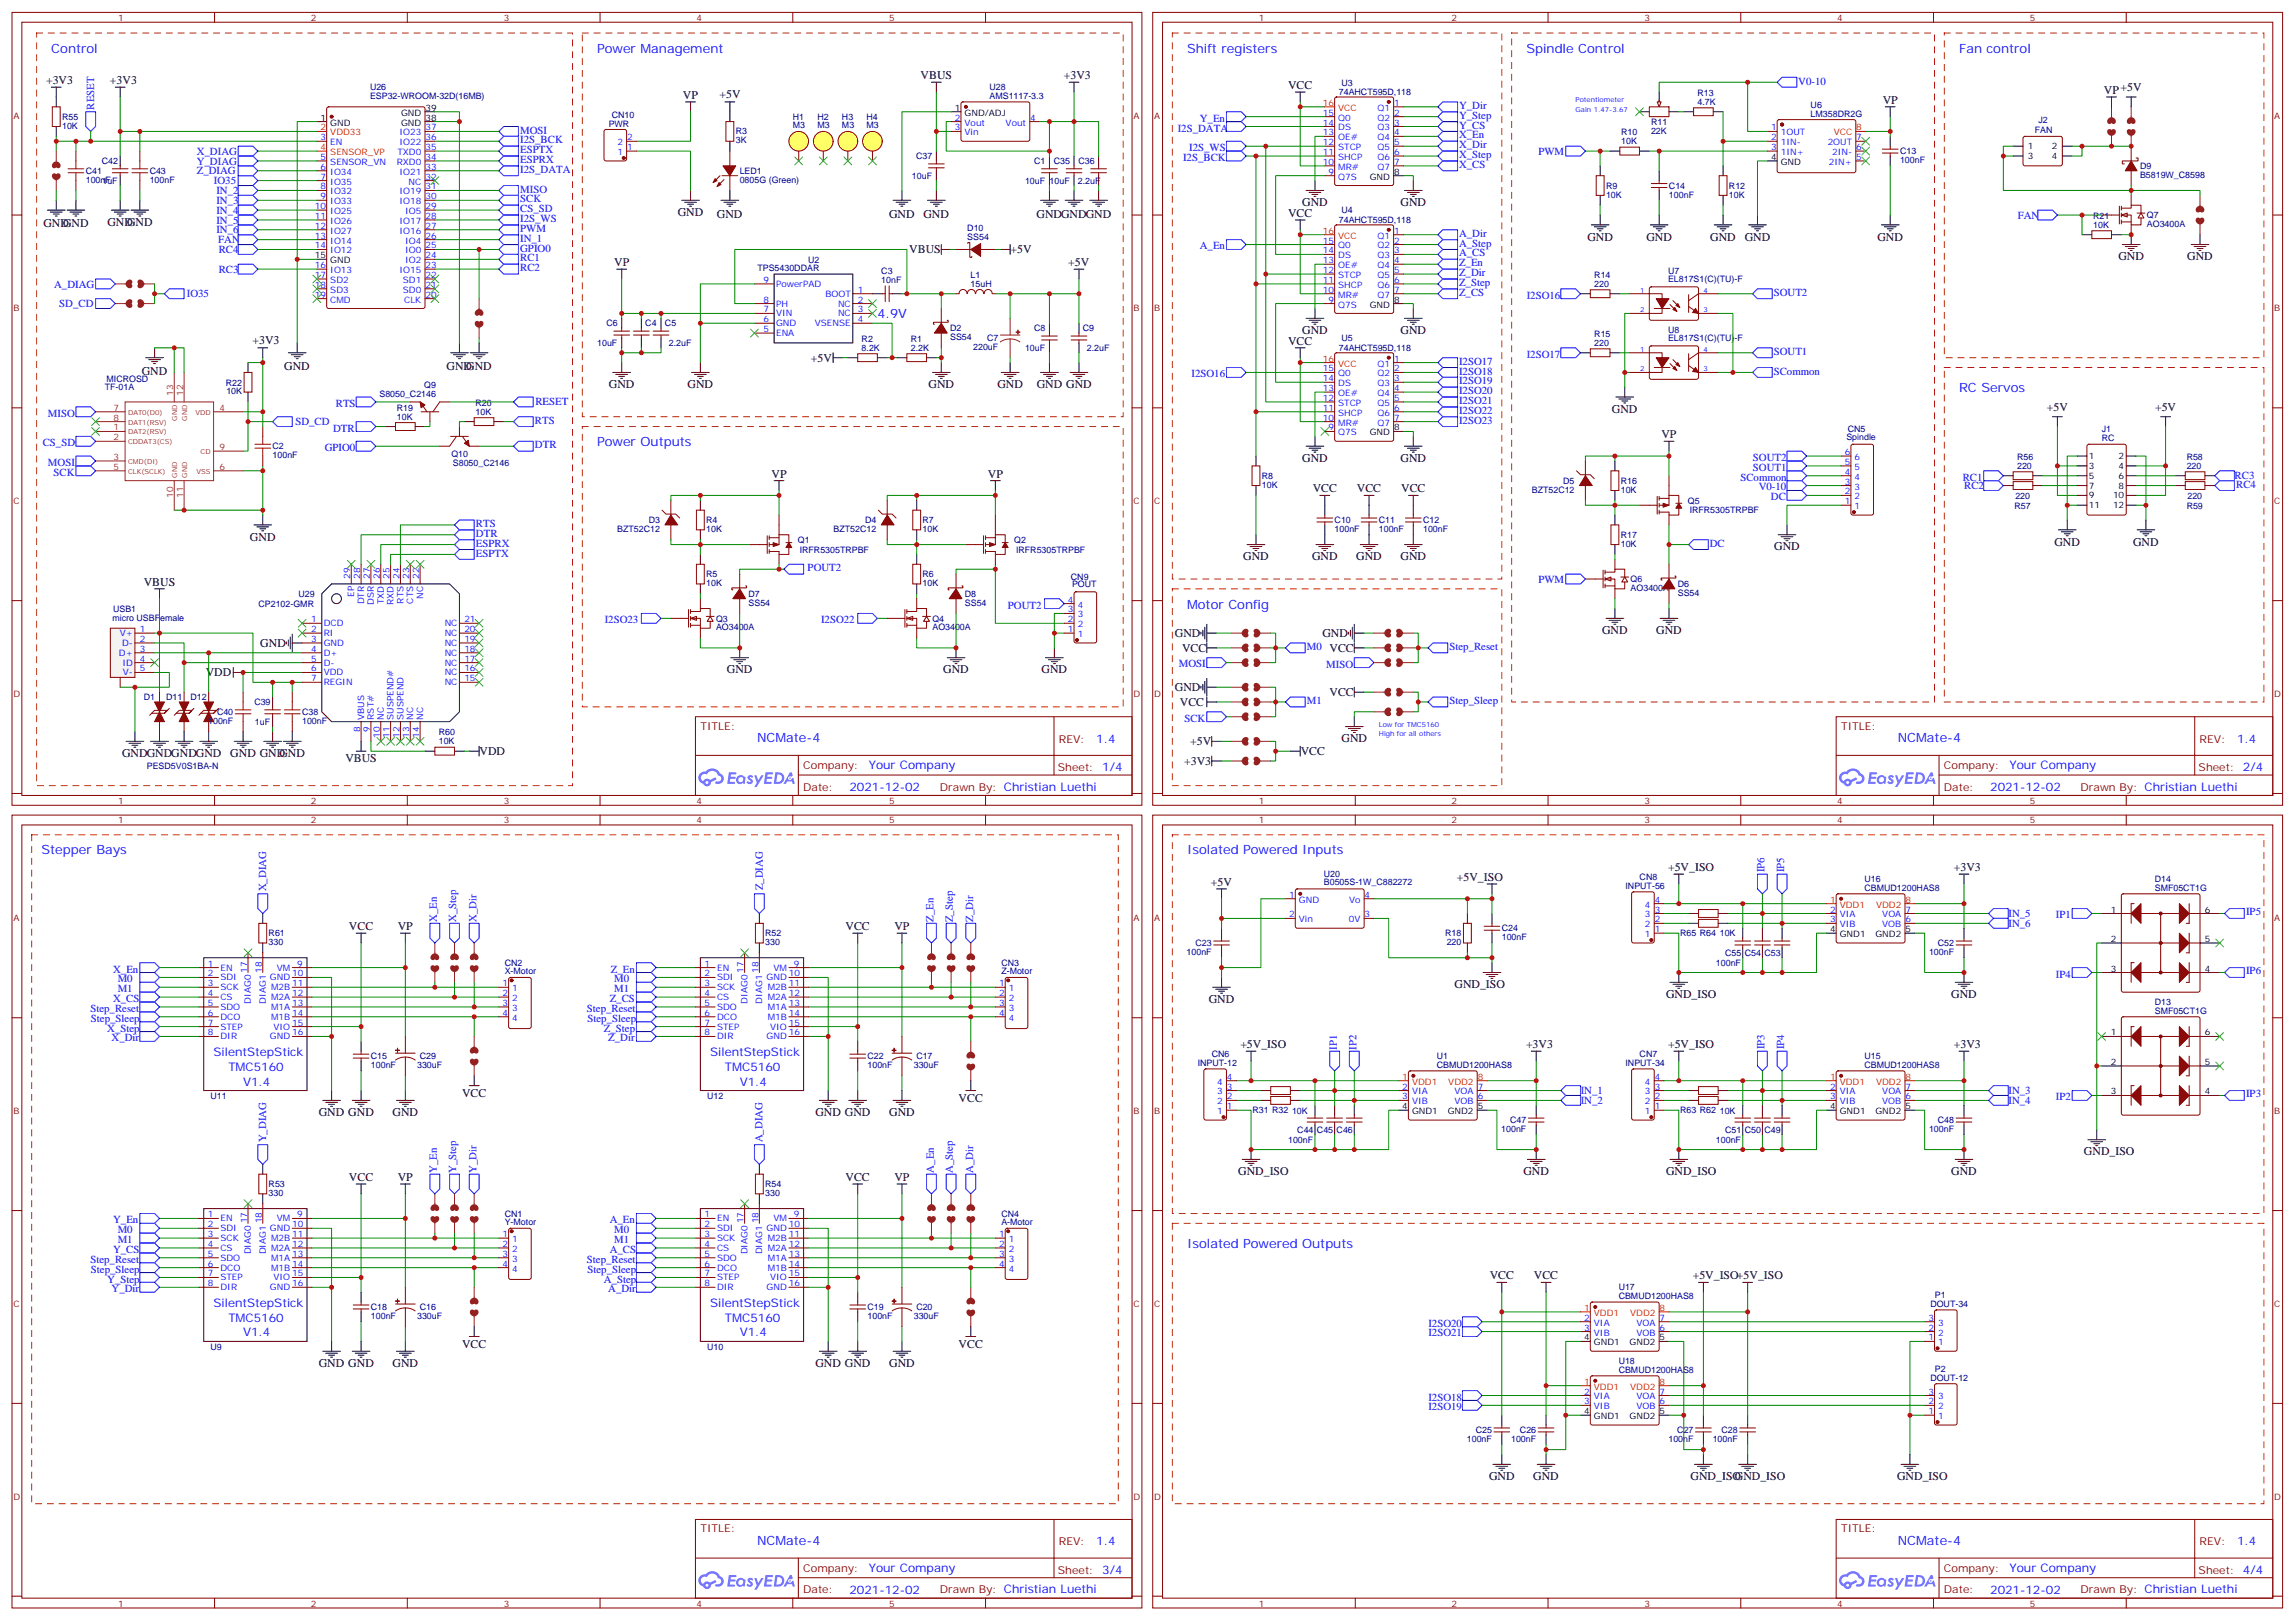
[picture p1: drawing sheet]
<svg xmlns="http://www.w3.org/2000/svg" width="823mm" height="581mm" viewBox="0 0 823 581" stroke-linecap="round" stroke-linejoin="round" font-family="sans-serif">
<defs><g id="words">
<g font-size="4.6" fill="#00f">
<text x="18.4" y="18.9">Control</text>
<text x="214.2" y="18.9">Power Management</text>
<text x="425.9" y="18.9">Shift registers</text>
<text x="547.6" y="18.9">Spindle Control</text>
<text x="702.8" y="18.9">Fan control</text>
<text x="314.7" y="114.2">4.9V</text>
<text x="702.8" y="140.6">RC Servos</text>
<text x="214.2" y="160">Power Outputs</text>
<text x="425.9" y="218.2">Motor Config</text>
<text x="271.6" y="266.1">NCMate-4</text>
<text x="680.8" y="266.1">NCMate-4</text>
<text x="14.9" y="306.4">Stepper Bays</text>
<text x="425.9" y="306.4">Isolated Powered Inputs</text>
<text x="425.9" y="447.5">Isolated Powered Outputs</text>
<text x="271.6" y="553.9">NCMate-4</text>
<text x="680.8" y="553.9">NCMate-4</text>
</g>
<g font-size="4.2">
<text x="330.3" y="28.4">VBUS</text>
<text x="381.6" y="28.3">+3V3</text>
<text x="16.5" y="30">+3V3</text>
<text x="39.4" y="30">+3V3</text>
<text x="245" y="35.5">VP</text>
<text x="258.2" y="35.3">+5V</text>
<text x="462.1" y="31.9">VCC</text>
<text x="754.8" y="33.7">VP+5V</text>
<text x="675.4" y="37.2">VP</text>
<text x="243.1" y="77.5">GND</text>
<text x="257.2" y="78">GND</text>
<text x="318.9" y="78">GND</text>
<text x="331.3" y="78">GND</text>
<text x="371.8" y="78">GNDGNDGND</text>
<text x="462.1" y="77.8">VCC</text>
<text x="467.1" y="73.9">GND</text>
<text x="502.4" y="73.9">GND</text>
<text x="15.6" y="81.4">GND</text>
<text x="22.6" y="81.4">GND</text>
<text x="38.5" y="81">GND</text>
<text x="45.6" y="81">GND</text>
<text x="569.5" y="86.3">GND</text>
<text x="590.6" y="86.3">GND</text>
<text x="613.6" y="86.3">GND</text>
<text x="625.9" y="86.3">GND</text>
<text x="673.5" y="86.3">GND</text>
<text x="220.3" y="95.4">VP</text>
<text x="326.2" y="90.9">VBUS</text>
<text x="362.5" y="90.9">+5V</text>
<text x="383.2" y="95.5">+5V</text>
<text x="760" y="93.3">GND</text>
<text x="784.6" y="93.3">GND</text>
<text x="467.1" y="119.8">GND</text>
<text x="502.4" y="119.8">GND</text>
<text x="90.6" y="123.5">+3V3</text>
<text x="462.1" y="123.7">VCC</text>
<text x="290.9" y="129.7">+5V</text>
<text x="50.9" y="134.4">GND</text>
<text x="102" y="132.7">GND</text>
<text x="160.2" y="132.7">GND</text>
<text x="167.2" y="132.7">GND</text>
<text x="218.4" y="139.2">GND</text>
<text x="246.7" y="139.2">GND</text>
<text x="333.1" y="139.2">GND</text>
<text x="357.8" y="139.2">GND</text>
<text x="371.9" y="139.2">GND GND</text>
<text x="578.3" y="148">GND</text>
<text x="734.3" y="147.3">+5V</text>
<text x="773.1" y="147.3">+5V</text>
<text x="596" y="157.2">VP</text>
<text x="467.1" y="165.7">GND</text>
<text x="502.4" y="165.7">GND</text>
<text x="276.8" y="171.3">VP</text>
<text x="354.4" y="171.3">VP</text>
<text x="470.9" y="176.6">VCC</text>
<text x="486.8" y="176.6">VCC</text>
<text x="502.7" y="176.6">VCC</text>
<text x="89.7" y="193.9">GND</text>
<text x="636.5" y="197.4">GND</text>
<text x="737" y="195.7">GND</text>
<text x="765.2" y="195.7">GND</text>
<text x="446" y="200.9">GND</text>
<text x="470.7" y="200.9">GND</text>
<text x="486.6" y="200.9">GND</text>
<text x="502.4" y="200.9">GND</text>
<text x="51.6" y="210.1">VBUS</text>
<text x="574.7" y="227.4">GND</text>
<text x="594.1" y="227.4">GND</text>
<text x="93.4" y="232">GND</text>
<text x="421.5" y="228.5">GND</text>
<text x="424" y="233.8">VCC</text>
<text x="474.4" y="228.5">GND</text>
<text x="73.8" y="242.6">VDD</text>
<text x="260.8" y="241.5">GND</text>
<text x="338.4" y="241.5">GND</text>
<text x="373.7" y="241.5">GND</text>
<text x="421.5" y="247.9">GND</text>
<text x="477" y="249.7">VCC</text>
<text x="423.3" y="253.2">VCC</text>
<text x="426.9" y="267.3">+5V</text>
<text x="481.3" y="266.2">GND</text>
<text x="43.8" y="271.5">GNDGNDGNDGND</text>
<text x="82.6" y="271.5">GND GND</text>
<text x="100.3" y="271.5">GND</text>
<text x="123.9" y="273.3">VBUS</text>
<text x="172" y="270.8">VDD</text>
<text x="424.8" y="274.3">+3V3</text>
<text x="466.6" y="270.8">VCC</text>
<text x="434.4" y="317.7">+5V</text>
<text x="522.7" y="315.9">+5V_ISO</text>
<text x="598.4" y="312.4">+5V_ISO</text>
<text x="700.9" y="312.2">+3V3</text>
<text x="125.2" y="333.6">VCC</text>
<text x="142.7" y="333.6">VP</text>
<text x="303.3" y="333.6">VCC</text>
<text x="320.9" y="333.6">VP</text>
<text x="433.6" y="359.7">GND</text>
<text x="521.8" y="354.4">GND_ISO</text>
<text x="597.7" y="357.9">GND_ISO</text>
<text x="700" y="357.9">GND</text>
<text x="445" y="375.9">+5V_ISO</text>
<text x="547.4" y="375.7">+3V3</text>
<text x="598.4" y="375.9">+5V_ISO</text>
<text x="700.9" y="375.7">+3V3</text>
<text x="165.8" y="393.3">VCC</text>
<text x="343.9" y="395">VCC</text>
<text x="114.4" y="400.3">GND GND</text>
<text x="140.8" y="400.3">GND</text>
<text x="292.5" y="400.3">GND GND</text>
<text x="319" y="400.3">GND</text>
<text x="747.6" y="414.4">GND_ISO</text>
<text x="125.2" y="423.5">VCC</text>
<text x="142.7" y="423.5">VP</text>
<text x="303.3" y="423.5">VCC</text>
<text x="320.9" y="423.5">VP</text>
<text x="444.2" y="421.4">GND_ISO</text>
<text x="546.5" y="421.4">GND</text>
<text x="597.7" y="421.4">GND_ISO</text>
<text x="700" y="421.4">GND</text>
<text x="534.4" y="458.8">VCC</text>
<text x="550.3" y="458.8">VCC</text>
<text x="607.2" y="458.8">+5V_ISO+5V_ISO</text>
<text x="165.8" y="483.2">VCC</text>
<text x="343.9" y="483.2">VCC</text>
<text x="114.4" y="490.2">GND GND</text>
<text x="140.8" y="490.2">GND</text>
<text x="292.5" y="490.2">GND GND</text>
<text x="319" y="490.2">GND</text>
<text x="534.2" y="530.8">GND</text>
<text x="550.1" y="530.8">GND</text>
<text x="606.5" y="530.8">GND_ISO</text>
<text x="622.4" y="530.8">GND_ISO</text>
<text x="680.6" y="530.8">GND_ISO</text>
</g>
<g font-size="4.2" fill="#00f">
<text x="393.3" y="266.3">1.4</text>
<text x="802.5" y="266.3">1.4</text>
<text x="311.7" y="275.9">Your Company</text>
<text x="720.9" y="275.9">Your Company</text>
<text x="304.7" y="283.7">2021-12-02</text>
<text x="714" y="283.7">2021-12-02</text>
<text x="76.6" y="378.7">SilentStepStick</text>
<text x="254.8" y="378.7">SilentStepStick</text>
<text x="81.9" y="384">TMC5160</text>
<text x="87.2" y="389.3">V1.4</text>
<text x="260.1" y="384">TMC5160</text>
<text x="265.4" y="389.3">V1.4</text>
<text x="76.6" y="468.7">SilentStepStick</text>
<text x="81.9" y="474">TMC5160</text>
<text x="254.8" y="468.7">SilentStepStick</text>
<text x="260.1" y="474">TMC5160</text>
<text x="87.2" y="479.3">V1.4</text>
<text x="265.4" y="479.3">V1.4</text>
<text x="393.3" y="554.2">1.4</text>
<text x="802.5" y="554.2">1.4</text>
<text x="311.7" y="563.7">Your Company</text>
<text x="720.9" y="563.7">Your Company</text>
<text x="304.7" y="571.5">2021-12-02</text>
<text x="714" y="571.5">2021-12-02</text>
</g>
<g font-size="3.9" fill="#00f">
<text x="645.1" y="30.3">V0-10</text>
<text x="33.7" y="39.3" transform="rotate(-90 33.7 39.3)">RESET</text>
<text x="523.4" y="39.1">Y_Dir</text>
<text x="186.6" y="47.9">MOSI</text>
<text x="422.5" y="47.2">I2S_DATA</text>
<text x="430.4" y="43.6">Y_En</text>
<text x="523.4" y="42.6">Y_Step</text>
<text x="523.4" y="46.1">Y_CS</text>
<text x="186.6" y="51.4">I2S_BCK</text>
<text x="523.4" y="53.2">X_Dir</text>
<text x="523.4" y="49.6">X_En</text>
<text x="70.6" y="55.5">X_DIAG</text>
<text x="70.6" y="59">Y_DIAG</text>
<text x="186.6" y="54.9">ESPTX</text>
<text x="186.6" y="58.5">ESPRX</text>
<text x="424.4" y="57.7">I2S_BCK</text>
<text x="426.6" y="54.2">I2S_WS</text>
<text x="523.4" y="56.7">X_Step</text>
<text x="551.9" y="55.4">PWM</text>
<text x="70.6" y="62.6">Z_DIAG</text>
<text x="186.6" y="62">I2S_DATA</text>
<text x="523.4" y="60.2">X_CS</text>
<text x="76.7" y="66">IO35</text>
<text x="77.6" y="69.6">IN_2</text>
<text x="186.6" y="69">MISO</text>
<text x="77.6" y="73.1">IN_3</text>
<text x="77.6" y="76.7">IN_4</text>
<text x="186.6" y="72.6">SCK</text>
<text x="186.6" y="76.1">CS_SD</text>
<text x="77.6" y="80.2">IN_5</text>
<text x="77.6" y="83.7">IN_6</text>
<text x="186.6" y="79.6">I2S_WS</text>
<text x="186.6" y="83.2">PWM</text>
<text x="723.9" y="78.4">FAN</text>
<text x="78.3" y="87.2">FAN</text>
<text x="186.6" y="86.7">IN_1</text>
<text x="430.4" y="89.5">A_En</text>
<text x="523.4" y="84.9">A_Dir</text>
<text x="523.4" y="88.4">A_Step</text>
<text x="78.5" y="90.7">RC4</text>
<text x="186.6" y="90.2">GPIO0</text>
<text x="186.6" y="93.7">RC1</text>
<text x="523.4" y="92">A_CS</text>
<text x="523.4" y="95.5">Z_En</text>
<text x="78.5" y="97.8">RC3</text>
<text x="186.6" y="97.3">RC2</text>
<text x="523.4" y="99">Z_Dir</text>
<text x="19.4" y="103.1">A_DIAG</text>
<text x="67" y="106.6">IO35</text>
<text x="523.4" y="102.6">Z_Step</text>
<text x="523.4" y="106.1">Z_CS</text>
<text x="547.7" y="107.1">I2SO16</text>
<text x="636.3" y="106.2">SOUT2</text>
<text x="21.3" y="110.2">SD_CD</text>
<text x="523.4" y="130.8">I2SO17</text>
<text x="547.7" y="128.3">I2SO17</text>
<text x="636.3" y="127.4">SOUT1</text>
<text x="427.4" y="135.3">I2SO16</text>
<text x="523.4" y="137.8">I2SO19</text>
<text x="523.4" y="134.3">I2SO18</text>
<text x="636.3" y="134.4">SCommon</text>
<text x="523.4" y="141.4">I2SO20</text>
<text x="17.2" y="149.4">MISO</text>
<text x="120.5" y="145.9">RTS</text>
<text x="192.1" y="145.3">RESET</text>
<text x="523.4" y="148.4">I2SO22</text>
<text x="523.4" y="144.9">I2SO21</text>
<text x="105.9" y="152.4">SD_CD</text>
<text x="119.5" y="154.8">DTR</text>
<text x="191.9" y="151.9">RTS</text>
<text x="523.4" y="151.9">I2SO23</text>
<text x="15.3" y="160">CS_SD</text>
<text x="116.5" y="161.8">GPIO0</text>
<text x="191.9" y="160.8">DTR</text>
<text x="17.2" y="167.1">MOSI</text>
<text x="628.8" y="165.2">SOUT2</text>
<text x="19.2" y="170.6">SCK</text>
<text x="624.4" y="172.4">SCommon</text>
<text x="628.8" y="168.8">SOUT1</text>
<text x="704.1" y="172.4">RC1</text>
<text x="801.7" y="171.9">RC3</text>
<text x="630.9" y="175.8">V0-10</text>
<text x="635.3" y="179.3">DC</text>
<text x="704.6" y="175.4">RC2</text>
<text x="802.2" y="175">RC4</text>
<text x="170.7" y="189">RTS</text>
<text x="170.7" y="196">ESPRX</text>
<text x="170.7" y="192.5">DTR</text>
<text x="613.4" y="196.1">DC</text>
<text x="170.7" y="199.6">ESPTX</text>
<text x="289.7" y="204.9">POUT2</text>
<text x="551.9" y="208.9">PWM</text>
<text x="361.6" y="218.3">POUT2</text>
<text x="216.9" y="223.5">I2SO23</text>
<text x="294.5" y="223.5">I2SO22</text>
<text x="468.8" y="233.1">M0 VCC</text>
<text x="520" y="233.1">Step_Reset</text>
<text x="422.9" y="239.3">MOSI</text>
<text x="475.8" y="239.4">MISO</text>
<text x="468.8" y="252.5">M1</text>
<text x="520" y="252.5">Step_Sleep</text>
<text x="424.9" y="258.8">SCK</text>
<text x="633" y="312.8" transform="rotate(-90 633 312.8)">IP6</text>
<text x="640" y="312.8" transform="rotate(-90 640 312.8)">IP5</text>
<text x="95.5" y="319.7" transform="rotate(-90 95.5 319.7)">X_DIAG</text>
<text x="273.6" y="319.3" transform="rotate(-90 273.6 319.3)">Z_DIAG</text>
<text x="720.5" y="328.8">IN_5</text>
<text x="737.5" y="329.4">IP1</text>
<text x="805.8" y="328.3">IP5</text>
<text x="156.7" y="330.7" transform="rotate(-90 156.7 330.7)">X_En</text>
<text x="163.7" y="330.7" transform="rotate(-90 163.7 330.7)">X_Step</text>
<text x="171" y="330.7" transform="rotate(-90 171 330.7)">X_Dir</text>
<text x="334.9" y="330.6" transform="rotate(-90 334.9 330.6)">Z_En</text>
<text x="341.8" y="330.7" transform="rotate(-90 341.8 330.7)">Z_Step</text>
<text x="349.2" y="330.7" transform="rotate(-90 349.2 330.7)">Z_Dir</text>
<text x="720.5" y="332.3">IN_6</text>
<text x="40.6" y="348.8">X_En</text>
<text x="42.2" y="352.3">M0</text>
<text x="219.2" y="348.8">Z_En</text>
<text x="220.4" y="352.3">M0</text>
<text x="737.5" y="350.6">IP4</text>
<text x="805.8" y="349.5">IP6</text>
<text x="40.6" y="359.4">X_CS</text>
<text x="42.2" y="355.8">M1</text>
<text x="218.7" y="359.4">Z_CS</text>
<text x="220.4" y="355.8">M1</text>
<text x="32.4" y="362.8">Step_Reset</text>
<text x="210.6" y="362.8">Step_Reset</text>
<text x="32.6" y="366.5">Step_Sleep</text>
<text x="38.5" y="370">X_Step</text>
<text x="210.8" y="366.5">Step_Sleep</text>
<text x="216.6" y="370">Z_Step</text>
<text x="40" y="373.4">X_Dir</text>
<text x="218.2" y="373.4">Z_Dir</text>
<text x="479.5" y="376.4" transform="rotate(-90 479.5 376.4)">IP1</text>
<text x="486.6" y="376.4" transform="rotate(-90 486.6 376.4)">IP2</text>
<text x="633" y="376.3" transform="rotate(-90 633 376.3)">IP3</text>
<text x="640" y="376.3" transform="rotate(-90 640 376.3)">IP4</text>
<text x="567.1" y="392.3">IN_1</text>
<text x="567.1" y="395.8">IN_2</text>
<text x="720.5" y="395.8">IN_4</text>
<text x="720.5" y="392.3">IN_3</text>
<text x="737.5" y="394.6">IP2</text>
<text x="805.8" y="393.6">IP3</text>
<text x="95.5" y="409.7" transform="rotate(-90 95.5 409.7)">Y_DIAG</text>
<text x="273.6" y="409.7" transform="rotate(-90 273.6 409.7)">A_DIAG</text>
<text x="156.7" y="420.6" transform="rotate(-90 156.7 420.6)">Y_En</text>
<text x="163.7" y="420.7" transform="rotate(-90 163.7 420.7)">Y_Step</text>
<text x="171" y="420.6" transform="rotate(-90 171 420.6)">Y_Dir</text>
<text x="335" y="420.5" transform="rotate(-90 335 420.5)">A_En</text>
<text x="341.8" y="420.7" transform="rotate(-90 341.8 420.7)">A_Step</text>
<text x="349.2" y="420.6" transform="rotate(-90 349.2 420.6)">A_Dir</text>
<text x="40.6" y="438.7">Y_En</text>
<text x="42.2" y="442.3">M0</text>
<text x="218.7" y="438.7">A_En</text>
<text x="220.4" y="442.3">M0</text>
<text x="40.6" y="449.4">Y_CS</text>
<text x="42.2" y="445.8">M1</text>
<text x="218.7" y="449.4">A_CS</text>
<text x="220.4" y="445.8">M1</text>
<text x="32.4" y="452.8">Step_Reset</text>
<text x="210.6" y="452.8">Step_Reset</text>
<text x="32.6" y="456.5">Step_Sleep</text>
<text x="38.5" y="460">Y_Step</text>
<text x="210.8" y="456.5">Step_Sleep</text>
<text x="216.6" y="460">A_Step</text>
<text x="40" y="463.4">Y_Dir</text>
<text x="218.2" y="463.4">A_Dir</text>
<text x="512.4" y="475.7">I2SO20</text>
<text x="512.4" y="479.3">I2SO21</text>
<text x="512.4" y="502.2">I2SO18</text>
<text x="512.4" y="505.8">I2SO19</text>
</g>
<g font-size="3.9" fill="#800">
<text x="251.2" y="261.6">TITLE:</text>
<text x="660.5" y="261.6">TITLE:</text>
<text x="379.9" y="266.3">REV:</text>
<text x="789.1" y="266.3">REV:</text>
<text x="288.2" y="275.8">Company:</text>
<text x="697.4" y="275.8">Company:</text>
<text x="379.5" y="276.4">Sheet: 1/4</text>
<text x="788.7" y="276.4">Sheet: 2/4</text>
<text x="288.2" y="283.5">Date:</text>
<text x="337.2" y="283.6">Drawn By: Christian Luethi</text>
<text x="697.4" y="283.5">Date:</text>
<text x="746.4" y="283.6">Drawn By: Christian Luethi</text>
<text x="251.2" y="549.5">TITLE:</text>
<text x="660.5" y="549.5">TITLE:</text>
<text x="379.9" y="554.2">REV:</text>
<text x="789.1" y="554.2">REV:</text>
<text x="288.2" y="563.7">Company:</text>
<text x="697.4" y="563.7">Company:</text>
<text x="379.5" y="564.3">Sheet: 3/4</text>
<text x="788.7" y="564.3">Sheet: 4/4</text>
<text x="288.2" y="571.4">Date:</text>
<text x="337.2" y="571.4">Drawn By: Christian Luethi</text>
<text x="697.4" y="571.4">Date:</text>
<text x="746.4" y="571.4">Drawn By: Christian Luethi</text>
</g>
<g font-size="3.2" fill="#800">
<text x="42.4" y="7.4">1</text>
<text x="111.5" y="7.4">2</text>
<text x="180.7" y="7.4">3</text>
<text x="249.8" y="7.4">4</text>
<text x="319" y="7.4">5</text>
<text x="451.6" y="7.4">1</text>
<text x="520.8" y="7.4">2</text>
<text x="589.9" y="7.4">3</text>
<text x="659.1" y="7.4">4</text>
<text x="728.2" y="7.4">5</text>
<text x="4.8" y="42.5">A</text>
<text x="406.6" y="42.5">A</text>
<text x="414.1" y="42.5">A</text>
<text x="815.9" y="42.5">A</text>
<text x="4.8" y="111.7">B</text>
<text x="406.6" y="111.7">B</text>
<text x="414.1" y="111.7">B</text>
<text x="815.9" y="111.7">B</text>
<text x="4.8" y="180.8">C</text>
<text x="406.6" y="180.8">C</text>
<text x="414.1" y="180.8">C</text>
<text x="815.9" y="180.8">C</text>
<text x="4.8" y="250">D</text>
<text x="406.6" y="250">D</text>
<text x="414.1" y="250">D</text>
<text x="815.9" y="250">D</text>
<text x="42.4" y="288.3">1</text>
<text x="111.5" y="288.3">2</text>
<text x="180.7" y="288.3">3</text>
<text x="249.8" y="288.3">4</text>
<text x="319" y="288.3">5</text>
<text x="451.6" y="288.3">1</text>
<text x="520.8" y="288.3">2</text>
<text x="589.9" y="288.3">3</text>
<text x="659.1" y="288.3">4</text>
<text x="728.2" y="288.3">5</text>
<text x="42.4" y="295.3">1</text>
<text x="111.5" y="295.3">2</text>
<text x="180.7" y="295.3">3</text>
<text x="249.8" y="295.3">4</text>
<text x="319" y="295.3">5</text>
<text x="451.6" y="295.3">1</text>
<text x="520.8" y="295.3">2</text>
<text x="589.9" y="295.3">3</text>
<text x="659.1" y="295.3">4</text>
<text x="728.2" y="295.3">5</text>
<text x="4.8" y="330.4">A</text>
<text x="406.6" y="330.4">A</text>
<text x="414.1" y="330.4">A</text>
<text x="815.9" y="330.4">A</text>
<text x="4.8" y="399.6">B</text>
<text x="406.6" y="399.6">B</text>
<text x="414.1" y="399.6">B</text>
<text x="815.9" y="399.6">B</text>
<text x="4.8" y="468.7">C</text>
<text x="406.6" y="468.7">C</text>
<text x="414.1" y="468.7">C</text>
<text x="815.9" y="468.7">C</text>
<text x="4.8" y="537.8">D</text>
<text x="406.6" y="537.8">D</text>
<text x="414.1" y="537.8">D</text>
<text x="815.9" y="537.8">D</text>
<text x="42.4" y="576.1">1</text>
<text x="111.5" y="576.1">2</text>
<text x="180.7" y="576.1">3</text>
<text x="249.8" y="576.1">4</text>
<text x="319" y="576.1">5</text>
<text x="451.6" y="576.1">1</text>
<text x="520.8" y="576.1">2</text>
<text x="589.9" y="576.1">3</text>
<text x="659.1" y="576.1">4</text>
<text x="728.2" y="576.1">5</text>
</g>
<g font-size="3.2" fill="#000080">
<text x="132.7" y="35.5">ESP32-WROOM-32D(16MB)</text>
<text x="132.7" y="32.3">U26</text>
<text x="355" y="35.4">AMS1117-3.3</text>
<text x="355" y="32.2">U28</text>
<text x="480.3" y="34.2">74AHCT595D,118</text>
<text x="481.3" y="30.7">U3</text>
<text x="609" y="34.4">R13</text>
<text x="609" y="37.6">4.7K</text>
<text x="649.5" y="41.8">LM358DR2G</text>
<text x="649.5" y="38.7">U6</text>
<text x="22.3" y="46.1">10K</text>
<text x="22.3" y="43">R55</text>
<text x="218.4" y="45.4">PWR</text>
<text x="219.5" y="42.2">CN10</text>
<text x="284.4" y="46.1">M3</text>
<text x="284.4" y="42.9">H1</text>
<text x="293.2" y="46.1">M3</text>
<text x="293.2" y="42.9">H2</text>
<text x="302.1" y="46.1">M3</text>
<text x="302.1" y="42.9">H3</text>
<text x="310.9" y="46.1">M3</text>
<text x="310.9" y="42.9">H4</text>
<text x="592.3" y="48">22K</text>
<text x="592.3" y="44.8">R11</text>
<text x="730" y="47.8">FAN</text>
<text x="731.3" y="44.1">J2</text>
<text x="263.9" y="51.4">3K</text>
<text x="263.9" y="48.2">R3</text>
<text x="581.6" y="51.7">10K</text>
<text x="581.6" y="48.5">R10</text>
<text x="36.6" y="58.8">C42</text>
<text x="328.7" y="57.1">C37</text>
<text x="371" y="58.8">C1</text>
<text x="378.1" y="58.8">C35</text>
<text x="386.9" y="58.9">C36</text>
<text x="681.6" y="58.5">100nF</text>
<text x="681.6" y="55.3">C13</text>
<text x="30.8" y="65.6">100nF</text>
<text x="30.8" y="62.4">C41</text>
<text x="36.7" y="65.9">1uF</text>
<text x="53.7" y="65.6">100nF</text>
<text x="53.7" y="62.4">C43</text>
<text x="265.4" y="65.5">0805G (Green)</text>
<text x="265.4" y="62.3">LED1</text>
<text x="327.1" y="64.1">10uF</text>
<text x="367.7" y="65.9">10uF</text>
<text x="376.5" y="65.9">10uF</text>
<text x="386.7" y="65.9">2.2uF</text>
<text x="767.7" y="63.8">B5819W_C8598</text>
<text x="767.7" y="60.6">D9</text>
<text x="576.2" y="70.9">10K</text>
<text x="576.2" y="67.6">R9</text>
<text x="598.7" y="70.9">100nF</text>
<text x="598.7" y="67.7">C14</text>
<text x="620.3" y="70.8">10K</text>
<text x="620.3" y="67.7">R12</text>
<text x="481.3" y="76.5">U4</text>
<text x="347" y="82.8">D10</text>
<text x="480.3" y="80.1">74AHCT595D,118</text>
<text x="750.9" y="81.7">10K</text>
<text x="750.9" y="78.5">R21</text>
<text x="770.2" y="81.4">AO3400A</text>
<text x="770.2" y="78.3">Q7</text>
<text x="347" y="85.9">SS54</text>
<text x="289.9" y="94.2">U2</text>
<text x="271.7" y="97.1">TPS5430DDAR</text>
<text x="316.2" y="101.5">10nF</text>
<text x="316.2" y="98.3">C3</text>
<text x="348.2" y="99.6">L1</text>
<text x="571.9" y="99.7">R14</text>
<text x="598.4" y="101.3">EL817S1(C)(TU)-F</text>
<text x="598.4" y="98.1">U7</text>
<text x="348.2" y="102.8">15uH</text>
<text x="571.9" y="102.9">220</text>
<text x="217.5" y="117">C6</text>
<text x="231.5" y="117.1">C4</text>
<text x="238.6" y="117.1">C5</text>
<text x="340.9" y="118.9">D2</text>
<text x="371" y="118.8">C8</text>
<text x="388.5" y="118.8">C9</text>
<text x="598.4" y="119.3">U8</text>
<text x="214.3" y="124.1">10uF</text>
<text x="240" y="124.1">2.2uF</text>
<text x="309.1" y="125.8">8.2K</text>
<text x="309.1" y="122.6">R2</text>
<text x="326.8" y="125.8">2.2K</text>
<text x="326.8" y="122.6">R1</text>
<text x="340.9" y="122">SS54</text>
<text x="349.1" y="125.5">220uF</text>
<text x="354.1" y="122.4">C7</text>
<text x="367.7" y="125.9">10uF</text>
<text x="389.9" y="125.9">2.2uF</text>
<text x="480.3" y="125.9">74AHCT595D,118</text>
<text x="481.3" y="122.4">U5</text>
<text x="571.9" y="124">220</text>
<text x="571.9" y="120.9">R15</text>
<text x="598.4" y="122.4">EL817S1(C)(TU)-F</text>
<text x="38.2" y="136.9">MICROSD</text>
<text x="37.6" y="140">TF-01A</text>
<text x="81" y="138.3">R22</text>
<text x="81.2" y="141.4">10K</text>
<text x="136.1" y="142.4">S8050_C2146</text>
<text x="152.2" y="139.2">Q9</text>
<text x="142.4" y="147.3">R19</text>
<text x="170.6" y="148.7">10K</text>
<text x="170.6" y="145.5">R20</text>
<text x="142.4" y="150.5">10K</text>
<text x="662.9" y="155.1">CN5</text>
<text x="754" y="155">J1</text>
<text x="97.8" y="161.1">C2</text>
<text x="662.4" y="157.6">Spindle</text>
<text x="754" y="158.3">RC</text>
<text x="97.8" y="164.3">100nF</text>
<text x="161.9" y="163.7">Q10</text>
<text x="162.5" y="167">S8050_C2146</text>
<text x="723.6" y="165">R56</text>
<text x="784.5" y="165">R58</text>
<text x="452.7" y="171.8">R8</text>
<text x="560.8" y="173.5">D5</text>
<text x="581.4" y="173.5">R16</text>
<text x="723.6" y="168.1">220</text>
<text x="784.5" y="168.1">220</text>
<text x="452.7" y="174.9">10K</text>
<text x="549.5" y="176.7">BZT52C12</text>
<text x="581.4" y="176.7">10K</text>
<text x="723" y="178.8">220</text>
<text x="784.7" y="178.8">220</text>
<text x="605.5" y="180.6">Q5</text>
<text x="606.2" y="184.1">IRFR5305TRPBF</text>
<text x="722.7" y="182.4">R57</text>
<text x="784.5" y="182.4">R59</text>
<text x="221.4" y="190.8">BZT52C12</text>
<text x="232.7" y="187.7">D3</text>
<text x="253.4" y="190.8">10K</text>
<text x="253.4" y="187.6">R4</text>
<text x="299" y="190.8">BZT52C12</text>
<text x="310.3" y="187.7">D4</text>
<text x="331" y="190.8">10K</text>
<text x="331" y="187.6">R7</text>
<text x="478.8" y="190.8">100nF</text>
<text x="478.8" y="187.6">C10</text>
<text x="494.7" y="190.8">100nF</text>
<text x="494.7" y="187.6">C11</text>
<text x="510.5" y="190.8">100nF</text>
<text x="510.5" y="187.6">C12</text>
<text x="286.3" y="194.7">Q1</text>
<text x="363.9" y="194.7">Q2</text>
<text x="581.4" y="196.1">10K</text>
<text x="581.4" y="192.9">R17</text>
<text x="286.9" y="198.2">IRFR5305TRPBF</text>
<text x="364.5" y="198.2">IRFR5305TRPBF</text>
<text x="253.4" y="207">R5</text>
<text x="331" y="207">R6</text>
<text x="384.2" y="207.9">CN9</text>
<text x="585" y="208.8">Q6</text>
<text x="107.1" y="214.1">U29</text>
<text x="253.4" y="210.2">10K</text>
<text x="268.5" y="214.1">D7</text>
<text x="331" y="210.2">10K</text>
<text x="346.1" y="214.1">D8</text>
<text x="384.6" y="210.5">POUT</text>
<text x="585" y="212">AO3400A</text>
<text x="601.9" y="213.7">SS54</text>
<text x="601.9" y="210.6">D6</text>
<text x="40.6" y="219.4">USB1</text>
<text x="92.7" y="217.6">CP2102-GMR</text>
<text x="268.5" y="217.2">SS54</text>
<text x="346.1" y="217.2">SS54</text>
<text x="40.3" y="222.9">micro USBFemale</text>
<text x="256.9" y="226.1">AO3400A</text>
<text x="256.9" y="222.9">Q3</text>
<text x="334.5" y="226.1">AO3400A</text>
<text x="334.5" y="222.9">Q4</text>
<text x="51.6" y="251.1">D1</text>
<text x="59.6" y="251.1">D11</text>
<text x="68.3" y="251.1">D12</text>
<text x="77.9" y="256.4">C40</text>
<text x="91.2" y="252.9">C39</text>
<text x="108.4" y="256.4">C38</text>
<text x="74.7" y="259.6">100nF</text>
<text x="91.4" y="259.9">1uF</text>
<text x="108.4" y="259.6">100nF</text>
<text x="157.4" y="263.7">R60</text>
<text x="157.4" y="266.9">10K</text>
<text x="52.7" y="275.8">PESD5V0S1BA-N</text>
<text x="474.9" y="317.5">B0505S-1W_C882272</text>
<text x="474.9" y="314.3">U20</text>
<text x="588.2" y="315.6">CN8</text>
<text x="668.9" y="316.3">U16</text>
<text x="773" y="316.3">D14</text>
<text x="583.1" y="318.8">INPUT-56</text>
<text x="668.9" y="319.4">CBMUD1200HAS8</text>
<text x="773" y="319.5">SMF05CT1G</text>
<text x="96.4" y="335.8">R61</text>
<text x="274.5" y="335.8">R52</text>
<text x="518.5" y="335.8">R18</text>
<text x="538.8" y="334">C24</text>
<text x="602.8" y="335.8">R65 R64</text>
<text x="617" y="335.8">10K</text>
<text x="96.4" y="338.9">330</text>
<text x="274.5" y="338.9">330</text>
<text x="428.9" y="339.3">C23</text>
<text x="519" y="338.9">220</text>
<text x="538.8" y="337.2">100nF</text>
<text x="695.2" y="339.3">C52</text>
<text x="181.1" y="346.4">CN2</text>
<text x="359.2" y="346.4">CN3</text>
<text x="425.7" y="342.5">100nF</text>
<text x="615.6" y="346.3">100nF</text>
<text x="618.9" y="342.8">C55</text>
<text x="625.9" y="342.8">C54</text>
<text x="633" y="342.8">C53</text>
<text x="692" y="342.5">100nF</text>
<text x="181.1" y="349.3">X-Motor</text>
<text x="359.2" y="349.3">Z-Motor</text>
<text x="773" y="363.6">SMF05CT1G</text>
<text x="773" y="360.4">D13</text>
<text x="133.1" y="383.1">100nF</text>
<text x="133.1" y="379.9">C15</text>
<text x="149.6" y="383.1">330uF</text>
<text x="150.6" y="379.7">C29</text>
<text x="311.2" y="383.1">100nF</text>
<text x="311.2" y="379.9">C22</text>
<text x="327.8" y="383.1">330uF</text>
<text x="328.7" y="379.7">C17</text>
<text x="429.7" y="382.3">INPUT-12</text>
<text x="434.7" y="379.1">CN6</text>
<text x="515.4" y="382.9">CBMUD1200HAS8</text>
<text x="515.4" y="379.8">U1</text>
<text x="583.1" y="382.3">INPUT-34</text>
<text x="588.2" y="379.1">CN7</text>
<text x="668.9" y="382.9">CBMUD1200HAS8</text>
<text x="668.9" y="379.8">U15</text>
<text x="75.5" y="394">U11</text>
<text x="253.6" y="394">U12</text>
<text x="449.3" y="399.3">R31 R32</text>
<text x="463.5" y="399.3">10K</text>
<text x="602.8" y="399.3">R63 R62</text>
<text x="617" y="399.3">10K</text>
<text x="465.4" y="406.3">C44</text>
<text x="472.5" y="406.3">C45</text>
<text x="479.5" y="406.3">C46</text>
<text x="538.6" y="406">100nF</text>
<text x="541.8" y="402.8">C47</text>
<text x="618.9" y="406.3">C51</text>
<text x="625.9" y="406.3">C50</text>
<text x="633" y="406.3">C49</text>
<text x="692" y="406">100nF</text>
<text x="695.2" y="402.8">C48</text>
<text x="462.1" y="409.8">100nF</text>
<text x="615.6" y="409.8">100nF</text>
<text x="96.4" y="425.7">R53</text>
<text x="274.5" y="425.7">R54</text>
<text x="96.4" y="428.9">330</text>
<text x="274.5" y="428.9">330</text>
<text x="181.1" y="436.4">CN1</text>
<text x="359.2" y="436.4">CN4</text>
<text x="181.1" y="439.3">Y-Motor</text>
<text x="359.2" y="439.3">A-Motor</text>
<text x="580.7" y="465.8">CBMUD1200HAS8</text>
<text x="580.7" y="462.7">U17</text>
<text x="694.1" y="465.6">P1</text>
<text x="133.1" y="473.1">100nF</text>
<text x="133.1" y="469.8">C18</text>
<text x="149.6" y="473">330uF</text>
<text x="150.6" y="469.6">C16</text>
<text x="311.2" y="473.1">100nF</text>
<text x="311.2" y="469.8">C19</text>
<text x="327.8" y="473">330uF</text>
<text x="328.7" y="469.6">C20</text>
<text x="692.5" y="468.7">DOUT-34</text>
<text x="75.5" y="484">U9</text>
<text x="253.6" y="484">U10</text>
<text x="580.7" y="489.1">U18</text>
<text x="580.7" y="492.2">CBMUD1200HAS8</text>
<text x="692.5" y="495.2">DOUT-12</text>
<text x="694.1" y="492">P2</text>
<text x="529.4" y="513.9">C25</text>
<text x="545.3" y="513.9">C26</text>
<text x="601.7" y="513.9">C27</text>
<text x="617.6" y="513.9">C28</text>
<text x="526.2" y="517.2">100nF</text>
<text x="542.1" y="517.2">100nF</text>
<text x="598.6" y="517.2">100nF</text>
<text x="614.4" y="517.2">100nF</text>
</g>
<g font-size="3.2">
<text x="143.9" y="41.5">GND</text>
<text x="152.6" y="39.7">39</text>
<text x="342.5" y="39.7">1</text>
<text x="346" y="41.5">GND/ADJ</text>
<text x="115" y="43.3">1</text>
<text x="118.5" y="45">GND</text>
<text x="143.9" y="45">GND</text>
<text x="152.6" y="43.3">38</text>
<text x="727.5" y="53.5">1</text>
<text x="736.1" y="53.5">2</text>
<text x="635.3" y="57.4">4</text>
<text x="638.8" y="59.1">GND</text>
<text x="727.5" y="57">3</text>
<text x="736.1" y="57">4</text>
<text x="491.4" y="64.4">GND</text>
<text x="500.1" y="62.7">8</text>
<text x="113" y="92.6">15</text>
<text x="118.5" y="94.4">GND</text>
<text x="491.4" y="110.3">GND</text>
<text x="500.1" y="108.5">8</text>
<text x="500.1" y="154.4">8</text>
<text x="491.4" y="156.1">GND</text>
<text x="749.4" y="164.6">1</text>
<text x="760.1" y="164.6">2</text>
<text x="749.4" y="168.1">3</text>
<text x="749.4" y="171.7">5</text>
<text x="760.1" y="168.1">4</text>
<text x="760.1" y="171.7">6</text>
<text x="749.4" y="175.2">7</text>
<text x="749.4" y="178.7">9</text>
<text x="758" y="178.7">10</text>
<text x="760.1" y="175.2">8</text>
<text x="749.4" y="182.2">11</text>
<text x="758" y="182.2">12</text>
<text x="757.2" y="327.2">1</text>
<text x="791" y="327.2">6</text>
<text x="656.5" y="334.3">4</text>
<text x="683.6" y="334.3">5</text>
<text x="660" y="336.1">GND1</text>
<text x="672.8" y="336.1">GND2</text>
<text x="757.2" y="337.8">2</text>
<text x="791" y="337.8">5</text>
<text x="757.2" y="348.4">3</text>
<text x="791" y="348.4">4</text>
<text x="757.2" y="371.3">1</text>
<text x="791" y="371.3">6</text>
<text x="757.2" y="381.9">2</text>
<text x="791" y="381.9">5</text>
<text x="757.2" y="392.5">3</text>
<text x="791" y="392.5">4</text>
<text x="503.1" y="397.8">4</text>
<text x="506.6" y="399.6">GND1</text>
<text x="519.3" y="399.6">GND2</text>
<text x="530.1" y="397.8">5</text>
<text x="656.5" y="397.8">4</text>
<text x="660" y="399.6">GND1</text>
<text x="672.8" y="399.6">GND2</text>
<text x="683.6" y="397.8">5</text>
<text x="568.3" y="480.7">4</text>
<text x="571.8" y="482.5">GND1</text>
<text x="584.6" y="482.5">GND2</text>
<text x="595.4" y="480.7">5</text>
<text x="568.3" y="507.2">4</text>
<text x="571.8" y="508.9">GND1</text>
<text x="584.6" y="508.9">GND2</text>
<text x="595.4" y="507.2">5</text>
</g>
<g font-size="3.2" fill="#00f">
<text x="474.6" y="41.5">15</text>
<text x="494.1" y="39.7">Q1</text>
<text x="500.1" y="38">1</text>
<text x="500.1" y="41.5">2</text>
<text x="152.6" y="46.8">37</text>
<text x="342.5" y="43.3">2</text>
<text x="342.5" y="46.8">3</text>
<text x="346" y="45">Vout</text>
<text x="360.8" y="45">Vout</text>
<text x="369.6" y="43.3">4</text>
<text x="474.6" y="45">14</text>
<text x="480.1" y="46.8">DS</text>
<text x="480.1" y="43.3">Q0</text>
<text x="494.1" y="43.3">Q2</text>
<text x="494.1" y="46.8">Q3</text>
<text x="500.1" y="45">3</text>
<text x="635.3" y="46.8">1</text>
<text x="115" y="50.3">3</text>
<text x="118.5" y="52.1">EN</text>
<text x="143.3" y="52.1">IO22</text>
<text x="143.3" y="48.5">IO23</text>
<text x="152.6" y="53.8">35</text>
<text x="152.6" y="50.3">36</text>
<text x="221.5" y="52.1">2</text>
<text x="225" y="53.8">1</text>
<text x="225" y="50.3">2</text>
<text x="346" y="48.5">Vin</text>
<text x="474.6" y="52.1">12</text>
<text x="474.6" y="48.5">13</text>
<text x="480.1" y="53.8">STCP</text>
<text x="480.1" y="50.3">OE#</text>
<text x="494.1" y="50.3">Q4</text>
<text x="494.1" y="53.8">Q5</text>
<text x="500.1" y="48.5">4</text>
<text x="500.1" y="52.1">5</text>
<text x="635.3" y="50.3">2</text>
<text x="635.3" y="53.8">3</text>
<text x="638.8" y="48.5">1OUT</text>
<text x="638.8" y="52.1">1IN-</text>
<text x="655.7" y="52.1">2OUT</text>
<text x="665.9" y="53.8">6</text>
<text x="665.9" y="50.3">7</text>
<text x="115" y="57.4">5</text>
<text x="118.5" y="59.1">SENSOR_VN</text>
<text x="142.3" y="59.1">RXD0</text>
<text x="142.6" y="55.6">TXD0</text>
<text x="152.6" y="57.4">34</text>
<text x="221.5" y="55.6">1</text>
<text x="474.6" y="59.1">10</text>
<text x="474.6" y="55.6">11</text>
<text x="480.1" y="57.4">SHCP</text>
<text x="494.1" y="57.4">Q6</text>
<text x="500.1" y="55.6">6</text>
<text x="500.1" y="59.1">7</text>
<text x="638.8" y="55.6">1IN+</text>
<text x="656.1" y="59.1">2IN+</text>
<text x="657.3" y="55.6">2IN-</text>
<text x="665.9" y="57.4">5</text>
<text x="115" y="60.9">6</text>
<text x="115" y="64.4">7</text>
<text x="118.5" y="62.7">IO34</text>
<text x="143.3" y="62.7">IO21</text>
<text x="152.6" y="64.4">32</text>
<text x="152.6" y="60.9">33</text>
<text x="476.6" y="62.7">9</text>
<text x="480.1" y="64.4">Q7S</text>
<text x="480.1" y="60.9">MR#</text>
<text x="494.1" y="60.9">Q7</text>
<text x="115" y="67.9">8</text>
<text x="115" y="71.5">9</text>
<text x="118.5" y="66.2">IO35</text>
<text x="118.5" y="69.7">IO32</text>
<text x="143.3" y="69.7">IO19</text>
<text x="146.6" y="66.2">NC</text>
<text x="152.6" y="71.5">30</text>
<text x="152.6" y="67.9">31</text>
<text x="113" y="75">10</text>
<text x="118.5" y="73.2">IO33</text>
<text x="118.5" y="76.8">IO25</text>
<text x="143.3" y="73.2">IO18</text>
<text x="145.3" y="76.8">IO5</text>
<text x="152.6" y="75">29</text>
<text x="113" y="78.5">11</text>
<text x="113" y="82.1">12</text>
<text x="118.5" y="80.3">IO26</text>
<text x="118.5" y="83.8">IO27</text>
<text x="143.3" y="83.8">IO16</text>
<text x="143.3" y="80.3">IO17</text>
<text x="152.6" y="82.1">27</text>
<text x="152.6" y="78.5">28</text>
<text x="500.1" y="83.8">1</text>
<text x="113" y="85.6">13</text>
<text x="113" y="89.1">14</text>
<text x="118.5" y="87.3">IO14</text>
<text x="145.3" y="87.3">IO4</text>
<text x="152.6" y="89.1">25</text>
<text x="152.6" y="85.6">26</text>
<text x="474.6" y="87.3">15</text>
<text x="480.1" y="89.1">Q0</text>
<text x="494.1" y="85.6">Q1</text>
<text x="494.1" y="89.1">Q2</text>
<text x="500.1" y="87.3">2</text>
<text x="118.5" y="90.9">IO12</text>
<text x="145.3" y="94.4">IO2</text>
<text x="145.3" y="90.9">IO0</text>
<text x="152.6" y="92.6">24</text>
<text x="474.6" y="94.4">13</text>
<text x="474.6" y="90.9">14</text>
<text x="480.1" y="92.6">DS</text>
<text x="494.1" y="92.6">Q3</text>
<text x="500.1" y="90.9">3</text>
<text x="500.1" y="94.4">4</text>
<text x="113" y="96.2">16</text>
<text x="113" y="99.7">17</text>
<text x="118.5" y="97.9">IO13</text>
<text x="118.5" y="101.5">SD2</text>
<text x="143.3" y="97.9">IO15</text>
<text x="144.5" y="101.5">SD1</text>
<text x="152.6" y="99.7">22</text>
<text x="152.6" y="96.2">23</text>
<text x="273.9" y="101.5">9</text>
<text x="474.6" y="101.5">11</text>
<text x="474.6" y="97.9">12</text>
<text x="480.1" y="99.7">STCP</text>
<text x="480.1" y="96.2">OE#</text>
<text x="494.1" y="96.2">Q4</text>
<text x="494.1" y="99.7">Q5</text>
<text x="500.1" y="97.9">5</text>
<text x="500.1" y="101.5">6</text>
<text x="113" y="103.2">18</text>
<text x="113" y="106.8">19</text>
<text x="118.5" y="105">SD3</text>
<text x="144.5" y="105">SD0</text>
<text x="152.6" y="106.8">20</text>
<text x="152.6" y="103.2">21</text>
<text x="278.4" y="102.9">PowerPAD</text>
<text x="296.1" y="106.4">BOOT</text>
<text x="307.7" y="105">1</text>
<text x="474.6" y="105">10</text>
<text x="480.1" y="106.8">MR#</text>
<text x="480.1" y="103.2">SHCP</text>
<text x="494.1" y="103.2">Q6</text>
<text x="494.1" y="106.8">Q7</text>
<text x="500.1" y="105">7</text>
<text x="118.5" y="108.5">CMD</text>
<text x="145" y="108.5">CLK</text>
<text x="273.9" y="112">7</text>
<text x="273.9" y="108.5">8</text>
<text x="278.4" y="113.5">VIN</text>
<text x="278.4" y="109.9">PH</text>
<text x="300.6" y="109.9">NC</text>
<text x="300.6" y="113.5">NC</text>
<text x="307.7" y="108.5">2</text>
<text x="307.7" y="112">3</text>
<text x="476.6" y="108.5">9</text>
<text x="480.1" y="110.3">Q7S</text>
<text x="273.9" y="119.1">5</text>
<text x="273.9" y="115.6">6</text>
<text x="278.4" y="117">GND</text>
<text x="292.3" y="117">VSENSE</text>
<text x="307.7" y="115.6">4</text>
<text x="278.4" y="120.5">ENA</text>
<text x="494.1" y="131.4">Q1</text>
<text x="500.1" y="129.7">1</text>
<text x="474.6" y="136.7">14</text>
<text x="474.6" y="133.2">15</text>
<text x="480.1" y="135">Q0</text>
<text x="494.1" y="135">Q2</text>
<text x="500.1" y="133.2">2</text>
<text x="500.1" y="136.7">3</text>
<text x="474.6" y="143.8">12</text>
<text x="474.6" y="140.3">13</text>
<text x="480.1" y="142">OE#</text>
<text x="480.1" y="138.5">DS</text>
<text x="494.1" y="138.5">Q3</text>
<text x="494.1" y="142">Q4</text>
<text x="500.1" y="140.3">4</text>
<text x="500.1" y="143.8">5</text>
<text x="474.6" y="147.3">11</text>
<text x="480.1" y="149.1">SHCP</text>
<text x="480.1" y="145.6">STCP</text>
<text x="494.1" y="145.6">Q5</text>
<text x="494.1" y="149.1">Q6</text>
<text x="500.1" y="147.3">6</text>
<text x="474.6" y="150.8">10</text>
<text x="476.6" y="154.4">9</text>
<text x="480.1" y="152.6">MR#</text>
<text x="494.1" y="152.6">Q7</text>
<text x="500.1" y="150.8">7</text>
<text x="480.1" y="156.1">Q7S</text>
<text x="661.8" y="166.7">5</text>
<text x="661.8" y="163.2">6</text>
<text x="665.3" y="165">6</text>
<text x="661.8" y="173.8">3</text>
<text x="661.8" y="170.3">4</text>
<text x="665.3" y="172">4</text>
<text x="665.3" y="168.5">5</text>
<text x="661.8" y="177.3">2</text>
<text x="665.3" y="179.1">2</text>
<text x="665.3" y="175.5">3</text>
<text x="661.8" y="180.8">1</text>
<text x="665.3" y="182.6">1</text>
<text x="125.7" y="207.6" transform="rotate(-90 125.7 207.6)">29</text>
<text x="129.2" y="207.6" transform="rotate(-90 129.2 207.6)">28</text>
<text x="132.7" y="207.6" transform="rotate(-90 132.7 207.6)">27</text>
<text x="136.2" y="207.6" transform="rotate(-90 136.2 207.6)">26</text>
<text x="139.8" y="207.6" transform="rotate(-90 139.8 207.6)">25</text>
<text x="143.3" y="207.6" transform="rotate(-90 143.3 207.6)">24</text>
<text x="146.8" y="207.6" transform="rotate(-90 146.8 207.6)">23</text>
<text x="150.4" y="207.6" transform="rotate(-90 150.4 207.6)">22</text>
<text x="127.1" y="214" transform="rotate(-90 127.1 214)">EP</text>
<text x="151.8" y="214.7" transform="rotate(-90 151.8 214.7)">NC</text>
<text x="130.6" y="216.7" transform="rotate(-90 130.6 216.7)">DTR</text>
<text x="134.1" y="216.9" transform="rotate(-90 134.1 216.9)">DSR</text>
<text x="137.7" y="216.7" transform="rotate(-90 137.7 216.7)">TXD</text>
<text x="141.2" y="216.9" transform="rotate(-90 141.2 216.9)">RXD</text>
<text x="144.7" y="216.4" transform="rotate(-90 144.7 216.4)">RTS</text>
<text x="148.2" y="216.5" transform="rotate(-90 148.2 216.5)">CTS</text>
<text x="383.1" y="219.6">3</text>
<text x="383.1" y="216.1">4</text>
<text x="386.6" y="221.4">3</text>
<text x="386.6" y="217.9">4</text>
<text x="50.2" y="226.7">1</text>
<text x="111.7" y="223.2">1</text>
<text x="111.7" y="226.7">2</text>
<text x="116.1" y="224.6">DCD</text>
<text x="159.5" y="224.6">NC</text>
<text x="166.6" y="226.7">20</text>
<text x="166.6" y="223.2">21</text>
<text x="383.1" y="226.7">1</text>
<text x="383.1" y="223.2">2</text>
<text x="386.6" y="224.9">2</text>
<text x="42.9" y="228.1">V+</text>
<text x="43.8" y="231.6">D-</text>
<text x="50.2" y="230.2">2</text>
<text x="50.2" y="233.8">3</text>
<text x="111.7" y="230.2">3</text>
<text x="111.7" y="233.8">4</text>
<text x="116.1" y="228.1">RI</text>
<text x="116.1" y="231.6">GND</text>
<text x="159.5" y="231.6">NC</text>
<text x="159.5" y="228.1">NC</text>
<text x="166.6" y="233.8">18</text>
<text x="166.6" y="230.2">19</text>
<text x="386.6" y="228.5">1</text>
<text x="42.7" y="235.2">D+</text>
<text x="43.9" y="238.7">ID</text>
<text x="50.2" y="237.3">4</text>
<text x="111.7" y="237.3">5</text>
<text x="116.1" y="235.2">D+</text>
<text x="116.1" y="238.7">D-</text>
<text x="159.5" y="238.7">NC</text>
<text x="159.5" y="235.2">NC</text>
<text x="166.6" y="237.3">17</text>
<text x="44.1" y="242.2">V-</text>
<text x="50.2" y="240.8">5</text>
<text x="111.7" y="240.8">6</text>
<text x="111.7" y="244.3">7</text>
<text x="116.1" y="242.2">VDD</text>
<text x="116.1" y="245.7">REGIN</text>
<text x="159.5" y="245.7">NC</text>
<text x="159.5" y="242.2">NC</text>
<text x="166.6" y="244.3">15</text>
<text x="166.6" y="240.8">16</text>
<text x="129.2" y="262.6" transform="rotate(-90 129.2 262.6)">8</text>
<text x="130.6" y="258.1" transform="rotate(-90 130.6 258.1)">VBUS</text>
<text x="132.7" y="262.6" transform="rotate(-90 132.7 262.6)">9</text>
<text x="134.1" y="258.1" transform="rotate(-90 134.1 258.1)">RST#</text>
<text x="137.7" y="258.1" transform="rotate(-90 137.7 258.1)">NC</text>
<text x="141.2" y="258.1" transform="rotate(-90 141.2 258.1)">SUSPEND#</text>
<text x="144.7" y="258.1" transform="rotate(-90 144.7 258.1)">SUSPEND</text>
<text x="148.2" y="258.1" transform="rotate(-90 148.2 258.1)">NC</text>
<text x="151.8" y="258.1" transform="rotate(-90 151.8 258.1)">NC</text>
<text x="136.2" y="264.6" transform="rotate(-90 136.2 264.6)">10</text>
<text x="139.8" y="264.6" transform="rotate(-90 139.8 264.6)">11</text>
<text x="143.3" y="264.6" transform="rotate(-90 143.3 264.6)">12</text>
<text x="146.8" y="264.6" transform="rotate(-90 146.8 264.6)">13</text>
<text x="150.4" y="264.6" transform="rotate(-90 150.4 264.6)">14</text>
<text x="462.5" y="321.9">1</text>
<text x="466" y="323.7">GND</text>
<text x="484" y="323.7">Vo</text>
<text x="489.5" y="321.9">4</text>
<text x="593.6" y="323.7">4</text>
<text x="462.5" y="329">2</text>
<text x="489.5" y="329">3</text>
<text x="590.1" y="329">3</text>
<text x="590.1" y="325.5">4</text>
<text x="593.6" y="327.2">3</text>
<text x="656.5" y="327.2">2</text>
<text x="660" y="329">VIA</text>
<text x="675.3" y="329">VOA</text>
<text x="683.6" y="327.2">7</text>
<text x="466" y="330.8">Vin</text>
<text x="483.9" y="330.8">0V</text>
<text x="590.1" y="332.5">2</text>
<text x="593.6" y="334.3">1</text>
<text x="593.6" y="330.8">2</text>
<text x="656.5" y="330.8">3</text>
<text x="660" y="332.5">VIB</text>
<text x="675.3" y="332.5">VOB</text>
<text x="683.6" y="330.8">6</text>
<text x="590.1" y="336.1">1</text>
<text x="74.6" y="346.6">1</text>
<text x="106.6" y="346.6">9</text>
<text x="252.8" y="346.6">1</text>
<text x="284.8" y="346.6">9</text>
<text x="74.6" y="353.7">3</text>
<text x="74.6" y="350.2">2</text>
<text x="79.1" y="351.6">SDI</text>
<text x="79.1" y="348.1">EN</text>
<text x="88.6" y="348.8" transform="rotate(-90 88.6 348.8)">17</text>
<text x="93.9" y="348.8" transform="rotate(-90 93.9 348.8)">18</text>
<text x="96.9" y="351.6">GND</text>
<text x="99.3" y="348.1">VM</text>
<text x="104.8" y="353.7">11</text>
<text x="104.8" y="350.2">10</text>
<text x="180.3" y="353.7">1</text>
<text x="252.8" y="353.7">3</text>
<text x="252.8" y="350.2">2</text>
<text x="257.2" y="351.6">SDI</text>
<text x="257.2" y="348.1">EN</text>
<text x="266.8" y="348.8" transform="rotate(-90 266.8 348.8)">17</text>
<text x="272.1" y="348.8" transform="rotate(-90 272.1 348.8)">18</text>
<text x="275" y="351.6">GND</text>
<text x="277.5" y="348.1">VM</text>
<text x="283" y="353.7">11</text>
<text x="283" y="350.2">10</text>
<text x="358.4" y="353.7">1</text>
<text x="74.6" y="357.2">4</text>
<text x="79.1" y="358.6">CS</text>
<text x="79.1" y="355.1">SCK</text>
<text x="90" y="359.9" transform="rotate(-90 90 359.9)">DIAG0</text>
<text x="95.3" y="359.9" transform="rotate(-90 95.3 359.9)">DIAG1</text>
<text x="97.3" y="355.1">M2B</text>
<text x="97.3" y="358.6">M2A</text>
<text x="104.8" y="357.2">12</text>
<text x="180.3" y="357.2">2</text>
<text x="183.8" y="355.5">1</text>
<text x="183.8" y="359">2</text>
<text x="252.8" y="357.2">4</text>
<text x="257.2" y="358.6">CS</text>
<text x="257.2" y="355.1">SCK</text>
<text x="268.2" y="359.9" transform="rotate(-90 268.2 359.9)">DIAG0</text>
<text x="273.5" y="359.9" transform="rotate(-90 273.5 359.9)">DIAG1</text>
<text x="275.4" y="355.1">M2B</text>
<text x="275.4" y="358.6">M2A</text>
<text x="283" y="357.2">12</text>
<text x="358.4" y="357.2">2</text>
<text x="361.9" y="355.5">1</text>
<text x="361.9" y="359">2</text>
<text x="74.6" y="364.3">6</text>
<text x="74.6" y="360.8">5</text>
<text x="79.1" y="365.7">DCO</text>
<text x="79.1" y="362.2">SDO</text>
<text x="97.3" y="365.7">M1B</text>
<text x="97.3" y="362.2">M1A</text>
<text x="104.8" y="364.3">14</text>
<text x="104.8" y="360.8">13</text>
<text x="180.3" y="360.8">3</text>
<text x="180.3" y="364.3">4</text>
<text x="183.8" y="362.5">3</text>
<text x="252.8" y="364.3">6</text>
<text x="252.8" y="360.8">5</text>
<text x="257.2" y="365.7">DCO</text>
<text x="257.2" y="362.2">SDO</text>
<text x="275.4" y="365.7">M1B</text>
<text x="275.4" y="362.2">M1A</text>
<text x="283" y="364.3">14</text>
<text x="283" y="360.8">13</text>
<text x="358.4" y="360.8">3</text>
<text x="358.4" y="364.3">4</text>
<text x="361.9" y="362.5">3</text>
<text x="74.6" y="371.3">8</text>
<text x="74.6" y="367.8">7</text>
<text x="79.1" y="369.2">STEP</text>
<text x="98.1" y="369.2">VIO</text>
<text x="104.8" y="371.3">16</text>
<text x="104.8" y="367.8">15</text>
<text x="183.8" y="366">4</text>
<text x="252.8" y="371.3">8</text>
<text x="252.8" y="367.8">7</text>
<text x="257.2" y="369.2">STEP</text>
<text x="276.3" y="369.2">VIO</text>
<text x="283" y="371.3">16</text>
<text x="283" y="367.8">15</text>
<text x="361.9" y="366">4</text>
<text x="79.1" y="372.7">DIR</text>
<text x="96.9" y="372.7">GND</text>
<text x="257.2" y="372.7">DIR</text>
<text x="275" y="372.7">GND</text>
<text x="436.7" y="389">4</text>
<text x="440.2" y="387.2">4</text>
<text x="590.1" y="389">4</text>
<text x="593.6" y="387.2">4</text>
<text x="436.7" y="392.5">3</text>
<text x="440.2" y="394.3">2</text>
<text x="440.2" y="390.7">3</text>
<text x="503.1" y="390.7">2</text>
<text x="503.1" y="394.3">3</text>
<text x="506.6" y="392.5">VIA</text>
<text x="521.8" y="392.5">VOA</text>
<text x="530.1" y="394.3">6</text>
<text x="530.1" y="390.7">7</text>
<text x="590.1" y="392.5">3</text>
<text x="593.6" y="394.3">2</text>
<text x="593.6" y="390.7">3</text>
<text x="656.5" y="390.7">2</text>
<text x="656.5" y="394.3">3</text>
<text x="660" y="392.5">VIA</text>
<text x="675.3" y="392.5">VOA</text>
<text x="683.6" y="394.3">6</text>
<text x="683.6" y="390.7">7</text>
<text x="436.7" y="399.6">1</text>
<text x="436.7" y="396">2</text>
<text x="440.2" y="397.8">1</text>
<text x="506.6" y="396">VIB</text>
<text x="521.8" y="396">VOB</text>
<text x="590.1" y="399.6">1</text>
<text x="590.1" y="396">2</text>
<text x="593.6" y="397.8">1</text>
<text x="660" y="396">VIB</text>
<text x="675.3" y="396">VOB</text>
<text x="74.6" y="436.6">1</text>
<text x="106.6" y="436.6">9</text>
<text x="252.8" y="436.6">1</text>
<text x="284.8" y="436.6">9</text>
<text x="74.6" y="443.7">3</text>
<text x="74.6" y="440.1">2</text>
<text x="79.1" y="441.5">SDI</text>
<text x="79.1" y="438">EN</text>
<text x="88.6" y="438.7" transform="rotate(-90 88.6 438.7)">17</text>
<text x="93.9" y="438.7" transform="rotate(-90 93.9 438.7)">18</text>
<text x="96.9" y="441.5">GND</text>
<text x="99.3" y="438">VM</text>
<text x="104.8" y="443.7">11</text>
<text x="104.8" y="440.1">10</text>
<text x="180.3" y="443.7">1</text>
<text x="252.8" y="443.7">3</text>
<text x="252.8" y="440.1">2</text>
<text x="257.2" y="441.5">SDI</text>
<text x="257.2" y="438">EN</text>
<text x="266.8" y="438.7" transform="rotate(-90 266.8 438.7)">17</text>
<text x="272.1" y="438.7" transform="rotate(-90 272.1 438.7)">18</text>
<text x="275" y="441.5">GND</text>
<text x="277.5" y="438">VM</text>
<text x="283" y="443.7">11</text>
<text x="283" y="440.1">10</text>
<text x="358.4" y="443.7">1</text>
<text x="74.6" y="447.2">4</text>
<text x="79.1" y="448.6">CS</text>
<text x="79.1" y="445.1">SCK</text>
<text x="90" y="449.8" transform="rotate(-90 90 449.8)">DIAG0</text>
<text x="95.3" y="449.8" transform="rotate(-90 95.3 449.8)">DIAG1</text>
<text x="97.3" y="445.1">M2B</text>
<text x="97.3" y="448.6">M2A</text>
<text x="104.8" y="447.2">12</text>
<text x="180.3" y="447.2">2</text>
<text x="183.8" y="445.4">1</text>
<text x="183.8" y="448.9">2</text>
<text x="252.8" y="447.2">4</text>
<text x="257.2" y="448.6">CS</text>
<text x="257.2" y="445.1">SCK</text>
<text x="268.2" y="449.8" transform="rotate(-90 268.2 449.8)">DIAG0</text>
<text x="273.5" y="449.8" transform="rotate(-90 273.5 449.8)">DIAG1</text>
<text x="275.4" y="445.1">M2B</text>
<text x="275.4" y="448.6">M2A</text>
<text x="283" y="447.2">12</text>
<text x="358.4" y="447.2">2</text>
<text x="361.9" y="445.4">1</text>
<text x="361.9" y="448.9">2</text>
<text x="74.6" y="454.2">6</text>
<text x="74.6" y="450.7">5</text>
<text x="79.1" y="455.6">DCO</text>
<text x="79.1" y="452.1">SDO</text>
<text x="97.3" y="455.6">M1B</text>
<text x="97.3" y="452.1">M1A</text>
<text x="104.8" y="454.2">14</text>
<text x="104.8" y="450.7">13</text>
<text x="180.3" y="450.7">3</text>
<text x="180.3" y="454.2">4</text>
<text x="183.8" y="452.5">3</text>
<text x="252.8" y="454.2">6</text>
<text x="252.8" y="450.7">5</text>
<text x="257.2" y="455.6">DCO</text>
<text x="257.2" y="452.1">SDO</text>
<text x="275.4" y="455.6">M1B</text>
<text x="275.4" y="452.1">M1A</text>
<text x="283" y="454.2">14</text>
<text x="283" y="450.7">13</text>
<text x="358.4" y="450.7">3</text>
<text x="358.4" y="454.2">4</text>
<text x="361.9" y="452.5">3</text>
<text x="74.6" y="461.3">8</text>
<text x="74.6" y="457.8">7</text>
<text x="79.1" y="459.2">STEP</text>
<text x="98.1" y="459.2">VIO</text>
<text x="104.8" y="461.3">16</text>
<text x="104.8" y="457.8">15</text>
<text x="183.8" y="456">4</text>
<text x="252.8" y="461.3">8</text>
<text x="252.8" y="457.8">7</text>
<text x="257.2" y="459.2">STEP</text>
<text x="276.3" y="459.2">VIO</text>
<text x="283" y="461.3">16</text>
<text x="283" y="457.8">15</text>
<text x="361.9" y="456">4</text>
<text x="79.1" y="462.7">DIR</text>
<text x="96.9" y="462.7">GND</text>
<text x="257.2" y="462.7">DIR</text>
<text x="275" y="462.7">GND</text>
<text x="568.3" y="473.6">2</text>
<text x="595.4" y="473.6">7</text>
<text x="691.8" y="473.6">3</text>
<text x="568.3" y="477.2">3</text>
<text x="571.8" y="475.4">VIA</text>
<text x="571.8" y="478.9">VIB</text>
<text x="587.1" y="478.9">VOB</text>
<text x="587.1" y="475.4">VOA</text>
<text x="595.4" y="477.2">6</text>
<text x="691.8" y="477.2">2</text>
<text x="695.3" y="478.9">2</text>
<text x="695.3" y="475.4">3</text>
<text x="691.8" y="480.7">1</text>
<text x="695.3" y="482.5">1</text>
<text x="568.3" y="500.1">2</text>
<text x="568.3" y="503.6">3</text>
<text x="571.8" y="501.9">VIA</text>
<text x="587.1" y="501.9">VOA</text>
<text x="595.4" y="503.6">6</text>
<text x="595.4" y="500.1">7</text>
<text x="691.8" y="503.6">2</text>
<text x="691.8" y="500.1">3</text>
<text x="695.3" y="501.9">3</text>
<text x="571.8" y="505.4">VIB</text>
<text x="587.1" y="505.4">VOB</text>
<text x="691.8" y="507.2">1</text>
<text x="695.3" y="508.9">1</text>
<text x="695.3" y="505.4">2</text>
</g>
<g font-size="3.2" fill="#f00">
<text x="474.6" y="38">16</text>
<text x="480.1" y="39.7">VCC</text>
<text x="115" y="46.8">2</text>
<text x="665.9" y="46.8">8</text>
<text x="115" y="53.8">4</text>
<text x="118.5" y="48.5">VDD33</text>
<text x="657.9" y="48.5">VCC</text>
<text x="118.5" y="55.6">SENSOR_VP</text>
<text x="474.6" y="83.8">16</text>
<text x="480.1" y="85.6">VCC</text>
<text x="474.6" y="129.7">16</text>
<text x="480.1" y="131.4">VCC</text>
<text x="656.5" y="323.7">1</text>
<text x="683.6" y="323.7">8</text>
<text x="660" y="325.5">VDD1</text>
<text x="673" y="325.5">VDD2</text>
<text x="503.1" y="387.2">1</text>
<text x="506.6" y="389">VDD1</text>
<text x="519.6" y="389">VDD2</text>
<text x="530.1" y="387.2">8</text>
<text x="656.5" y="387.2">1</text>
<text x="660" y="389">VDD1</text>
<text x="673" y="389">VDD2</text>
<text x="683.6" y="387.2">8</text>
<text x="568.3" y="470.1">1</text>
<text x="571.8" y="471.9">VDD1</text>
<text x="584.8" y="471.9">VDD2</text>
<text x="595.4" y="470.1">8</text>
<text x="568.3" y="496.6">1</text>
<text x="595.4" y="496.6">8</text>
<text x="571.8" y="498.3">VDD1</text>
<text x="584.8" y="498.3">VDD2</text>
</g>
<g font-size="3.2" fill="#8d2323">
<text x="62.2" y="142" transform="rotate(-90 62.2 142)">13</text>
<text x="65.7" y="142" transform="rotate(-90 65.7 142)">12</text>
<text x="40.7" y="147.3">7</text>
<text x="78.7" y="147.3">4</text>
<text x="40.7" y="154.4">1</text>
<text x="40.7" y="150.8">8</text>
<text x="40.7" y="157.9">2</text>
<text x="78.7" y="161.4">9</text>
<text x="40.7" y="165">3</text>
<text x="40.7" y="168.5">5</text>
<text x="78.7" y="168.5">6</text>
<text x="62.2" y="178.5" transform="rotate(-90 62.2 178.5)">10</text>
<text x="65.7" y="178.5" transform="rotate(-90 65.7 178.5)">11</text>
</g>
<g font-size="2.5" fill="#00f">
<text x="565.2" y="40.1">Gain 1.47-3.67</text>
<text x="565.2" y="36.5">Potentiometer</text>
<text x="588.3" y="105">1</text>
<text x="611.1" y="105">4</text>
<text x="588.3" y="112">2</text>
<text x="611.1" y="112">3</text>
<text x="588.3" y="126.2">1</text>
<text x="611.1" y="126.2">4</text>
<text x="588.3" y="133.2">2</text>
<text x="611.1" y="133.2">3</text>
<text x="494.7" y="260.6">Low for TMC5160</text>
<text x="494.7" y="264.1">High for all others</text>
</g>
<g font-size="2.5" fill="#8d2323">
<text x="45.9" y="148.7">DAT0(D0)</text>
<text x="70.1" y="148.7">VDD</text>
<text x="45.9" y="155.8">DAT2(RSV)</text>
<text x="45.9" y="152.3">DAT1(RSV)</text>
<text x="63.6" y="150.9" transform="rotate(-90 63.6 150.9)">GND</text>
<text x="67.1" y="150.9" transform="rotate(-90 67.1 150.9)">GND</text>
<text x="45.9" y="159.3">CDDAT3(CS)</text>
<text x="45.9" y="166.4">CMD(DI)</text>
<text x="71.9" y="162.8">CD</text>
<text x="45.9" y="169.9">CLK(SCLK)</text>
<text x="63.6" y="171.3" transform="rotate(-90 63.6 171.3)">GND</text>
<text x="67.1" y="171.3" transform="rotate(-90 67.1 171.3)">GND</text>
<text x="70.5" y="169.9">VSS</text>
</g>
</g></defs>
<g fill="none" stroke="#870000" stroke-width=".36">
<path d="M4.3 4.4h405.3v284.4h-405.3zM7.8 8h398.3v277.3h-398.3zM77 4.4v3.6M146.1 4.4v3.6M215.3 4.4v3.6M284.4 4.4v3.6M353.6 4.4v3.6M4.3 77.1h3.5M406.1 77.1h3.5M4.3 146.3h3.5M406.1 146.3h3.5M4.3 215.4h3.5"/>
<path d="M406.1 215.4h3.5M249.5 257h156.6v28.3h-156.6zM378.1 257.1v20.8M249.5 270.9h156.5M286.4 277.9h119.6M286.4 270.9v14.1M4.3 284.6h3.5M77 285.3v3.5M146.1 285.3v3.5M215.3 285.3v3.5M284.4 285.3v3.5M353.6 285.3v3.5"/>
<path d="M406.1 284.6h3.5"/>
</g>
<g fill="#5487ff">
<path d="M268.5 278.2a1.22 1.22 0 0 1 1.7 .3l-.4 .6a.47 .47 0 0 0-.3-.5 .47 .47 0 0 0-.5 .2l.1 .3a1.14 1.14 0 0 1 .8 1.7 1.14 1.14 0 0 1-1.9 0l-.2-.2 .5-.5 .7 .4a.29 .29 0 0 0 .3-.3 .29 .29 0 0 0-.3-.3 1.04 1.04 0 0 1-.5-1.7z"/>
<path d="M261.5 277l2.7 .1-.2 .5-1.8 .1-.1 .9h1.5l.3 .3-.4 .4h-1.5l-.2 1.1h1.7l.2 .4-.2 .3h-2.6z"/>
<path d="M274.6 277l2.7 .1-.1 .5-1.8 .1-.2 .9h1.6l.3 .3-.4 .4h-1.6l-.1 1.1h1.7l.2 .4-.2 .3h-2.7z"/>
<path d="M283.4 277h.7l.3 1.2-.6 .3a.69 .69 0 0 0-1 .3 .69 .69 0 0 0 .4 1 .69 .69 0 0 0 .9-.6l.5-.3 .6 2.2h-.8l-.3-.9h-1.7l-.5 .9h-.9z"/>
<path d="M270.6 278h.8l.6 1.9 1.1-1.9h.8l-2.5 4.2h-.8l.9-1.5z"/>
<path d="M278.2 277l-.6 4.1h1.3a2.11 2.11 0 0 0 2.5-2.1 2.11 2.11 0 0 0-2.6-2zM278.9 277.7a1.43 1.43 0 0 1 1.6 1.6 1.43 1.43 0 0 1-2 1.1z"/>
<path d="M264.5 278.6a1.54 1.54 0 0 0-.1 2.1 1.54 1.54 0 0 0 2.1 .2l.7 .2 .2-2.3-.6-.3a1.51 1.51 0 0 0-2.3 .1zM264.7 279.6a.95 .95 0 0 1 1.9 0 .95 .95 0 0 1-1.9 0z"/>
<path d="M251.2 277.3a2.18 2.18 0 0 0 1.1 3.8 1.44 1.44 0 0 0 1.6 .9 1.44 1.44 0 0 0 1.1-1.5l2.1-1-.5-.7-1.9 .9a1.47 1.47 0 0 0-2.4 .5 1.39 1.39 0 0 1-.7-2 1.39 1.39 0 0 1 2-.5 2.12 2.12 0 0 1 2.2-1.3 2.12 2.12 0 0 1 1.8 1.7 1.14 1.14 0 0 1 1.1 1.4 1.14 1.14 0 0 1-1.6 .8 .43 .43 0 0 0-.5 .3 .43 .43 0 0 0 .4 .5 1.98 1.98 0 0 0 2.5-1.2 1.98 1.98 0 0 0-1.3-2.5 3.1 3.1 0 0 0-5.2-.7l-.9 .1zM253.1 280.6a.55 .55 0 0 1 1.1 0 .55 .55 0 0 1-1.1 0z"/>
<circle cx="283.4" cy="279.1" r=".26"/>
</g>
<path d="M13.1 11.9h192.3v269.8h-192.3zM208.9 11.9h194v137.5h-194z" fill="none" stroke="#c30" stroke-width=".36" stroke-dasharray="2.1 2.1"/>
<g fill="none" stroke="#8c2424" stroke-width=".36">
<path d="M362.4 114.2v6M62.5 133.6v10.5M66 133.6v10.5M358.8 120.2h7.1M362.4 121.6l-1.9 .2-1.7 .8M362.4 121.6l1.8 .2 1.7 .8M362.4 121.6v6.7M34.3 154.7h10.6M34.3 158.3h10.6M34.3 147.7h10.6M34.3 151.2h10.6M44.9 144.1h31.7v28.3h-31.7z"/>
<path d="M76.6 147.7h10.6M34.3 165.3h10.6M34.3 168.8h10.6M62.5 172.4v10.6M66 172.4v10.6M76.6 168.8h10.6M76.6 161.8h10.6"/>
</g>
<g fill="none" stroke="#008700" stroke-width=".36">
<path d="M228.3 54.2h19.4v14.1M247.7 40.1v10.6h-19.4M223 100v12.4M230.1 112.4v1.8M237.1 112.4v1.8M270.7 112.4h-47.7v1.8M270.7 115.9h-19.5v14.1M270.7 101.8h-19.5v14.1M313 115.9h7v12.4h-1.7M323.6 105.3h14.1M343 105.3h-5.3v5.3M357.1 105.3h30v10.6"/>
<path d="M362.4 105.3v8.9M376.5 105.3v10.6M387.1 100v5.3M55.5 124.7h7v8.9M62.5 124.7h3.5v8.9M94.3 128.3v19.4h-7.1M223 124.7v5.3M230.1 124.7v1.8M237.1 124.7v1.8h-14.1M302.4 128.3h1.8M320 128.3h1.8M335.9 128.3h1.8"/>
<path d="M337.7 124.7v5.3M362.4 128.3v1.7M376.5 126.5v3.5M387.1 126.5v3.5M87.2 168.8h7.1v14.2M62.5 183h31.8v1.7"/>
</g>
<g fill="none" stroke="#000" stroke-width=".36">
<path d="M246 36.5h3.5M247.7 36.5v3.6M260.1 36.5h3.5M261.8 36.5v7.1M261.8 50.7v3.5M244.5 71.8h6.4M245.6 72.5h4.2M246.7 73.2h2.1M247.4 73.9h.7M247.7 68.3v3.5M258.7 71.8h6.3M259.7 72.5h4.2"/>
<path d="M260.8 73.2h2.1M261.5 73.9h.7M261.8 68.3v3.5M221.3 96.5h3.5M223 96.5v3.5M277.7 98.3h28.2v24.7h-28.2zM385.3 96.5h3.5M387.1 96.5v3.5M223 114.2v3.5M230.1 114.2v3.5M237.1 114.2v3.5M313 105.3h3.5"/>
<path d="M320 105.3h3.6M376.5 115.9v3.6M387.1 115.9v3.6M52.3 128.3h6.3M53.3 129h4.3M54.4 129.7h2.1M55.1 130.4h.7M55.5 124.7v3.6M219.9 133.6h6.3M220.9 134.3h4.2M222 135h2.1M222.7 135.7h.7"/>
<path d="M223 121.2v3.5M223 130v3.6M230.1 121.2v3.5M237.1 121.2v3.5M248.1 133.6h6.3M249.1 134.3h4.3M250.2 135h2.1M250.9 135.7h.7M251.2 130v3.6M298.9 128.3h3.5M298.9 126.5v3.5M334.5 133.6h6.4"/>
<path d="M335.6 134.3h4.2M336.6 135h2.1M337.3 135.7h.7M337.7 130v3.6M359.2 133.6h6.3M360.3 134.3h4.2M361.3 135h2.1M362 135.7h.7M362.4 130v3.6M373.3 133.6h6.4M374.4 134.3h4.2M375.4 135h2.1"/>
<path d="M376.1 135.7h.7M376.5 123v3.5M376.5 130v3.6M383.9 133.6h6.3M385 134.3h4.2M386 135h2.1M386.7 135.7h.7M387.1 123v3.5M387.1 130v3.6M91.1 188.2h6.3M92.1 188.9h4.3M93.2 189.7h2.1"/>
<path d="M93.9 190.4h.7M94.3 184.7v3.5"/>
</g>
<path d="M27.2 145.9h5.3l1.8 1.8-1.8 1.7h-5.3zM27.2 156.5h5.3l1.8 1.8-1.8 1.7h-5.3zM27.2 163.5h5.3l1.8 1.8-1.8 1.8h-5.3zM27.2 167.1h5.3l1.8 1.7-1.8 1.8h-5.3z" fill="none" stroke="#00f" stroke-width=".36"/>
<g fill="none" stroke="#870000" stroke-width=".36">
<path d="M260.4 43.6h2.8v7.1h-2.8zM261.8 54.2v5.3M286.5 50.7v7M258.3 63l-2.5 2.5M259 63h5.7M259.7 64.4l-2.5 2.5M261.8 63v5.3M220.2 118.7h5.6M223 117.7v1M227.3 118.7h5.6M230.1 117.7v1M234.3 118.7h5.7"/>
<path d="M237.1 117.7v1M270.7 108.9h7M270.7 112.4h7M270.7 115.9h7M270.7 119.5h7M270.7 101.8h7M305.9 105.3h7.1M305.9 108.9h7.1M305.9 112.4h7.1M305.9 115.9h7.1M316.5 105.3h1.1M317.6 102.5v5.7"/>
<path d="M319 105.3h1M319 102.5v5.7M337.7 110.6v5.3M337.7 119.5v5.2M339.8 114.9h.3v.7h-5.2v.7h.3M343 105.3h1M344.1 105.3a1.41 1.41 0 0 1 1.4-1.5 1.41 1.41 0 0 1 1.4 1.5M347.1 105.3a1.41 1.41 0 0 1 1.4-1.5 1.41 1.41 0 0 1 1.4 1.5M350 105.3a1.41 1.41 0 0 1 1.5-1.5 1.41 1.41 0 0 1 1.4 1.5M353.1 105.3a1.41 1.41 0 0 1 1.4-1.5 1.41 1.41 0 0 1 1.4 1.5M356 105.3h1.1M376.5 119.5v1"/>
<path d="M387.1 119.5v1M220.2 120.2h5.6M223 120.2v1M227.3 120.2h5.6M230.1 120.2v1M234.3 120.2h5.7M237.1 120.2v1M373.7 121.9h5.6M373.7 120.5h5.6M376.5 121.9v1.1M384.2 121.9h5.7M384.2 120.5h5.7"/>
<path d="M387.1 121.9v1.1"/>
</g>
<g fill="#870000" stroke="#870000" stroke-width=".36">
<path d="M337.7 115.9l2.1 3.6h-4.6z"/>
<path d="M258 65.5l.7 .7-1.5 .7z"/>
<path d="M256.5 64.1l.7 .7-1.4 .7z"/>
<path d="M259.4 59.5h4.5l-2.1 3.5z"/>
</g>
<g fill="#8c2424" stroke="#8c2424" stroke-width=".36">
<path d="M364.5 119.1h1.4z"/>
<path d="M365.2 118.4v1.4z"/>
</g>
<circle cx="286.5" cy="50.7" r="3.5" fill="#ff6" stroke="#870000" stroke-width=".36"/>
<path d="M295.3 50.7v7" fill="none" stroke="#870000" stroke-width=".36"/>
<circle cx="295.3" cy="50.7" r="3.5" fill="#ff6" stroke="#870000" stroke-width=".36"/>
<path d="M304.2 50.7v7" fill="none" stroke="#870000" stroke-width=".36"/>
<circle cx="304.2" cy="50.7" r="3.5" fill="#ff6" stroke="#870000" stroke-width=".36"/>
<path d="M313 50.7v7" fill="none" stroke="#870000" stroke-width=".36"/>
<circle cx="313" cy="50.7" r="3.5" fill="#ff6" stroke="#870000" stroke-width=".36"/>
<path d="M208.9 153h194v100.5h-194z" fill="none" stroke="#c30" stroke-width=".36" stroke-dasharray="2.1 2.1"/>
<g fill="none" stroke="#870000" stroke-width=".36">
<path d="M240.7 179.4v5.3M237.5 183l1.4 1.4h3.5l1.4 1.4M240.7 188.2v5.3M249.8 183h2.9v7h-2.9zM268.9 195.3h6.3M275.2 192.1v6.4M275.9 192.8h3.6M275.9 192.1v1.4M275.9 194.6v1.4M275.9 197.1v1.4M279.5 191.8h3.5v2.8M279.5 191.8v3.5h-3.6"/>
<path d="M279.5 184.7v7.1M279.5 198.8v3.6M281.9 194.6h2.2M283 196.4v2.4h-3.5v-1h-3.6M249.8 202.4h2.9v7h-2.9z"/>
</g>
<g fill="#870000" stroke="#870000" stroke-width=".36">
<path d="M277.4 194.6l2.1 .7-2.1 .7z"/>
<path d="M283 194.6l1.1 1.8h-2.2z"/>
<path d="M240.7 184.7l2.4 3.5h-4.6z"/>
</g>
<path d="M251.2 179.4v3.6M277.7 172.4h3.5M279.5 172.4v3.5M251.2 190v3.5M251.2 198.8v3.6M251.2 209.4v3.5M262.2 235.9h6.3M263.2 236.6h4.3M264.3 237.3h2.1M265 238h.7M265.4 232.3v3.6" fill="none" stroke="#000" stroke-width=".36"/>
<path d="M251.2 177.7h-10.5v1.7M279.5 177.7h-28.3v1.7M279.5 175.9v8.8M240.7 193.5v1.8h10.5v3.5M251.2 193.5v1.8h17.7" fill="none" stroke="#008700" stroke-width=".36"/>
<g fill="#fff" stroke="#870000" stroke-width=".36">
<path d="M247.7 221.8l2.1-.7v1.4z"/>
<path d="M254.8 221.1l1 1.7h-2.1z"/>
</g>
<path d="M247 218.6v6.3M247.7 219.3h3.5v-1.1h3.6v2.9M247.7 218.6v1.4M251.2 214.7v3.5M240.7 221.8h6.3M247.7 221.8h3.5v3.5h3.6v-2.5M247.7 224.2h3.5M247.7 221.1v1.4M247.7 223.5v1.4M251.2 225.3v3.5M253.4 221.1h2.8" fill="none" stroke="#870000" stroke-width=".36"/>
<path d="M251.2 212.9v1.8M328.9 212.9v1.8M251.2 228.8v3.5h14.2v-1.7" fill="none" stroke="#008700" stroke-width=".36"/>
<g fill="#fff" stroke="#870000" stroke-width=".36">
<path d="M325.3 221.8l2.1-.7v1.4z"/>
<path d="M332.4 221.1l1 1.7h-2.1z"/>
</g>
<g fill="none" stroke="#870000" stroke-width=".36">
<path d="M413.5 4.4h405.4v284.4h-405.4zM417.1 8h398.2v277.3h-398.2zM486.2 4.4v3.6M555.3 4.4v3.6M624.5 4.4v3.6M693.6 4.4v3.6M762.8 4.4v3.6M413.5 77.1h3.6M815.3 77.1h3.6M413.5 146.3h3.6M815.3 146.3h3.6M318.3 179.4v5.3"/>
<path d="M315.1 183l1.4 1.4h3.5l1.5 1.4M318.3 188.2v5.3M327.4 183h2.9v7h-2.9zM346.5 195.3h6.3M352.8 192.1v6.4M353.6 192.8h3.5M353.6 192.1v1.4M353.6 194.6v1.4M353.6 197.1v1.4M357.1 191.8h3.5v2.8M357.1 191.8v3.5h-3.5M357.1 184.7v7.1"/>
<path d="M357.1 198.8v3.6M359.6 194.6h2.1M360.6 196.4v2.4h-3.5v-1h-3.5M324.6 218.6v6.3M325.3 219.3h3.6v-1.1h3.5v2.9M325.3 218.6v1.4M327.4 202.4h2.9v7h-2.9zM328.9 214.7v3.5M413.5 215.4h3.6M815.3 215.4h3.6M318.3 221.8h6.3M325.3 221.8h3.6v3.5h3.5v-2.5"/>
<path d="M325.3 224.2h3.6M325.3 221.1v1.4M325.3 223.5v1.4M328.9 225.3v3.5M331 221.1h2.8M658.7 257h156.6v28.3h-156.6zM787.3 257.1v20.8M658.7 270.9h156.5M695.6 277.9h119.6M695.6 270.9v14.1M413.5 284.6h3.6M486.2 285.3v3.5"/>
<path d="M555.3 285.3v3.5M624.5 285.3v3.5M693.6 285.3v3.5M762.8 285.3v3.5M815.3 284.6h3.6"/>
</g>
<path d="M328.9 177.7h-10.6v1.7M357.1 177.7h-28.2v1.7M357.1 175.9v8.8M318.3 193.5v1.8h10.6v3.5M328.9 193.5v1.8h17.6M357.1 202.4v21.1h24.7M237.1 221.8h3.6M314.7 221.8h3.6" fill="none" stroke="#008700" stroke-width=".36"/>
<path d="M328.9 179.4v3.6M355.3 172.4h3.5M357.1 172.4v3.5M328.9 190v3.5M328.9 198.8v3.6M328.9 209.4v3.5M375.1 235.9h6.3M376.1 236.6h4.3M377.2 237.3h2.1M377.9 238h.7M378.2 232.3v3.6" fill="none" stroke="#000" stroke-width=".36"/>
<g fill="#870000" stroke="#870000" stroke-width=".36">
<path d="M318.3 184.7l2.4 3.5h-4.5z"/>
<path d="M355 194.6l2.1 .7-2.1 .7z"/>
<path d="M360.6 194.6l1.1 1.8h-2.1z"/>
</g>
<path d="M230.1 220h5.3l1.7 1.8-1.7 1.7h-5.3zM307.7 220h5.3l1.7 1.8-1.7 1.7h-5.3z" fill="none" stroke="#00f" stroke-width=".36"/>
<g fill="#5487ff">
<path d="M677.7 278.2a1.22 1.22 0 0 1 1.7 .3l-.4 .6a.47 .47 0 0 0-.3-.5 .47 .47 0 0 0-.5 .2l.1 .3a1.14 1.14 0 0 1 .8 1.7 1.14 1.14 0 0 1-1.9 0l-.2-.2 .5-.5 .7 .4a.29 .29 0 0 0 .3-.3 .29 .29 0 0 0-.2-.3 1.04 1.04 0 0 1-.6-1.7z"/>
<path d="M670.7 277l2.7 .1-.2 .5-1.8 .1-.1 .9h1.5l.3 .3-.3 .4h-1.6l-.2 1.1h1.7l.2 .4-.2 .3h-2.6z"/>
<path d="M683.8 277l2.7 .1-.1 .5-1.8 .1-.2 .9h1.6l.3 .3-.4 .4h-1.6l-.1 1.1h1.7l.2 .4-.2 .3h-2.6z"/>
<path d="M692.6 277h.7l.3 1.2-.6 .3a.69 .69 0 0 0-1 .3 .69 .69 0 0 0 .4 1 .69 .69 0 0 0 .9-.6l.5-.3 .6 2.2h-.8l-.2-.9h-1.8l-.5 .9h-.8z"/>
<path d="M679.8 278h.8l.6 1.9 1.1-1.9h.9l-2.6 4.2h-.8l.9-1.5z"/>
<path d="M687.4 277l-.6 4.1h1.3a2.11 2.11 0 0 0 2.5-2.1 2.11 2.11 0 0 0-2.5-2zM688.1 277.7a1.43 1.43 0 0 1 1.6 1.6 1.43 1.43 0 0 1-2 1.1z"/>
<path d="M673.7 278.6a1.54 1.54 0 0 0-.1 2.1 1.54 1.54 0 0 0 2.2 .2l.6 .2 .3-2.3-.6-.3a1.5 1.5 0 0 0-2.4 .1zM674 279.6a.94 .94 0 0 1 1.8 0 .94 .94 0 0 1-1.8 0z"/>
<path d="M660.4 277.3a2.18 2.18 0 0 0 1.1 3.8 1.44 1.44 0 0 0 1.6 .9 1.44 1.44 0 0 0 1.2-1.5l2-1-.5-.7-1.9 .9a1.47 1.47 0 0 0-2.4 .5 1.39 1.39 0 0 1-.7-2 1.39 1.39 0 0 1 2-.5 2.12 2.12 0 0 1 2.2-1.3 2.12 2.12 0 0 1 1.9 1.7 1.14 1.14 0 0 1 1.1 1.4 1.14 1.14 0 0 1-1.7 .8 .43 .43 0 0 0-.5 .3 .43 .43 0 0 0 .4 .5 1.98 1.98 0 0 0 2.5-1.2 1.98 1.98 0 0 0-1.2-2.5 3.1 3.1 0 0 0-5.3-.7l-.9 .1zM662.3 280.6a.55 .55 0 0 1 1.1 0 .55 .55 0 0 1-1.1 0z"/>
<circle cx="692.6" cy="279.1" r=".26"/>
</g>
<path d="M420.6 11.9h118.2v195.7h-118.2zM542.3 11.9h151.7v239.8h-151.7zM420.6 211.2h118.2v70.5h-118.2z" fill="none" stroke="#c30" stroke-width=".36" stroke-dasharray="2.1 2.1"/>
<g fill="none" stroke="#870000" stroke-width=".36">
<path d="M591.7 38.3h7v3.5h-7zM595.2 35.8v1.8M581.1 52.8h7.1v2.8h-7.1zM634 47.1h3.5M634 50.7h3.5M634 54.2h3.5M637.8 43.1l.4-.2 27.1 .1 .5 .6-.1 17.9-.6 .4h-27.1l-.5-.7v-17.6zM665.8 50.7h3.5M665.8 54.2h3.5M665.8 57.7h3.5M675.3 54.9h5.6M675.3 53.5h5.6"/>
<path d="M678.1 52.4v1.1M678.1 54.9v1.1M572.6 63h2.9v7.1h-2.9zM592.4 67.2h5.6M592.4 65.8h5.6M595.2 64.8v1M595.2 67.2v1.1M449.2 167.1h2.8v7h-2.8zM472.4 187.2h5.7M472.4 185.8h5.7M475.3 184.7v1.1M475.3 187.2v1"/>
<path d="M488.3 187.2h5.7M488.3 185.8h5.7M491.1 184.7v1.1M491.1 187.2v1M504.2 187.2h5.6M504.2 185.8h5.6M507 184.7v1.1M507 187.2v1"/>
</g>
<g fill="none" stroke="#000" stroke-width=".36">
<path d="M595.2 33v3.5M676.3 38.3h3.6M678.1 38.3v3.5M574 59.5v3.5M577.6 54.2h3.5M588.2 54.2h3.5M588.2 40.1h3.5M598.7 40.1h3.6M634 57.7h3.5M678.1 48.9v3.5M678.1 56v3.5M468.6 68.3h6.3"/>
<path d="M469.6 69h4.3M470.7 69.7h2.1M471.4 70.4h.7M471.7 64.8v3.5M503.8 68.3h6.4M504.9 69h4.2M506 69.7h2.1M506.7 70.4h.7M507 64.8v3.5M574 70.1v3.5M574 77.1v3.5M595.2 61.2v3.6"/>
<path d="M595.2 68.3v3.5M595.2 77.1v3.5M678.1 77.1v3.5M570.9 80.6h6.3M571.9 81.4h4.3M573 82.1h2.1M573.7 82.8h.7M592 80.6h6.4M593.1 81.4h4.2M594.1 82.1h2.2M594.9 82.8h.7M674.9 80.6h6.4"/>
<path d="M676 81.4h4.2M677.1 82.1h2.1M677.8 82.8h.7M468.6 114.2h6.3M469.6 114.9h4.3M470.7 115.6h2.1M471.4 116.3h.7M471.7 110.6v3.6M503.8 114.2h6.4M504.9 114.9h4.2M506 115.6h2.1M506.7 116.3h.7"/>
<path d="M507 110.6v3.6M471.7 156.5v3.5M507 156.5v3.5M450.6 163.5v3.6M450.6 174.1v3.6M468.6 160h6.3M469.6 160.7h4.3M470.7 161.4h2.1M471.4 162.1h.7M503.8 160h6.4M504.9 160.7h4.2M506 161.4h2.1"/>
<path d="M506.7 162.1h.7M447.4 195.3h6.3M448.5 196h4.2M449.5 196.7h2.1M450.2 197.4h.7M450.6 191.8v3.5M472.1 195.3h6.3M473.1 196h4.3M474.2 196.7h2.1M474.9 197.4h.7M475.3 181.2v3.5M475.3 188.2v7.1"/>
<path d="M488 195.3h6.3M489 196h4.3M490.1 196.7h2.1M490.8 197.4h.7M491.1 181.2v3.5M491.1 188.2v7.1M503.8 195.3h6.4M504.9 196h4.2M506 196.7h2.1M506.7 197.4h.7M507 181.2v3.5M507 188.2v7.1"/>
<path d="M485.8 257v3.6M482.7 260.6h6.3M483.7 261.3h4.3M484.8 262h2.1M485.5 262.7h.7"/>
</g>
<g fill="none" stroke="#008700" stroke-width=".36">
<path d="M466.4 36.5v1.8h8.9M466.4 38.3v21.2h8.9M503.5 38.3h12.3M447 45.4h28.3M447 56h28.3M447 52.4h28.3M447 41.8h28.3M450.6 56v45.8h24.7M454.1 52.4v45.9h21.2M475.3 48.9h-3.6v15.9M503.5 45.4h12.3M503.5 56h12.3"/>
<path d="M503.5 52.4h12.3M503.5 41.8h12.3M503.5 48.9h12.3M503.5 59.5h12.3M568.7 54.2h8.9M574 54.2v5.3M591.7 54.2h3.5v7M595.2 54.2h38.8M678.1 41.8v5.3h-8.8M678.1 59.5v17.6M678.1 47.1v1.8M475.3 63h-17.7v28.2h17.7"/>
<path d="M503.5 63h3.5v1.8M574 73.6v3.5M595.2 71.8v5.3M447 87.7h28.3M454.1 98.3v45.8h21.2M466.4 82.4v1.8h8.9M466.4 84.2v21.1h8.9M475.3 94.8h-3.6v15.8M503.5 87.7h12.3M503.5 84.2h12.3M503.5 91.2h12.3M503.5 94.8h12.3"/>
<path d="M503.5 98.3h12.3M450.6 101.8v45.9h24.7M475.3 108.9h-17.7v28.2h17.7M503.5 108.9h3.5v1.7M503.5 101.8h12.3M503.5 105.3h12.3M447 133.6h28.3M466.4 128.3v1.7h8.9M466.4 130v21.2h8.9M503.5 133.6h12.3M503.5 130h12.3M503.5 137.1h12.3"/>
<path d="M450.6 147.7v15.8M475.3 140.6h-3.6v15.9M503.5 154.7h3.5v1.8M503.5 140.6h12.3M503.5 144.1h12.3M503.5 147.7h12.3M503.5 151.2h12.3M450.6 177.7v14.1M507 232.3h1.8v5.3h-1.8M455.9 251.7h1.7v5.3h-1.7M507 248.2h1.8v7.1h-1.8M508.8 251.7h3.5"/>
</g>
<g fill="none" stroke="#00f" stroke-width=".36">
<path d="M515.8 38.3l1.8-1.8h5.3v3.6h-5.3zM440 43.6h5.3l1.7 1.8-1.7 1.7h-5.3zM440 54.2h5.3l1.7 1.8-1.7 1.7h-5.3zM440 50.7h5.3l1.7 1.7-1.7 1.8h-5.3zM440 40.1h5.3l1.7 1.7-1.7 1.8h-5.3zM515.8 41.8l1.8-1.7h5.3v3.5h-5.3zM515.8 45.4l1.8-1.8h5.3v3.5h-5.3zM515.8 52.4l1.8-1.7h5.3v3.5h-5.3zM515.8 56l1.8-1.8h5.3v3.5h-5.3zM515.8 59.5l1.8-1.8h5.3v3.5h-5.3zM515.8 48.9l1.8-1.8h5.3v3.6h-5.3zM561.7 52.4h5.3l1.7 1.8-1.7 1.8h-5.3z"/>
<path d="M440 85.9h5.3l1.7 1.8-1.7 1.8h-5.3zM515.8 84.2l1.8-1.8h5.3v3.5h-5.3zM515.8 87.7l1.8-1.8h5.3v3.6h-5.3zM515.8 91.2l1.8-1.7h5.3v3.5h-5.3zM515.8 94.8l1.8-1.8h5.3v3.5h-5.3zM515.8 98.3l1.8-1.8h5.3v3.5h-5.3zM515.8 101.8l1.8-1.8h5.3v3.6h-5.3zM515.8 105.3l1.8-1.7h5.3v3.5h-5.3zM440 131.8h5.3l1.7 1.8-1.7 1.7h-5.3zM515.8 137.1l1.8-1.8h5.3v3.6h-5.3zM515.8 133.6l1.8-1.8h5.3v3.5h-5.3zM515.8 130l1.8-1.7h5.3v3.5h-5.3z"/>
<path d="M515.8 151.2l1.8-1.8h5.3v3.6h-5.3zM515.8 147.7l1.8-1.8h5.3v3.5h-5.3zM515.8 144.1l1.8-1.7h5.3v3.5h-5.3zM515.8 140.6l1.8-1.7h5.3v3.5h-5.3zM432.9 235.9h5.3l1.8 1.7-1.8 1.8h-5.3zM462.9 230.6h5.3v3.5h-5.3l-1.7-1.8zM485.8 235.9h5.3l1.8 1.7-1.8 1.8h-5.3zM512.3 232.3l1.8-1.7h5.3v3.5h-5.3zM432.9 255.3h5.3l1.8 1.7-1.8 1.8h-5.3zM462.9 250h5.3v3.5h-5.3l-1.7-1.8zM512.3 251.7l1.8-1.7h5.3v3.5h-5.3z"/>
</g>
<circle cx="639.3" cy="44.7" r=".53" fill="#870000" stroke="#870000" stroke-width=".36"/>
<path d="M665.8 47.1h3.5" fill="none" stroke="#f00" stroke-width=".36"/>
<path d="M594.5 36.5h1.4l-.7 1.8z" fill="#f0f0f0" stroke="#870000" stroke-width=".36"/>
<g fill="none" stroke="#000" stroke-width=".36">
<path d="M604 40.1h3.6M614.6 40.1h3.5M618.1 59.5v3.5M618.1 70.1v3.5M618.1 77.1v3.5M615 80.6h6.3M616 81.4h4.3M617.1 82.1h2.1M617.8 82.8h.7M567 105.3h3.5M577.6 105.3h3.5M567 126.5h3.5"/>
<path d="M577.6 126.5h3.5M582.9 138.9v3.5M579.7 142.4h6.3M580.7 143.1h4.3M581.8 143.8h2.1M582.5 144.5h.7M597 158.3h3.5M598.7 158.3v3.5M579.3 165.3v3.5M579.3 175.9v3.5M579.3 184.7v3.5M579.3 195.3v3.5"/>
<path d="M579.3 218.2v3.6M576.2 221.8h6.3M577.2 222.5h4.2M578.3 223.2h2.1M579 223.9h.7"/>
</g>
<g fill="none" stroke="#870000" stroke-width=".36">
<path d="M607.6 38.7h7v2.8h-7zM616.7 63h2.8v7.1h-2.8zM570.5 103.9h7.1v2.9h-7.1zM584.6 105.3h11.7v7.1h-11.7M591.9 103.1l.5-.2h16.5l.4 .7v10.8l-.7 .5-16.5-.1-.4-.6v-10.6zM593.4 110.6h5.7M599.1 109.2l2.5 2.5M600.1 107.8l2.5 2.5M605.8 109.9l3.5 2.5h7.1M605.8 105.7v6.3M616.4 105.3h-7.1l-3.5 2.5M570.5 125.1h7.1v2.8h-7.1z"/>
<path d="M584.6 126.5h11.7v7.1h-11.7M591.9 124.2l.5-.2 16.5 .1 .4 .6v10.9l-.7 .4h-16.5l-.4-.7v-10.6zM593.4 131.8h5.7M599.1 130.4l2.5 2.5M600.1 129l2.5 2.4M605.8 126.9v6.3M605.8 131.1l3.5 2.5h7.1M616.4 126.5h-7.1l-3.5 2.5M565.6 168.8l1.4 1.5h3.5l1.4 1.4M568.7 165.3v5.3M568.7 174.1v5.3M577.9 168.8h2.8v7.1h-2.8z"/>
<path d="M594.5 178v6.4M595.2 178.7h3.5M595.2 178v1.4M598.7 177.7h3.6v2.8M598.7 177.7v3.5h-3.5M598.7 170.6v7.1M577.9 188.2h2.8v7.1h-2.8zM588.2 181.2h6.3M595.2 180.5v1.4M595.2 183v1.4M598.7 184.7v3.5M601.2 180.5h2.1"/>
<path d="M602.3 182.2v2.5h-3.6v-1h-3.5"/>
</g>
<g fill="none" stroke="#008700" stroke-width=".36">
<path d="M595.2 33v-3.5h31.8v17.6h7M627 29.5h10.5M602.3 40.1h1.7M618.1 40.1v10.6M634 50.7h-15.9v8.8M618.1 73.6v3.5M581.1 105.3h3.5M584.6 112.4h-1.7v21.2M616.4 112.4h5.3v21.2M616.4 105.3h12.3M581.1 126.5h3.5M584.6 133.6h-1.7v5.3"/>
<path d="M616.4 126.5h12.3M616.4 133.6h12.3M568.7 179.4v1.8h10.6v3.5M579.3 179.4v1.8h8.9M579.3 163.5h-10.6v1.8M598.7 163.5h-19.4v1.8M598.7 161.8v8.8"/>
</g>
<path d="M637.5 29.5l1.8-1.8h5.3v3.6h-5.3zM559.9 103.6h5.3l1.8 1.7-1.8 1.8h-5.3zM628.7 105.3l1.8-1.7h5.3v3.5h-5.3zM559.9 124.7h5.3l1.8 1.8-1.8 1.8h-5.3zM628.7 133.6l1.8-1.8h5.3v3.5h-5.3zM628.7 126.5l1.8-1.8h5.3v3.6h-5.3z" fill="none" stroke="#00f" stroke-width=".36"/>
<g fill="#870000" stroke="#870000" stroke-width=".36">
<path d="M608.3 110.6l1 1.8-2.1-.4z"/>
<path d="M600.9 110.3l.7 1.4-1.5-.7z"/>
<path d="M601.2 109.6l.7-.7 .7 1.4z"/>
<path d="M594.1 107.1h4.6l-2.4 3.5z"/>
<path d="M608.3 131.8l1 1.8-2.1-.4z"/>
<path d="M600.1 132.2l.8-.8 .7 1.5z"/>
<path d="M601.2 130.7l.7-.7 .7 1.4z"/>
<path d="M594.1 128.3h4.6l-2.4 3.5z"/>
<path d="M596.6 180.5l2.1 .7-2.1 .7z"/>
<path d="M602.3 180.5l1 1.7h-2.1z"/>
<path d="M568.7 170.6l2.5 3.5h-4.6z"/>
</g>
<g fill="#fff" stroke="#870000" stroke-width=".36">
<path d="M575.8 207.6l2.1-.7v1.5z"/>
<path d="M582.9 206.9l1 1.8h-2.1z"/>
</g>
<g fill="none" stroke="#870000" stroke-width=".36">
<path d="M568.7 207.6h6.4M575.1 204.5v6.3M575.8 205.2h3.5v-1.1h3.6v2.8M575.8 207.6h3.5v3.6h3.6v-2.5M575.8 210.1h3.5M575.8 204.5v1.4M575.8 206.9v1.5M575.8 209.4v1.4M579.3 200.6v3.5M579.3 211.2v3.5M581.4 206.9h2.9M598.7 202.4v5.2"/>
<path d="M598.7 211.2v5.3M600.9 206.6h.3v.7h-5.3v.7h.4M4.3 292.3h405.3v284.4h-405.3zM7.8 295.8h398.3v277.3h-398.3zM77 292.3v3.5M146.1 292.3v3.5M215.3 292.3v3.5M284.4 292.3v3.5M353.6 292.3v3.5M71.3 357.6h7.1M71.3 354h7.1M71.3 350.5h7.1"/>
<path d="M71.3 347h7.1M89 341.7v7.1M94.3 341.7v7.1M104.8 357.6h7.1M104.8 354h7.1M104.8 350.5h7.1M104.8 347h7.1M4.3 365h3.5M71.3 371.7h7.1M71.3 368.2h7.1M71.3 364.6h7.1M71.3 361.1h7.1"/>
<path d="M104.8 371.7h7.1M104.8 368.2h7.1M104.8 364.6h7.1M104.8 361.1h7.1M406.1 365h3.5M4.3 434.1h3.5M406.1 434.1h3.5M4.3 503.3h3.5M406.1 503.3h3.5M249.5 544.9h156.6v28.2h-156.6zM249.5 558.7h156.5M286.4 558.7v14.2"/>
<path d="M378.1 544.9v20.9M4.3 572.4h3.5M77 573.1v3.6M146.1 573.1v3.6M215.3 573.1v3.6M284.4 573.1v3.6M286.4 565.8h119.6M353.6 573.1v3.6M406.1 572.4h3.5"/>
</g>
<path d="M648.1 177.7h12.4M648.1 174.1h12.4M648.1 170.6h12.4M648.1 167.1h12.4M648.1 163.5h12.4M579.3 198.8v1.8M598.7 188.2v7.1h7.1M598.7 195.3v7.1M660.5 181.2h-19.4v7M579.3 214.7v3.5M598.7 216.5v1.7" fill="none" stroke="#008700" stroke-width=".36"/>
<path d="M641.1 175.9h5.3l1.7 1.8-1.7 1.7h-5.3zM641.1 172.4h5.3l1.7 1.7-1.7 1.8h-5.3zM641.1 168.8h5.3l1.7 1.8-1.7 1.8h-5.3zM641.1 165.3h5.3l1.7 1.8-1.7 1.7h-5.3zM641.1 161.8h5.3l1.7 1.7-1.7 1.8h-5.3zM605.8 195.3l1.8-1.8h5.2v3.6h-5.2zM561.7 205.9h5.3l1.7 1.7-1.7 1.8h-5.3z" fill="none" stroke="#00f" stroke-width=".36"/>
<path d="M598.7 207.6l2.2 3.6h-4.6z" fill="#870000" stroke="#870000" stroke-width=".36"/>
<path d="M637.9 191.8h6.3M639 192.5h4.2M640 193.2h2.1M640.7 193.9h.7M641.1 188.2v3.6M598.7 218.2v3.6M595.6 221.8h6.3M596.6 222.5h4.3M597.7 223.2h2.1M598.4 223.9h.7M73.1 343.5h37v47.6h-37z" fill="none" stroke="#000" stroke-width=".36"/>
<path d="M697.5 11.9h114.7v116.4h-114.7z" fill="none" stroke="#c30" stroke-width=".36" stroke-dasharray="2.1 2.1"/>
<g fill="#5487ff">
<path d="M268.5 566.1a1.22 1.22 0 0 1 1.7 .2l-.4 .6a.47 .47 0 0 0-.3-.4 .47 .47 0 0 0-.5 .2l.1 .2a1.14 1.14 0 0 1 .8 1.8 1.14 1.14 0 0 1-1.9 0l-.2-.2 .5-.6 .7 .5a.29 .29 0 0 0 .3-.3 .29 .29 0 0 0-.3-.3 1.04 1.04 0 0 1-.5-1.7z"/>
<path d="M261.5 564.8l2.7 .2-.2 .5-1.8 .1-.1 .8h1.5l.3 .4-.4 .4h-1.5l-.2 1.1h1.7l.2 .3-.2 .3-2.6 .1z"/>
<path d="M274.6 564.8l2.7 .2-.1 .5-1.8 .1-.2 .8h1.6l.3 .4-.4 .4h-1.6l-.1 1.1h1.7l.2 .3-.2 .3-2.7 .1z"/>
<path d="M283.4 564.8h.7l.3 1.3-.6 .3a.69 .69 0 0 0-1 .3 .69 .69 0 0 0 .4 .9 .69 .69 0 0 0 .9-.6l.5-.2 .6 2.2h-.8l-.3-.9h-1.7l-.5 .9h-.9z"/>
<path d="M270.6 565.9h.8l.6 1.8 1.1-1.8h.8l-2.5 4.2h-.8l.9-1.5z"/>
<path d="M278.2 564.8l-.6 4.2h1.3a2.11 2.11 0 0 0 2.5-2.1 2.11 2.11 0 0 0-2.6-2.1zM278.9 565.6a1.43 1.43 0 0 1 1.6 1.6 1.43 1.43 0 0 1-2 1.1z"/>
<path d="M264.5 566.5a1.54 1.54 0 0 0-.1 2.1 1.54 1.54 0 0 0 2.1 .1l.7 .3 .2-2.3-.6-.4a1.5 1.5 0 0 0-2.3 .2zM264.7 567.5a.95 .95 0 0 1 1.9 0 .95 .95 0 0 1-1.9 0z"/>
<path d="M251.2 565.2a2.18 2.18 0 0 0 1.1 3.7 1.44 1.44 0 0 0 1.6 .9 1.44 1.44 0 0 0 1.1-1.4l2.1-1-.5-.8-1.9 1a1.47 1.47 0 0 0-2.4 .4 1.39 1.39 0 0 1-.7-1.9 1.39 1.39 0 0 1 2-.5 2.12 2.12 0 0 1 2.2-1.3 2.12 2.12 0 0 1 1.8 1.7 1.14 1.14 0 0 1 1.1 1.4 1.14 1.14 0 0 1-1.6 .7 .43 .43 0 0 0-.5 .4 .43 .43 0 0 0 .4 .5 1.98 1.98 0 0 0 2.5-1.2 1.98 1.98 0 0 0-1.3-2.6 3.1 3.1 0 0 0-5.2-.6l-.9 .1zM253.1 568.5a.55 .55 0 0 1 1.1 0 .55 .55 0 0 1-1.1 0z"/>
<circle cx="283.4" cy="566.9" r=".26"/>
</g>
<path d="M11.4 299.4h389.8v239.9h-389.8z" fill="none" stroke="#c30" stroke-width=".36" stroke-dasharray="2.1 2.1"/>
<g fill="none" stroke="#00f" stroke-width=".36">
<path d="M92.5 320.5h3.5v5.3l-1.7 1.8-1.8-1.8zM161.3 331.1h3.5v5.3l-1.7 1.8-1.8-1.8zM168.3 331.1h3.6v5.3l-1.8 1.8-1.8-1.8zM270.7 320.5h3.5v5.3l-1.8 1.8-1.7-1.8zM339.4 331.1h3.6v5.3l-1.8 1.8-1.8-1.8zM346.5 331.1h3.5v5.3l-1.7 1.8-1.8-1.8zM50.2 345.2h5.3l1.7 1.8-1.7 1.8h-5.3zM50.2 348.8h5.3l1.7 1.7-1.7 1.8h-5.3zM50.2 352.3h5.3l1.7 1.7-1.7 1.8h-5.3zM50.2 355.8h5.3l1.7 1.8-1.7 1.7h-5.3zM50.2 359.3h5.3l1.7 1.8-1.7 1.8h-5.3zM228.3 359.3h5.3l1.8 1.8-1.8 1.8h-5.3z"/>
<path d="M228.3 355.8h5.3l1.8 1.8-1.8 1.7h-5.3zM228.3 352.3h5.3l1.8 1.7-1.8 1.8h-5.3zM228.3 348.8h5.3l1.8 1.7-1.8 1.8h-5.3zM228.3 345.2h5.3l1.8 1.8-1.8 1.8h-5.3zM50.2 362.9h5.3l1.7 1.7-1.7 1.8h-5.3zM50.2 366.4h5.3l1.7 1.8-1.7 1.7h-5.3zM50.2 369.9h5.3l1.7 1.8-1.7 1.8h-5.3zM228.3 369.9h5.3l1.8 1.8-1.8 1.8h-5.3zM228.3 366.4h5.3l1.8 1.8-1.8 1.7h-5.3zM228.3 362.9h5.3l1.8 1.7-1.8 1.8h-5.3zM92.5 410.5h3.5v5.3l-1.7 1.7-1.8-1.7zM270.7 410.5h3.5v5.3l-1.8 1.7-1.7-1.7z"/>
<path d="M50.2 438.7h5.3l1.7 1.8-1.7 1.7h-5.3zM50.2 435.2h5.3l1.7 1.8-1.7 1.7h-5.3zM161.3 421.1h3.5v5.3l-1.7 1.7-1.8-1.7zM168.3 421.1h3.6v5.3l-1.8 1.7-1.8-1.7zM228.3 435.2h5.3l1.8 1.8-1.8 1.7h-5.3zM228.3 438.7h5.3l1.8 1.8-1.8 1.7h-5.3zM339.4 421.1h3.6v5.3l-1.8 1.7-1.8-1.7zM346.5 421.1h3.5v5.3l-1.7 1.7-1.8-1.7zM50.2 459.9h5.3l1.7 1.7-1.7 1.8h-5.3zM50.2 456.4h5.3l1.7 1.7-1.7 1.8h-5.3zM50.2 445.8h5.3l1.7 1.7-1.7 1.8h-5.3zM50.2 442.2h5.3l1.7 1.8-1.7 1.8h-5.3z"/>
<path d="M50.2 449.3h5.3l1.7 1.8-1.7 1.7h-5.3zM50.2 452.8h5.3l1.7 1.8-1.7 1.8h-5.3zM228.3 452.8h5.3l1.8 1.8-1.8 1.8h-5.3zM228.3 449.3h5.3l1.8 1.8-1.8 1.7h-5.3zM228.3 442.2h5.3l1.8 1.8-1.8 1.8h-5.3zM228.3 445.8h5.3l1.8 1.7-1.8 1.8h-5.3zM228.3 456.4h5.3l1.8 1.7-1.8 1.8h-5.3zM228.3 459.9h5.3l1.8 1.7-1.8 1.8h-5.3z"/>
</g>
<g fill="none" stroke="#008700" stroke-width=".36">
<path d="M129.5 338.2v30M145.4 338.2v8.8h-33.5M307.7 338.2v30M323.6 338.2v8.8h-33.5M57.2 347h14.1M57.2 350.5h14.1M57.2 354h14.1M57.2 357.6h14.1M111.9 350.5h7.1v40.6M145.4 347v24.7M235.4 347h14.1M235.4 350.5h14.1"/>
<path d="M235.4 354h14.1M235.4 357.6h14.1M290.1 350.5h7v40.6M290.1 354h67M290.1 357.6h67M323.6 347v24.7M57.2 361.1h14.1M57.2 364.6h14.1M57.2 368.2h14.1M57.2 371.7h14.1M111.9 368.2h17.6v5.3M111.9 371.7h7.1"/>
<path d="M235.4 361.1h14.1M235.4 364.6h14.1M235.4 368.2h14.1M235.4 371.7h14.1M290.1 368.2h17.6v5.3M290.1 361.1h67M290.1 364.6h67M290.1 371.7h7M348.3 364.6v8.9M129.5 384v7.1M145.4 385.8v5.3M307.7 384v7.1"/>
<path d="M323.6 385.8v5.3M57.2 437h14.1M129.5 428.1v30M145.4 428.1v8.9h-33.5M145.4 437v24.6M235.4 437h14.1M307.7 428.1v30M323.6 428.1v8.9h-33.5M323.6 437v24.6M57.2 458.1h14.1M57.2 454.6h14.1M57.2 451.1h14.1"/>
<path d="M57.2 447.5h14.1M57.2 444h14.1M57.2 440.5h14.1M111.9 458.1h17.6v5.3M111.9 440.5h7.1v40.5M111.9 454.6h67M111.9 451.1h67M111.9 447.5h67M111.9 444h67M170.1 454.6v7M235.4 458.1h14.1M235.4 454.6h14.1"/>
<path d="M235.4 451.1h14.1M235.4 447.5h14.1M235.4 444h14.1M235.4 440.5h14.1M290.1 440.5h7v40.5M290.1 458.1h17.6v5.3M290.1 454.6h67M290.1 451.1h67M290.1 447.5h67M290.1 444h67M57.2 461.6h14.1M111.9 461.6h7.1"/>
<path d="M129.5 474v7M145.4 475.8v5.2M235.4 461.6h14.1M290.1 461.6h7M307.7 474v7M323.6 475.8v5.2"/>
</g>
<g fill="none" stroke="#000" stroke-width=".36">
<path d="M143.7 334.6h3.5M145.4 334.6v3.6M321.8 334.6h3.5M323.6 334.6v3.6M251.2 343.5h37.1v47.6h-37.1zM129.5 373.5v3.5M307.7 373.5v3.5M115.8 394.6h6.3M116.8 395.3h4.3M117.9 396h2.1M118.6 396.7h.7M119 391.1v3.5"/>
<path d="M126.4 394.6h6.3M127.4 395.3h4.3M128.5 396h2.1M129.2 396.7h.7M129.5 380.5v3.5M129.5 391.1v3.5M142.2 394.6h6.4M143.3 395.3h4.2M144.4 396h2.1M145.1 396.7h.7M145.4 391.1v3.5M293.9 394.6h6.4"/>
<path d="M295 395.3h4.2M296.1 396h2.1M296.8 396.7h.7M297.1 391.1v3.5M304.5 394.6h6.4M305.6 395.3h4.2M306.6 396h2.2M307.3 396.7h.7M307.7 380.5v3.5M307.7 391.1v3.5M320.4 394.6h6.3M321.5 395.3h4.2"/>
<path d="M322.5 396h2.1M323.2 396.7h.7M323.6 391.1v3.5M73.1 433.4h37v47.6h-37zM143.7 424.6h3.5M145.4 424.6v3.5M251.2 433.4h37.1v47.6h-37.1zM321.8 424.6h3.5M323.6 424.6v3.5M129.5 463.4v3.5M129.5 470.5v3.5M307.7 463.4v3.5"/>
<path d="M307.7 470.5v3.5M115.8 484.6h6.3M116.8 485.3h4.3M117.9 486h2.1M118.6 486.7h.7M119 481v3.6M126.4 484.6h6.3M127.4 485.3h4.3M128.5 486h2.1M129.2 486.7h.7M129.5 481v3.6M142.2 484.6h6.4"/>
<path d="M143.3 485.3h4.2M144.4 486h2.1M145.1 486.7h.7M145.4 481v3.6M293.9 484.6h6.4M295 485.3h4.2M296.1 486h2.1M296.8 486.7h.7M297.1 481v3.6M304.5 484.6h6.4M305.6 485.3h4.2M306.6 486h2.2"/>
<path d="M307.3 486.7h.7M307.7 481v3.6M320.4 484.6h6.3M321.5 485.3h4.2M322.5 486h2.1M323.2 486.7h.7M323.6 481v3.6"/>
</g>
<g fill="none" stroke="#870000" stroke-width=".36">
<path d="M413.5 292.3h405.4v284.4h-405.4zM417.1 295.8h398.2v277.3h-398.2zM486.2 292.3v3.5M555.3 292.3v3.5M624.5 292.3v3.5M693.6 292.3v3.5M762.8 292.3v3.5M249.5 357.6h7M249.5 354h7M249.5 350.5h7M249.5 347h7M267.1 341.7v7.1"/>
<path d="M272.4 341.7v7.1M283 357.6h7.1M283 354h7.1M283 350.5h7.1M283 347h7.1M126.7 379.4h5.7M126.7 378h5.7M129.5 377v1M129.5 379.4v1.1M249.5 371.7h7M249.5 368.2h7M249.5 364.6h7"/>
<path d="M249.5 361.1h7M283 371.7h7.1M283 368.2h7.1M283 364.6h7.1M283 361.1h7.1M304.9 379.4h5.6M304.9 378h5.6M307.7 377v1M307.7 379.4v1.1M413.5 365h3.6M815.3 365h3.6M71.3 437h7.1"/>
<path d="M89 431.7v7M94.3 431.7v7M104.8 437h7.1M249.5 437h7M267.1 431.7v7M272.4 431.7v7M283 437h7.1M413.5 434.1h3.6M815.3 434.1h3.6M71.3 458.1h7.1M71.3 454.6h7.1M71.3 451.1h7.1"/>
<path d="M71.3 447.5h7.1M71.3 444h7.1M71.3 440.5h7.1M104.8 458.1h7.1M104.8 454.6h7.1M104.8 451.1h7.1M104.8 447.5h7.1M104.8 444h7.1M104.8 440.5h7.1M249.5 458.1h7M249.5 454.6h7M249.5 451.1h7"/>
<path d="M249.5 447.5h7M249.5 444h7M249.5 440.5h7M283 458.1h7.1M283 454.6h7.1M283 451.1h7.1M283 447.5h7.1M283 444h7.1M283 440.5h7.1M71.3 461.6h7.1M104.8 461.6h7.1M126.7 469.4h5.7"/>
<path d="M126.7 468h5.7M129.5 466.9v1.1M129.5 469.4v1.1M249.5 461.6h7M283 461.6h7.1M304.9 469.4h5.6M304.9 468h5.6M307.7 466.9v1.1M307.7 469.4v1.1M413.5 503.3h3.6M815.3 503.3h3.6M658.7 544.9h156.6v28.2h-156.6z"/>
<path d="M658.7 558.7h156.5M695.6 558.7v14.2M787.3 544.9v20.9M413.5 572.4h3.6M486.2 573.1v3.6M555.3 573.1v3.6M624.5 573.1v3.6M693.6 573.1v3.6M695.6 565.8h119.6M762.8 573.1v3.6M815.3 572.4h3.6"/>
</g>
<g fill="#5487ff">
<path d="M677.7 566.1a1.22 1.22 0 0 1 1.7 .2l-.4 .6a.47 .47 0 0 0-.3-.4 .47 .47 0 0 0-.5 .2l.1 .2a1.14 1.14 0 0 1 .8 1.8 1.14 1.14 0 0 1-1.9 0l-.2-.2 .5-.6 .7 .5a.29 .29 0 0 0 .3-.3 .29 .29 0 0 0-.2-.3 1.04 1.04 0 0 1-.6-1.7z"/>
<path d="M670.7 564.8l2.7 .2-.2 .5-1.8 .1-.1 .8h1.5l.3 .4-.3 .4h-1.6l-.2 1.1h1.7l.2 .3-.2 .3-2.6 .1z"/>
<path d="M683.8 564.8l2.7 .2-.1 .5-1.8 .1-.2 .8h1.6l.3 .4-.4 .4h-1.6l-.1 1.1h1.7l.2 .3-.2 .3-2.6 .1z"/>
<path d="M692.6 564.8h.7l.3 1.3-.6 .3a.69 .69 0 0 0-1 .3 .69 .69 0 0 0 .4 .9 .69 .69 0 0 0 .9-.6l.5-.2 .6 2.2h-.8l-.2-.9h-1.8l-.5 .9h-.8z"/>
<path d="M679.8 565.9h.8l.6 1.8 1.1-1.8h.9l-2.6 4.2h-.8l.9-1.5z"/>
<path d="M687.4 564.8l-.6 4.2h1.3a2.11 2.11 0 0 0 2.5-2.1 2.11 2.11 0 0 0-2.5-2.1zM688.1 565.6a1.43 1.43 0 0 1 1.6 1.6 1.43 1.43 0 0 1-2 1.1z"/>
<path d="M673.7 566.5a1.54 1.54 0 0 0-.1 2.1 1.54 1.54 0 0 0 2.2 .1l.6 .3 .3-2.3-.6-.4a1.5 1.5 0 0 0-2.4 .2zM674 567.5a.94 .94 0 0 1 1.8 0 .94 .94 0 0 1-1.8 0z"/>
<path d="M660.4 565.2a2.18 2.18 0 0 0 1.1 3.7 1.44 1.44 0 0 0 1.6 .9 1.44 1.44 0 0 0 1.2-1.4l2-1-.5-.8-1.9 1a1.47 1.47 0 0 0-2.4 .4 1.39 1.39 0 0 1-.7-1.9 1.39 1.39 0 0 1 2-.5 2.12 2.12 0 0 1 2.2-1.3 2.12 2.12 0 0 1 1.9 1.7 1.14 1.14 0 0 1 1.1 1.4 1.14 1.14 0 0 1-1.7 .7 .43 .43 0 0 0-.5 .4 .43 .43 0 0 0 .4 .5 1.98 1.98 0 0 0 2.5-1.2 1.98 1.98 0 0 0-1.2-2.6 3.1 3.1 0 0 0-5.3-.6l-.9 .1zM662.3 568.5a.55 .55 0 0 1 1.1 0 .55 .55 0 0 1-1.1 0z"/>
<circle cx="692.6" cy="566.9" r=".26"/>
</g>
<path d="M420.6 299.4h391.6v135.8h-391.6zM420.6 438.7h391.6v100.6h-391.6z" fill="none" stroke="#c30" stroke-width=".36" stroke-dasharray="2.1 2.1"/>
<g fill="none" stroke="#000" stroke-width=".36">
<path d="M630.5 77.1v3.5M627.3 80.6h6.4M628.4 81.4h4.2M629.4 82.1h2.1M630.1 82.8h.7M436.5 318.8h3.5M438.2 318.8v3.5M533.5 317h3.5M535.2 317v3.5M438.2 332.9v3.5M438.2 339.9v3.6M526.4 327.6v3.5"/>
<path d="M526.4 338.2v3.5M535.2 327.6v3.5M535.2 334.6v3.6M435 354h6.4M436.1 354.8h4.2M437.2 355.5h2.1M437.9 356.2h.7M438.2 350.5v3.5M532.1 348.8h6.3M533.1 349.5h4.3M534.2 350.2h2.1M534.9 350.9h.7"/>
<path d="M535.2 345.2v3.6"/>
</g>
<g fill="none" stroke="#870000" stroke-width=".36">
<path d="M265.4 205.9v5.3M265.4 214.7v5.3M267.5 210.1h.3v.7h-5.3v.7h.4M343 205.9v5.3M343 214.7v5.3M345.1 210.1h.3v.7h-5.3v.7h.4M435.4 338.9h5.6M435.4 337.5h5.6M438.2 336.4v1.1M438.2 338.9v1M525 331.1h2.8v7.1h-2.8zM532.4 333.6h5.7"/>
<path d="M532.4 332.2h5.7M535.2 331.1v1.1M535.2 333.6v1"/>
</g>
<g fill="none" stroke="#008700" stroke-width=".36">
<path d="M634 57.7h-3.5v19.4M265.4 220v10.6M279.5 202.4v1.7h-14.1v1.8M343 220v12.3h-14.1v-3.5M357.1 204.1h-14.1v1.8M436.5 232.3h5.2M440 237.6h1.7M489.4 232.3h3.5M436.5 251.7h5.2M440 257h1.7M489.4 248.2h3.5M492.9 255.3h-7.1v1.7"/>
<path d="M438.2 322.3v7.1M461.2 329.4h-23v3.5M535.2 338.2v7M111.9 354h67M111.9 357.6h67M156 352.3v1.7M163.1 352.3v5.3M170.1 352.3v8.8M334.2 352.3v1.7M341.2 352.3v5.3M348.3 352.3v8.8M438.2 343.5v7"/>
<path d="M111.9 361.1h67M111.9 364.6h67M170.1 364.6v7.1M443.5 398.1h5.3v14.2h49.4v-14.2h3.5M443.5 391.1h8.8M443.5 394.6h8.8M448.8 380.5v7.1h-5.3M156 442.2v1.8M163.1 442.2v5.3M170.1 442.2v8.9M334.2 442.2v1.8M341.2 442.2v5.3"/>
<path d="M348.3 442.2v8.9M348.3 454.6v7M531.7 474h35.3M690.5 481h-5.3v26.5M690.5 507.5h-5.3v14.1"/>
</g>
<g fill="#870000" stroke="#870000" stroke-width=".36">
<path d="M265.4 211.2l2.1 3.5h-4.6z"/>
<path d="M343 211.2l2.1 3.5h-4.6z"/>
</g>
<path d="M524.7 472.2h5.2l1.8 1.8-1.8 1.8h-5.2zM524.7 475.8h5.2l1.8 1.7-1.8 1.8h-5.2zM524.7 498.7h5.2l1.8 1.8-1.8 1.7h-5.2zM524.7 502.2h5.2l1.8 1.8-1.8 1.7h-5.2z" fill="none" stroke="#00f" stroke-width=".36"/>
<g fill="none" stroke="#8c2424" stroke-width="1.8">
<path d="M447 231.6a.71 .71 0 0 0-.7 .7 .71 .71 0 0 0 .7 .7M447 236.9a.71 .71 0 0 0-.7 .7 .71 .71 0 0 0 .7 .7M450.6 231.6a.71 .71 0 0 1 .7 .7 .71 .71 0 0 1-.7 .7M450.6 236.9a.71 .71 0 0 1 .7 .7 .71 .71 0 0 1-.7 .7M498.2 231.6a.71 .71 0 0 0-.7 .7 .71 .71 0 0 0 .7 .7M498.2 236.9a.71 .71 0 0 0-.7 .7 .71 .71 0 0 0 .7 .7M501.7 231.6a.71 .71 0 0 1 .7 .7 .71 .71 0 0 1-.7 .7M501.7 236.9a.71 .71 0 0 1 .7 .7 .71 .71 0 0 1-.7 .7M447 251a.71 .71 0 0 0-.7 .7 .71 .71 0 0 0 .7 .7M447 256.3a.71 .71 0 0 0-.7 .7 .71 .71 0 0 0 .7 .7M450.6 251a.71 .71 0 0 1 .7 .7 .71 .71 0 0 1-.7 .7M450.6 256.3a.71 .71 0 0 1 .7 .7 .71 .71 0 0 1-.7 .7"/>
<path d="M498.2 247.5a.71 .71 0 0 0-.7 .7 .71 .71 0 0 0 .7 .7M498.2 254.6a.71 .71 0 0 0-.7 .7 .71 .71 0 0 0 .7 .7M501.7 247.5a.71 .71 0 0 1 .7 .7 .71 .71 0 0 1-.7 .7M501.7 254.6a.71 .71 0 0 1 .7 .7 .71 .71 0 0 1-.7 .7M155.3 343.5a.71 .71 0 0 1 .7-.7 .71 .71 0 0 1 .7 .7M155.3 347a.71 .71 0 0 0 .7 .7 .71 .71 0 0 0 .7-.7M162.3 343.5a.71 .71 0 0 1 .8-.7 .71 .71 0 0 1 .7 .7M162.3 347a.71 .71 0 0 0 .8 .7 .71 .71 0 0 0 .7-.7M169.4 343.5a.71 .71 0 0 1 .7-.7 .71 .71 0 0 1 .7 .7M169.4 347a.71 .71 0 0 0 .7 .7 .71 .71 0 0 0 .7-.7M333.4 343.5a.71 .71 0 0 1 .8-.7 .71 .71 0 0 1 .7 .7M333.4 347a.71 .71 0 0 0 .8 .7 .71 .71 0 0 0 .7-.7"/>
<path d="M340.5 343.5a.71 .71 0 0 1 .7-.7 .71 .71 0 0 1 .7 .7M340.5 347a.71 .71 0 0 0 .7 .7 .71 .71 0 0 0 .7-.7M347.6 343.5a.71 .71 0 0 1 .7-.7 .71 .71 0 0 1 .7 .7M347.6 347a.71 .71 0 0 0 .7 .7 .71 .71 0 0 0 .7-.7M169.4 377a.71 .71 0 0 1 .7-.7 .71 .71 0 0 1 .7 .7M347.6 378.7a.71 .71 0 0 1 .7-.7 .71 .71 0 0 1 .7 .7M169.4 380.5a.71 .71 0 0 0 .7 .7 .71 .71 0 0 0 .7-.7M347.6 382.3a.71 .71 0 0 0 .7 .7 .71 .71 0 0 0 .7-.7M155.3 433.4a.71 .71 0 0 1 .7-.7 .71 .71 0 0 1 .7 .7M155.3 437a.71 .71 0 0 0 .7 .7 .71 .71 0 0 0 .7-.7M162.3 433.4a.71 .71 0 0 1 .8-.7 .71 .71 0 0 1 .7 .7M162.3 437a.71 .71 0 0 0 .8 .7 .71 .71 0 0 0 .7-.7"/>
<path d="M169.4 433.4a.71 .71 0 0 1 .7-.7 .71 .71 0 0 1 .7 .7M169.4 437a.71 .71 0 0 0 .7 .7 .71 .71 0 0 0 .7-.7M333.4 433.4a.71 .71 0 0 1 .8-.7 .71 .71 0 0 1 .7 .7M333.4 437a.71 .71 0 0 0 .8 .7 .71 .71 0 0 0 .7-.7M340.5 433.4a.71 .71 0 0 1 .7-.7 .71 .71 0 0 1 .7 .7M340.5 437a.71 .71 0 0 0 .7 .7 .71 .71 0 0 0 .7-.7M347.6 433.4a.71 .71 0 0 1 .7-.7 .71 .71 0 0 1 .7 .7M347.6 437a.71 .71 0 0 0 .7 .7 .71 .71 0 0 0 .7-.7M169.4 466.9a.71 .71 0 0 1 .7-.7 .71 .71 0 0 1 .7 .7M169.4 470.5a.71 .71 0 0 0 .7 .7 .71 .71 0 0 0 .7-.7M347.6 466.9a.71 .71 0 0 1 .7-.7 .71 .71 0 0 1 .7 .7M347.6 470.5a.71 .71 0 0 0 .7 .7 .71 .71 0 0 0 .7-.7"/>
</g>
<g fill="none" stroke="#8c2424" stroke-width=".36">
<path d="M441.7 232.3h5M441.7 237.6h5M450.9 232.3h5M450.9 237.6h5M492.9 232.3h4.9M492.9 237.6h4.9M502.1 232.3h4.9M502.1 237.6h4.9M441.7 251.7h5M441.7 257h5M450.9 251.7h5M450.9 257h5"/>
<path d="M492.9 248.2h4.9M492.9 255.3h4.9M502.1 248.2h4.9M502.1 255.3h4.9M156 338.2v4.9M163.1 338.2v4.9M170.1 338.2v4.9M334.2 338.2v4.9M341.2 338.2v4.9M348.3 338.2v4.9M156 347.3v5M163.1 347.3v5"/>
<path d="M170.1 347.3v5M334.2 347.3v5M341.2 347.3v5M348.3 347.3v5M170.1 371.7v4.9M348.3 373.5v4.9M170.1 380.9v4.9M348.3 382.6v5M156 428.1v5M156 437.3v4.9M163.1 428.1v5M163.1 437.3v4.9"/>
<path d="M170.1 428.1v5M170.1 437.3v4.9M334.2 428.1v5M334.2 437.3v4.9M341.2 428.1v5M341.2 437.3v4.9M348.3 428.1v5M348.3 437.3v4.9M170.1 461.6v5M170.1 470.8v5M348.3 461.6v5M348.3 470.8v5"/>
</g>
<g fill="none" stroke="#3c3" stroke-width=".36">
<path d="M586.7 38.7l2.9 2.8M589.6 38.7l-2.9 2.8M285.1 56.3l2.8 2.8M287.9 56.3l-2.8 2.8M293.9 56.3l2.9 2.8M296.8 56.3l-2.9 2.8M302.8 56.3l2.8 2.8M305.6 56.3l-2.8 2.8M311.6 56.3l2.8 2.8M314.4 56.3l-2.8 2.8M667.9 49.2l2.8 2.9M667.9 52.8l2.8 2.8"/>
<path d="M667.9 56.3l2.8 2.8M670.7 49.2l-2.8 2.9M670.7 52.8l-2.8 2.8M670.7 56.3l-2.8 2.8M269.2 118l2.9 2.9M272.1 118l-2.9 2.9M311.6 111l2.8 2.8M311.6 107.5l2.8 2.8M314.4 111l-2.8 2.8M314.4 107.5l-2.8 2.8M32.9 153.3l2.8 2.8M32.9 149.8l2.8 2.8"/>
<path d="M35.7 153.3l-2.8 2.8M35.7 149.8l-2.8 2.8M473.9 153.3l2.8 2.8M476.7 153.3l-2.8 2.8M87.6 340.3l2.8 2.8M90.4 340.3l-2.8 2.8M265.7 340.3l2.8 2.8M268.5 340.3l-2.8 2.8M87.6 430.2l2.8 2.9M90.4 430.2l-2.8 2.9M265.7 430.2l2.8 2.9M268.5 430.2l-2.8 2.9"/>
</g>
<g fill="#fff" stroke="#870000" stroke-width=".36">
<path d="M761 77.1l2.1-.7v1.4z"/>
<path d="M768.1 76.4l1 1.8h-2.1z"/>
</g>
<g fill="none" stroke="#870000" stroke-width=".36">
<path d="M117.4 38.5l.5-.2h33.9l.6 .4 .1 71.2-.5 .7h-34.1l-.7-.4v-71.2zM345 36.8l.4-.3 23.6 .1 .4 .7v12.9l-.7 .5-23.5-.1-.5-.6v-12.7zM479 35l.5-.2h19.8l.6 .4 .1 30.6-.5 .7h-20l-.7-.4v-30.6zM500 38.3h3.5M113.7 50.7h3.5M113.7 57.7h3.5M152.5 50.7h3.5M152.5 57.7h3.5M152.5 54.2h3.5M152.5 47.1h3.5M333.1 58.8h5.6M335.9 57.7v1.1"/>
<path d="M341.2 47.1h3.5M341.2 43.6h3.5M369.4 43.6h3.6M376.5 59.5v1M385.3 59.5v1M394.1 59.5v1M475.3 41.8h3.5M475.3 45.4h3.5M475.3 48.9h3.5M475.3 52.4h3.5M475.3 56h3.5M475.3 59.5h3.5"/>
<path d="M500 41.8h3.5M500 45.4h3.5M500 48.9h3.5M500 52.4h3.5M500 56h3.5M500 59.5h3.5M113.7 61.2h3.5M113.7 64.8h3.5M113.7 68.3h3.5M113.7 71.8h3.5M113.7 75.4h3.5M113.7 78.9h3.5"/>
<path d="M152.5 61.2h3.5M152.5 64.8h3.5M152.5 68.3h3.5M152.5 71.8h3.5M152.5 75.4h3.5M152.5 78.9h3.5M333.1 60.2h5.6M335.9 60.2v1M373.7 61.9h5.6M373.7 60.5h5.6M376.5 61.9v1.1M382.5 61.9h5.6"/>
<path d="M382.5 60.5h5.6M385.3 61.9v1.1M391.3 61.9h5.6M391.3 60.5h5.6M394.1 61.9v1.1M475.3 63h3.5M754 77.1h6.3M760.3 73.9v6.4M761 74.6h3.5v-1h3.6v2.8M761 77.1h3.5v3.5h3.6v-2.4M761 79.6h3.5M761 73.9v1.5"/>
<path d="M761 76.4v1.4M761 78.9v1.4M764.5 70.1v3.5M766.7 76.4h2.8M113.7 82.4h3.5M113.7 85.9h3.5M113.7 89.5h3.5M113.7 96.5h3.5M152.5 82.4h3.5M152.5 85.9h3.5M152.5 89.5h3.5M152.5 96.5h3.5"/>
<path d="M152.5 93h3.5M343 89.5h5.3M347.2 87.3v-.3h.7v5.3h.7v-.4M351.8 89.5h5.3M475.3 87.7h3.5M475.3 91.2h3.5M475.3 94.8h3.5M475.3 98.3h3.5M479 80.9l.5-.3h19.8l.6 .5 .1 30.6-.5 .6-20 .1-.7-.5v-30.5zM500 84.2h3.5M500 87.7h3.5M500 91.2h3.5"/>
<path d="M500 94.8h3.5M500 98.3h3.5M764.5 80.6v3.6M113.7 100h3.5M113.7 103.6h3.5M113.7 107.1h3.5M152.5 100h3.5M152.5 103.6h3.5M152.5 107.1h3.5M475.3 101.8h3.5M475.3 105.3h3.5M475.3 108.9h3.5"/>
<path d="M500 101.8h3.5M500 105.3h3.5M475.3 133.6h3.5M475.3 137.1h3.5M479 126.7l.5-.2h19.8l.6 .4 .1 30.7-.5 .6-20 .1-.7-.5v-30.6zM500 130h3.5M500 133.6h3.5M500 137.1h3.5M475.3 140.6h3.5M475.3 144.1h3.5M475.3 147.7h3.5M475.3 151.2h3.5"/>
<path d="M475.3 154.7h3.5M500 140.6h3.5M500 144.1h3.5M500 147.7h3.5M500 151.2h3.5M722.2 169.2h7.1v2.8h-7.1zM722.2 172.7h7.1v2.8h-7.1zM783.9 169.2h7.1v2.8h-7.1zM783.9 172.7h7.1v2.8h-7.1zM126 202.4v7M129.5 202.4v7M133.1 202.4v7"/>
<path d="M136.6 202.4v7M140.1 202.4v7M143.7 202.4v7M147.2 202.4v7M150.7 202.4v7M108.4 223.5h7M108.4 227h7M108.4 230.6h7M108.4 234.1h7M108.4 237.6h7M164.8 223.5h7.1M164.8 227h7.1"/>
<path d="M164.8 230.6h7.1M164.8 234.1h7.1M164.8 237.6h7.1M108.4 241.2h7M108.4 244.7h7M129.5 258.8v7.1M133.1 258.8v7.1M136.6 258.8v7.1M140.1 258.8v7.1M143.7 258.8v7.1M147.2 258.8v7.1M150.7 258.8v7.1"/>
<path d="M164.8 241.2h7.1M164.8 244.7h7.1"/>
</g>
<path d="M756.8 43.6a.71 .71 0 0 1 .7-.7 .71 .71 0 0 1 .7 .7M756.8 47.1a.71 .71 0 0 0 .7 .7 .71 .71 0 0 0 .7-.7M763.8 43.6a.71 .71 0 0 1 .7-.7 .71 .71 0 0 1 .7 .7M763.8 47.1a.71 .71 0 0 0 .7 .7 .71 .71 0 0 0 .7-.7M788.5 75.4a.71 .71 0 0 1 .7-.8 .71 .71 0 0 1 .7 .8M788.5 78.9a.71 .71 0 0 0 .7 .7 .71 .71 0 0 0 .7-.7" fill="none" stroke="#8c2424" stroke-width="1.8"/>
<path d="M757.5 38.3v5M764.5 38.3v5M757.5 47.5v4.9M764.5 47.5v4.9M789.2 70.1v4.9M789.2 79.2v5" fill="none" stroke="#8c2424" stroke-width=".36"/>
<g fill="none" stroke="#008700" stroke-width=".36">
<path d="M335.9 33v14.1M385.3 33v10.6h8.8v12.4M113.7 43.6h-7.1v79.4M156 40.1h8.8v82.9M156 43.6h8.8M341.2 40.1h-17.6v28.2M341.2 47.1h-5.3v7.1M341.2 43.6h-1.8v10.6h37.1v1.8M373 43.6h3.5v10.6M376.5 43.6h8.8v12.4M743.4 52.4h21.1M335.9 64.8v3.5"/>
<path d="M376.5 66.5v1.8M385.3 66.5v1.8M394.1 66.5v1.8M757.5 68.3h7v1.8M764.5 68.3h24.7v1.8M341.2 89.5h1.8M357.1 89.5h1.7"/>
</g>
<g fill="none" stroke="#000" stroke-width=".36">
<path d="M383.5 29.5h3.6M385.3 29.5v3.5M755.7 34.8h3.5M757.5 34.8v3.5M762.8 34.8h3.5M764.5 34.8v3.5M113.7 43.6h3.5M152.5 43.6h3.5M152.5 40.1h3.5M335.9 54.2v3.5M341.2 40.1h3.5M376.5 56v3.5"/>
<path d="M385.3 56v3.5M394.1 56v3.5M320.4 71.8h6.3M321.5 72.5h4.2M322.5 73.2h2.1M323.2 73.9h.7M323.6 68.3v3.5M332.7 71.8h6.4M333.8 72.5h4.2M334.9 73.2h2.1M335.6 73.9h.7M335.9 61.2v3.6"/>
<path d="M335.9 68.3v3.5M373.3 71.8h6.4M374.4 72.5h4.2M375.4 73.2h2.1M376.1 73.9h.7M376.5 63v3.5M376.5 68.3v3.5M382.1 71.8h6.4M383.2 72.5h4.2M384.2 73.2h2.2M385 73.9h.7M385.3 63v3.5"/>
<path d="M385.3 68.3v3.5M390.9 71.8h6.4M392 72.5h4.2M393.1 73.2h2.1M393.8 73.9h.7M394.1 63v3.5M394.1 68.3v3.5M500 63h3.5M113.7 93h3.5M337.7 89.5h3.5M337.7 87.7v3.5M358.8 89.5h3.6"/>
<path d="M362.4 87.7v3.5M761.4 87.7h6.3M762.4 88.4h4.3M763.5 89.1h2.1M764.2 89.8h.7M764.5 84.2v3.5M786.1 87.7h6.3M787.1 88.4h4.3M788.2 89.1h2.1M788.9 89.8h.7M789.2 84.2v3.5M500 108.9h3.5"/>
<path d="M103.4 126.5h6.4M104.5 127.2h4.2M105.6 127.9h2.1M106.3 128.6h.7M106.6 123v3.5M161.6 126.5h6.4M162.7 127.2h4.2M163.8 127.9h2.1M164.5 128.6h.7M164.8 123v3.5M500 154.7h3.5M736.3 149.4h3.5"/>
<path d="M738.1 149.4v3.6M718.7 170.6h3.5M718.7 174.1h3.5M729.3 170.6h3.5M729.3 174.1h3.5M780.4 170.6h3.5M780.4 174.1h3.5M791 170.6h3.5M791 174.1h3.5M738.4 190h6.4M739.5 190.7h4.2M740.6 191.4h2.1"/>
<path d="M741.3 192.1h.7M741.6 186.5v3.5M119 209.4h42.3l3.5 3.5v42.4l-3.5 3.5h-42.3l-3.6-3.5v-42.4z"/>
<circle cx="120.7" cy="214.7" r="1.76"/>
</g>
<path d="M731 75.4h5.3l1.8 1.7-1.8 1.8h-5.3zM711.6 168.8h5.3l1.8 1.8-1.8 1.8h-5.3zM711.6 172.4h5.3l1.8 1.7-1.8 1.8h-5.3zM794.5 174.1l1.8-1.7h5.3v3.5h-5.3zM794.5 170.6l1.8-1.8h5.3v3.6h-5.3z" fill="none" stroke="#00f" stroke-width=".36"/>
<g fill="#870000" stroke="#870000" stroke-width=".36">
<path d="M348.3 89.5l3.5-2.2v4.6z"/>
<circle cx="498.2" cy="36.5" r=".53"/>
<circle cx="498.2" cy="82.4" r=".53"/>
<circle cx="498.2" cy="128.3" r=".53"/>
<circle cx="119" cy="41.8" r=".53"/>
<circle cx="346.5" cy="38.3" r=".53"/>
</g>
<path d="M475.3 38.3h3.5M113.7 47.1h3.5M113.7 54.2h3.5M475.3 84.2h3.5M475.3 130h3.5" fill="none" stroke="#f00" stroke-width=".36"/>
<path d="M697.5 131.8h114.7v119.9h-114.7z" fill="none" stroke="#c30" stroke-width=".36" stroke-dasharray="2.1 2.1"/>
<path d="M39.6 225.3h8.8v17.6h-8.8z" fill="#f0f0f0" stroke="#870000" stroke-width=".36"/>
<g fill="none" stroke="#870000" stroke-width=".36">
<path d="M18.8 38.3h2.8v7.1h-2.8zM27.2 54.2v3.5M43.1 59.5v1M50.2 54.2v3.5M216.9 46.6l.5-.2h6.7l.5 .2 .2 .5v9.9l-.2 .5-.5 .2h-6.7l-.5-.2-.2-.5v-9.9zM224.8 54.2h3.5M224.8 50.7h3.5M27.2 64.8v3.5M40.3 61.9h5.6M40.3 60.5h5.6M43.1 61.9v1.1M50.2 64.8v3.5"/>
<path d="M750.4 82.8h7.1v2.8h-7.1zM307.7 126.9h7v2.8h-7zM325.3 126.9h7.1v2.8h-7.1zM94.3 153v3.5M141.9 151.6h7v2.8h-7zM147.2 144.1h3.5l2.5 3.6M151.1 147.7h6.3M154.2 147.7v3.5M161.3 144.1h-3.5l-2.5 3.6M161.6 156.5h6.4M163.8 156.5l-2.5 3.5h-3.5M164.8 153v3.5"/>
<path d="M165.9 156.5l2.4 3.5h3.6M170.1 149.8h7.1v2.8h-7.1zM664.2 159.5l.5-.2h6.7l.7 .4v24.3l-.4 .7h-7l-.6-.4-.1-24.3zM94.3 163.5v3.6M660.5 177.7h3.5M660.5 174.1h3.5M660.5 170.6h3.5M660.5 167.1h3.5M660.5 163.5h3.5M660.5 181.2h3.5M381.8 220h3.5M381.8 216.5h3.5"/>
<path d="M385.5 212.4l.5-.2h6.7l.7 .5v17.2l-.4 .6-7 .1-.6-.5-.1-17.2zM48.4 227h7.1M48.4 230.6h7.1M48.4 234.1h7.1M48.4 237.6h7.1M381.8 227h3.5M381.8 223.5h3.5M43.1 242.9v3.6M48.4 241.2h7.1M57.2 248.2v3.5M57.2 258.8v3.5M59 255.8l1-1.1-1 1.1h-4.6l-.7 .7"/>
<path d="M60.7 254l-.7 .7h-4.5l-1.1 1.1M66 248.2v3.5M66 258.8v3.5M67.8 255.8l1.1-1.1-1.1 1.1h-4.6l-.7 .7M69.6 254l-.7 .7h-4.6l-1.1 1.1M74.9 248.2v3.5M74.9 258.8v3.5M76.6 255.8l1.1-1.1-1.1 1.1h-4.6l-.7 .7M78.4 254l-.7 .7h-4.6l-1.1 1.1M87.2 248.2v3.5M87.2 258.8v3.5M95 256h5.6"/>
<path d="M95 254.6h5.6M97.8 253.5v1.1M97.8 256v1M104.8 248.2v3.5M104.8 258.8v3.5M156 268h7.1v2.8h-7.1zM464.9 319l.5-.2h23.5l.5 .7-.1 13-.6 .4-23.6-.1-.4-.6v-12.7zM92.9 331.1h2.8v7.1h-2.8zM271 331.1h2.8v7.1h-2.8zM461.2 329.4h3.5M461.2 322.3h3.5M489.4 329.4h3.5"/>
<path d="M489.4 322.3h3.5M585.6 320l.4-.2h6.7l.7 .5v17.2l-.4 .6-7 .1-.6-.5-.1-17.2zM593.4 327.6h3.6M593.4 331.1h3.6M593.4 334.6h3.6M593.4 324.1h3.6M609.3 329.7h7.1v2.8h-7.1zM609.3 326.2h7.1v2.8h-7.1zM622.4 338.9h5.6M622.4 337.5h5.6M625.2 336.4v1.1M625.2 338.9v1"/>
<path d="M629.4 338.9h5.7M629.4 337.5h5.7M632.2 336.4v1.1M632.2 338.9v1M636.5 338.9h5.6M636.5 337.5h5.6M639.3 336.4v1.1M639.3 338.9v1M655.2 327.6h3.5M655.2 331.1h3.5M658.9 320.7l.5-.2h23.3l.5 .2 .2 .5-.1 16.5-.6 .5-23.6-.1-.4-.6v-16.3zM683.4 327.6h3.5"/>
<path d="M683.4 331.1h3.5M701.7 338.9h5.7M701.7 337.5h5.7M704.6 336.4v1.1M704.6 338.9v1M178.9 354h3.6M178.9 357.6h3.6M182.7 350.7l.5-.2h6.7l.6 .5 .1 17.2-.5 .6-6.9 .1-.7-.5v-17.2zM357.1 354h3.5M357.1 357.6h3.5M360.8 350.7l.5-.2h6.7l.7 .5v17.2l-.4 .6-7 .1-.6-.5-.1-17.2zM141.9 377.7h7"/>
<path d="M145.4 379.1l1.9 .2 1.6 .9M145.4 379.1l-1.8 .2-1.7 .9M145.4 371.7v6M145.4 379.1v6.7M178.9 361.1h3.6M178.9 364.6h3.6M357.1 361.1h3.5M357.1 364.6h3.5M432.1 383.5l.5-.2h6.7l.6 .5 .1 17.2-.5 .6-6.9 .1-.7-.5v-17.2zM440 391.1h3.5M440 394.6h3.5M440 398.1h3.5"/>
<path d="M440 387.6h3.5M455.9 389.7h7v2.8h-7zM455.9 393.2h7v2.8h-7zM471.7 399.9v1.1M478.8 399.9v1.1M485.8 399.9v1.1M501.7 391.1h3.5M501.7 394.6h3.5M505.5 384.2l.5-.2h23.2l.5 .2 .2 .5v16.5l-.7 .5-23.5-.1-.5-.6v-16.3zM529.9 391.1h3.6M529.9 394.6h3.6M551.1 399.9v1.1"/>
<path d="M585.6 383.5l.4-.2h6.7l.7 .5v17.2l-.4 .6-7 .1-.6-.5-.1-17.2zM593.4 391.1h3.6M593.4 394.6h3.6M593.4 398.1h3.6M593.4 387.6h3.6M609.3 393.2h7.1v2.8h-7.1zM609.3 389.7h7.1v2.8h-7.1zM625.2 399.9v1.1M632.2 399.9v1.1M639.3 399.9v1.1M655.2 391.1h3.5M655.2 394.6h3.5"/>
<path d="M658.9 384.2l.5-.2h23.3l.5 .2 .2 .5-.1 16.5-.6 .5-23.6-.1-.4-.6v-16.3zM683.4 391.1h3.5M683.4 394.6h3.5M704.6 399.9v1.1M468.9 402.4h5.7M468.9 401h5.7M471.7 402.4v1M476 402.4h5.6M476 401h5.6M478.8 402.4v1M483 402.4h5.7M483 401h5.7"/>
<path d="M485.8 402.4v1M548.3 402.4h5.6M548.3 401h5.6M551.1 402.4v1M622.4 402.4h5.6M622.4 401h5.6M625.2 402.4v1M629.4 402.4h5.7M629.4 401h5.7M632.2 402.4v1M636.5 402.4h5.6M636.5 401h5.6"/>
<path d="M639.3 402.4v1M701.7 402.4h5.7M701.7 401h5.7M704.6 402.4v1M92.9 421.1h2.8v7h-2.8zM271 421.1h2.8v7h-2.8zM178.9 444h3.6M178.9 447.5h3.6M178.9 451.1h3.6M178.9 454.6h3.6M182.7 440.7l.5-.2h6.7l.6 .4 .1 17.2-.5 .7h-6.9l-.7-.4v-17.2zM357.1 444h3.5"/>
<path d="M357.1 447.5h3.5M357.1 451.1h3.5M357.1 454.6h3.5M360.8 440.7l.5-.2h6.7l.7 .4v17.2l-.4 .7h-7l-.6-.4-.1-17.2zM567 474h3.5M567 477.5h3.5M570.7 467.1l.5-.2h23.3l.5 .2 .2 .5-.1 16.5-.6 .5-23.6-.1-.4-.6v-16.3zM595.2 474h3.5M595.2 477.5h3.5M690.5 474h3.5M690.5 477.5h3.5M694.2 470l.5-.2h6.7l.6 .4 .1 13.7-.5 .6-6.9 .1-.7-.5v-13.6z"/>
<path d="M570.7 493.6l.5-.2h23.3l.5 .2 .2 .5-.1 16.5-.6 .4h-23.6l-.4-.7v-16.2zM690.5 481h3.5M694.2 496.4l.5-.2h6.7l.6 .4 .1 13.7-.5 .7h-6.9l-.7-.4v-13.7zM535.9 513.5h5.7M535.9 512.1h5.7M538.8 511v1.1M538.8 513.5v1.1M551.8 513.5h5.7M551.8 512.1h5.7M554.6 511v1.1M554.6 513.5v1.1M567 500.5h3.5"/>
<path d="M567 504h3.5M595.2 500.5h3.5M595.2 504h3.5M608.3 513.5h5.6M608.3 512.1h5.6M611.1 511v1.1M611.1 513.5v1.1M624.1 513.5h5.7M624.1 512.1h5.7M627 511v1.1M627 513.5v1.1M690.5 500.5h3.5"/>
<path d="M690.5 504h3.5M690.5 507.5h3.5"/>
</g>
<g fill="#870000" stroke="#870000" stroke-width=".36">
<path d="M57.2 255.3l1.8 3.5h-3.5z"/>
<path d="M55.5 251.7h3.5l-1.8 3.6z"/>
<path d="M66 255.3l1.8 3.5h-3.5z"/>
<path d="M64.3 251.7h3.5l-1.8 3.6z"/>
<path d="M74.9 255.3l1.7 3.5h-3.5z"/>
<path d="M73.1 251.7h3.5l-1.7 3.6z"/>
<path d="M150.7 144.1l1.8 1.1-1.4 1.1z"/>
<path d="M166.6 159l1.4-1.1 .3 2.1z"/>
<circle cx="507" cy="385.8" r=".53"/>
<circle cx="660.5" cy="385.8" r=".53"/>
<circle cx="660.5" cy="322.3" r=".53"/>
<circle cx="572.3" cy="468.7" r=".53"/>
<circle cx="572.3" cy="495.2" r=".53"/>
<circle cx="466.4" cy="320.5" r=".53"/>
<circle cx="183.5" cy="351.6" r=".53"/>
<circle cx="183.5" cy="441.5" r=".53"/>
<circle cx="361.7" cy="351.6" r=".53"/>
<circle cx="361.7" cy="441.5" r=".53"/>
<circle cx="695" cy="483.5" r=".53"/>
<circle cx="695" cy="510" r=".53"/>
<circle cx="665.1" cy="183.7" r=".53"/>
<circle cx="438.9" cy="400.6" r=".53"/>
<circle cx="592.4" cy="400.6" r=".53"/>
<circle cx="592.4" cy="337.1" r=".53"/>
<circle cx="386.4" cy="229.5" r=".53"/>
<circle cx="223.7" cy="56.7" r=".53"/>
</g>
<g fill="none" stroke="#000" stroke-width=".36">
<path d="M18.4 31.3h3.5M20.2 31.3v7M41.3 31.3h3.6M43.1 31.3v3.5M334.2 29.5h3.5M335.9 29.5v3.5M464.7 33h3.5M466.4 33v3.5M20.2 45.4v3.5M43.1 56v3.5M17 75.4h6.4M18.1 76.1h4.2"/>
<path d="M19.1 76.8h2.1M19.8 77.5h.7M20.2 71.8v3.6M24.1 75.4h6.3M25.1 76.1h4.3M26.2 76.8h2.1M26.9 77.5h.7M27.2 71.8v3.6M39.9 75.4h6.4M41 76.1h4.2M42.1 76.8h2.1M42.8 77.5h.7"/>
<path d="M43.1 63v3.5M43.1 71.8v3.6M47 75.4h6.3M48 76.1h4.3M49.1 76.8h2.1M49.8 77.5h.7M50.2 71.8v3.6M464.7 78.9h3.5M466.4 78.9v3.5M746.9 84.2h3.5M757.5 84.2h3.5M92.5 124.7h3.5"/>
<path d="M94.3 124.7v3.6M168.7 126.5h6.3M169.8 127.2h4.2M170.8 127.9h2.1M171.5 128.6h.7M171.9 123v3.5M304.2 128.3h3.5M314.7 128.3h3.6M321.8 128.3h3.5M332.4 128.3h3.5M464.7 124.7h3.5M466.4 124.7v3.6"/>
<path d="M138.4 153h3.5M148.9 153h3.6M166.6 151.2h3.5M177.2 151.2h3.5M775.1 149.4h3.6M776.9 149.4v3.6M473.5 177.7h3.5M475.3 177.7v3.5M489.4 177.7h3.5M491.1 177.7v3.5M505.2 177.7h3.6M507 177.7v3.5"/>
<path d="M766.7 190h6.3M767.7 190.7h4.2M768.8 191.4h2.1M769.5 192.1h.7M769.8 186.5v3.5M55.5 211.2h3.5M57.2 211.2v3.5M83.7 239.4v3.5M102.7 230.2v.7M103.4 229.5v2.1M104.1 228.5v4.2M104.8 227.4v6.4"/>
<path d="M104.8 230.6h3.6M339.8 235.9h6.3M340.9 236.6h4.2M341.9 237.3h2.1M342.6 238h.7M343 232.3v3.6M430.8 226.7v.7M431.5 226v2.1M432.2 224.9v4.3M432.9 223.9v6.3M432.9 230.6v3.5M432.9 232.3h3.6"/>
<path d="M432.9 227h3.6M483.7 226.7v.7M484.4 226v2.1M485.1 224.9v4.3M485.8 232.3h3.6M485.8 223.9v6.3M485.8 230.6v3.5M485.8 227h3.6M83.7 241.2h3.5M97.8 250v3.5M97.8 257v3.6M430.8 246.1v.7"/>
<path d="M431.5 245.4v2.1M432.2 244.3v4.3M432.9 251.7h3.6M432.9 243.3v6.3M432.9 250v3.5M432.9 246.5h3.6M485.8 246.5v3.5M485.8 248.2h3.6M45.2 265.9h6.4M46.3 266.6h4.2M47.3 267.3h2.2M48 268h.8"/>
<path d="M48.4 262.3v3.6M54 265.9h6.4M55.1 266.6h4.2M56.2 267.3h2.1M56.9 268h.7M57.2 262.3v3.6M62.9 265.9h6.3M63.9 266.6h4.3M65 267.3h2.1M65.7 268h.7M66 262.3v3.6M71.7 265.9h6.3"/>
<path d="M72.7 266.6h4.3M73.8 267.3h2.1M74.5 268h.7M74.9 262.3v3.6M84 265.9h6.4M85.1 266.6h4.2M86.1 267.3h2.2M86.9 268h.7M87.2 262.3v3.6M94.6 265.9h6.4M95.7 266.6h4.2M96.7 267.3h2.1"/>
<path d="M97.4 268h.7M97.8 262.3v3.6M101.7 265.9h6.3M102.7 266.6h4.3M103.8 267.3h2.1M104.5 268h.7M104.8 262.3v3.6M127.8 269.4h3.5M129.5 265.9v3.5M152.5 269.4h3.5M163.1 269.4h3.5M168.3 269.4h3.6"/>
<path d="M171.9 267.6v3.5M434.7 265.9h3.5M434.7 264.1v3.5M434.7 271.1v3.6M434.7 272.9h3.5M462.9 269.4h3.5M466.4 267.6v3.5M600.5 313.5h3.5M602.3 313.5v3.5M702.8 313.5h3.5M704.6 313.5v3.5M94.3 327.6v3.5"/>
<path d="M94.3 338.2v3.5M127.8 334.6h3.5M129.5 334.6v3.6M272.4 327.6v3.5M272.4 338.2v3.5M305.9 334.6h3.6M307.7 334.6v3.6M605.8 331.1h3.5M605.8 327.6h3.5M616.4 331.1h3.5M616.4 327.6h3.5M625.2 332.9v3.5"/>
<path d="M625.2 339.9v3.6M632.2 332.9v3.5M632.2 339.9v3.6M639.3 332.9v3.5M639.3 339.9v3.6M655.2 334.6h3.5M683.4 334.6h3.5M704.6 332.9v3.5M704.6 339.9v3.6M599.1 352.3h6.3M600.1 353h4.3M601.2 353.7h2.1"/>
<path d="M601.9 354.4h.7M602.3 348.8v3.5M701.4 352.3h6.3M702.5 353h4.2M703.5 353.7h2.1M704.2 354.4h.7M704.6 348.8v3.5M447 377h3.6M448.8 377v3.5M549.3 377h3.6M551.1 377v3.5M600.5 377h3.5"/>
<path d="M602.3 377v3.5M702.8 377h3.5M704.6 377v3.5M168.3 389.3h3.6M170.1 385.8v3.5M346.5 391.1h3.5M348.3 387.6v3.5M452.3 391.1h3.6M452.3 394.6h3.6M462.9 391.1h3.5M462.9 394.6h3.5M471.7 396.4v3.5"/>
<path d="M478.8 396.4v3.5M485.8 396.4v3.5M501.7 398.1h3.5M529.9 398.1h3.6M551.1 396.4v3.5M605.8 391.1h3.5M605.8 394.6h3.5M616.4 391.1h3.5M616.4 394.6h3.5M625.2 396.4v3.5M632.2 396.4v3.5M639.3 396.4v3.5"/>
<path d="M655.2 398.1h3.5M683.4 398.1h3.5M704.6 396.4v3.5M94.3 417.5v3.6M272.4 417.5v3.6M445.6 415.8h6.4M446.7 416.5h4.2M447.7 417.2h2.2M448.5 417.9h.7M448.8 412.3v3.5M471.7 403.4v3.6M478.8 403.4v3.6"/>
<path d="M485.8 403.4v3.6M547.9 415.8h6.4M549 416.5h4.2M550.1 417.2h2.1M550.8 417.9h.7M551.1 403.4v3.6M551.1 412.3v3.5M599.1 415.8h6.3M600.1 416.5h4.3M601.2 417.2h2.1M601.9 417.9h.7M602.3 412.3v3.5"/>
<path d="M625.2 403.4v3.6M632.2 403.4v3.6M639.3 403.4v3.6M701.4 415.8h6.3M702.5 416.5h4.2M703.5 417.2h2.1M704.2 417.9h.7M704.6 403.4v3.6M704.6 412.3v3.5M94.3 428.1v3.6M127.8 424.6h3.5M129.5 424.6v3.5"/>
<path d="M272.4 428.1v3.6M305.9 424.6h3.6M307.7 424.6v3.5M537 459.9h3.5M538.8 459.9v3.5M552.9 459.9h3.5M554.6 459.9v3.5M609.3 459.9h3.5M611.1 459.9v3.5M625.2 459.9h3.5M627 459.9v3.5M168.3 479.3h3.6"/>
<path d="M170.1 475.8v3.5M346.5 479.3h3.5M348.3 475.8v3.5M567 481h3.5M595.2 481h3.5M538.8 507.5v3.5M538.8 514.6v3.5M554.6 507.5v3.5M554.6 514.6v3.5M567 507.5h3.5M595.2 507.5h3.5M611.1 507.5v3.5"/>
<path d="M611.1 514.6v3.5M627 507.5v3.5M627 514.6v3.5M535.6 525.1h6.3M536.6 525.9h4.3M537.7 526.6h2.1M538.4 527.3h.7M538.8 521.6v3.5M551.5 525.1h6.3M552.5 525.9h4.3M553.6 526.6h2.1M554.3 527.3h.7"/>
<path d="M554.6 521.6v3.5M607.9 525.1h6.4M609 525.9h4.2M610 526.6h2.1M610.7 527.3h.7M611.1 521.6v3.5M623.8 525.1h6.3M624.8 525.9h4.3M625.9 526.6h2.1M626.6 527.3h.7M627 521.6v3.5M682 525.1h6.3"/>
<path d="M683 525.9h4.3M684.1 526.6h2.1M684.8 527.3h.7M685.2 521.6v3.5"/>
</g>
<g fill="none" stroke="#008700" stroke-width=".36">
<path d="M43.1 34.8v12.3M20.2 48.9v1.8M27.2 50.7v3.5M32.5 47.1v3.6M50.2 47.1h-7.1v8.9M92.5 57.7h21.2M92.5 54.2h21.2M113.7 50.7h-93.5v3.5M113.7 47.1h-63.5v7.1M156 57.7h22.9M156 54.2h22.9M156 47.1h22.9"/>
<path d="M156 50.7h22.9M20.2 68.3v3.5M27.2 68.3v3.5M43.1 66.5v5.3M50.2 68.3v3.5M92.5 78.9h21.2M92.5 75.4h21.2M92.5 71.8h21.2M92.5 68.3h21.2M92.5 64.8h21.2M92.5 61.2h21.2M156 78.9h22.9"/>
<path d="M156 75.4h22.9M156 71.8h22.9M156 68.3h22.9M156 61.2h22.9M738.1 77.1h15.9M746.9 77.1v7.1M92.5 96.5h21.2M92.5 89.5h21.2M92.5 85.9h21.2M92.5 82.4h21.2M106.6 93h7.1M156 89.5h15.9v17.6"/>
<path d="M156 93h22.9M156 96.5h22.9M156 85.9h22.9M156 82.4h22.9M171.9 89.5h7M761 84.2h3.5M325.3 105.3v-15.8h-61.7v19.4h7.1M171.9 121.2v1.8M94.3 147.7v5.3M134.8 144.1h12.4M134.8 153h3.6M154.2 151.2v1.8h-1.7"/>
<path d="M161.3 144.1h22.9M166.6 151.2h-1.8v1.8M180.7 151.2h3.5M738.1 153v14.1h7M776.9 153v14.1h-10.6M94.3 167.1v1.7M134.8 160h23M171.9 160h12.3M732.8 170.6h12.3M732.8 174.1h12.3M738.1 167.1v10.6h7M745.1 163.5h-3.5v23"/>
<path d="M766.3 163.5h3.5v23M766.3 170.6h14.1M766.3 174.1h14.1M776.9 167.1v10.6h-10.6M163.1 198.8h-23v3.6M163.1 195.3h-26.5v7.1M163.1 188.2h-19.4v14.2M163.1 191.8h-33.6v10.6M741.6 181.2h3.5M766.3 181.2h3.5M57.2 214.7v12.3h33.5v17.7h7.1M279.5 204.1h1.7"/>
<path d="M381.8 220h-3.6v12.3M55.5 230.6h10.5v7M55.5 227h1.7v21.2M55.5 234.1h52.9M74.9 234.1v14.1M108.4 237.6h-42.4v10.6M378.2 227h3.6M436.5 227h5.2M455.9 227h1.7v10.6h-1.7M455.9 232.3h5.3M489.4 227h3.5M507 227h1.8v5.3h3.5"/>
<path d="M48.4 246.5v15.8M55.5 241.2h5.2v5.3h-17.6M104.8 244.7v3.5M108.4 244.7h-10.6v5.3M108.4 241.2h-21.2v7M436.5 246.5h5.2M455.9 246.5h1.7v5.2h3.6M97.8 260.6v1.7M133.1 265.9v3.5h19.4M166.6 269.4h1.7M438.2 265.9h3.5M438.2 272.9h3.5"/>
<path d="M455.9 265.9h1.7v7h-1.7M457.6 269.4h5.3M602.3 317v7.1h-5.3M704.6 317v15.9M461.2 322.3h-8.9v24.7h-14.1M492.9 329.4h5.3v14.1h28.2M526.4 322.3v5.3M535.2 320.5v1.8h-42.3M535.2 322.3v5.3M597 327.6h8.8M597 334.6h5.3v14.2h49.4v-14.2h3.5M597 331.1h8.8"/>
<path d="M602.3 324.1h52.9M619.9 331.1h35.3M619.9 327.6h35.3M625.2 324.1v8.8M632.2 327.6v5.3M639.3 331.1v1.8M686.9 334.6h3.6v14.2h14.1v-5.3M686.9 331.1h26.5M686.9 327.6h26.5M686.9 324.1h17.7M526.4 341.7v1.8h8.8M625.2 343.5v5.3"/>
<path d="M632.2 343.5v5.3M639.3 343.5v5.3M448.8 387.6h52.9M466.4 394.6h35.3M466.4 391.1h35.3M471.7 387.6v8.8M478.8 391.1v5.3M485.8 394.6v1.8M533.5 398.1h3.5v14.2h14.1v-5.3M533.5 394.6h26.4M533.5 391.1h26.4M533.5 387.6h17.6"/>
<path d="M551.1 380.5v15.9M597 391.1h8.8M597 398.1h5.3v14.2h49.4v-14.2h3.5M597 394.6h8.8M602.3 380.5v7.1h-5.3M602.3 387.6h52.9M619.9 394.6h35.3M619.9 391.1h35.3M625.2 387.6v8.8M632.2 391.1v5.3M639.3 394.6v1.8M686.9 398.1h3.6v14.2h14.1v-5.3"/>
<path d="M686.9 394.6h26.5M686.9 391.1h26.5M686.9 387.6h17.7M704.6 380.5v15.9M471.7 407v5.3M478.8 407v5.3M485.8 407v5.3M625.2 407v5.3M632.2 407v5.3M639.3 407v5.3M531.7 477.5h35.3M538.8 463.4v7.1"/>
<path d="M554.6 463.4v33.5M567 470.5h-28.2v37M598.7 474h91.8M598.7 477.5h91.8M598.7 470.5h28.3M611.1 463.4v44.1M627 463.4v44.1M567 481h-5.3v26.5h5.3M567 496.9h-12.4v10.6M598.7 481h5.3v26.5M598.7 496.9h12.4M531.7 500.5h35.3"/>
<path d="M531.7 504h35.3M538.8 518.1v3.5M554.6 518.1v3.5M561.7 507.5v12.4h-7.1M598.7 507.5h5.3v12.4h7.1v1.7M598.7 500.5h91.8M598.7 504h91.8M611.1 518.1v1.8M627 518.1v3.5"/>
</g>
<g fill="none" stroke="#00f" stroke-width=".36">
<path d="M30.8 40.1h3.5v5.3l-1.8 1.7-1.7-1.7zM85.4 52.4h5.3l1.8 1.8-1.8 1.8h-5.3zM85.4 56h5.3l1.8 1.7-1.8 1.8h-5.3zM85.4 59.5h5.3l1.8 1.7-1.8 1.8h-5.3zM178.9 57.7l1.8-1.7h5.3v3.5h-5.3zM180.7 52.4h5.3v3.6h-5.3l-1.8-1.8zM180.7 45.4h5.3v3.5h-5.3l-1.8-1.8zM180.7 48.9h5.3v3.5h-5.3l-1.8-1.7zM180.7 59.5h5.3v3.5h-5.3l-1.8-1.8zM85.4 66.5h5.3l1.8 1.8-1.8 1.8h-5.3zM85.4 70.1h5.3l1.8 1.7-1.8 1.8h-5.3zM85.4 73.6h5.3l1.8 1.8-1.8 1.7h-5.3z"/>
<path d="M85.4 77.1h5.3l1.8 1.8-1.8 1.7h-5.3zM178.9 71.8l1.8-1.7h5.3v3.5h-5.3zM178.9 75.4l1.8-1.8h5.3v3.5h-5.3zM178.9 78.9l1.8-1.8h5.3v3.5h-5.3zM180.7 66.5h5.3v3.6h-5.3l-1.8-1.8zM85.4 80.6h5.3l1.8 1.8-1.8 1.8h-5.3zM85.4 84.2h5.3l1.8 1.7-1.8 1.8h-5.3zM85.4 87.7h5.3l1.8 1.8-1.8 1.7h-5.3zM85.4 94.8h5.3l1.8 1.7-1.8 1.8h-5.3zM178.9 82.4l1.8-1.8h5.3v3.6h-5.3zM178.9 89.5l1.8-1.8h5.3v3.5h-5.3zM178.9 96.5l1.8-1.7h5.3v3.5h-5.3z"/>
<path d="M180.7 84.2h5.3v3.5h-5.3l-1.8-1.8zM180.7 91.2h5.3v3.6h-5.3l-1.8-1.8zM127.8 142.4h5.3l1.7 1.7-1.7 1.8h-5.3zM127.8 151.2h5.3l1.7 1.8-1.7 1.7h-5.3zM127.8 158.3h5.3l1.7 1.7-1.7 1.8h-5.3zM184.2 151.2l1.8-1.8h5.3v3.6h-5.3zM184.2 144.1l1.8-1.7h5.3v3.5h-5.3zM184.2 160l1.8-1.7h5.3v3.5h-5.3zM163.1 198.8l1.7-1.7h5.3v3.5h-5.3zM163.1 191.8l1.7-1.8h5.3v3.5h-5.3zM164.8 193.5h5.3v3.6h-5.3l-1.7-1.8zM164.8 186.5h5.3v3.5h-5.3l-1.7-1.8z"/>
<path d="M283 202.4h5.3v3.5h-5.3l-1.8-1.8zM374.7 214.7h5.3l1.8 1.8-1.8 1.7h-5.3zM154.2 331.1h3.6v5.3l-1.8 1.8-1.8-1.8zM332.4 331.1h3.5v5.3l-1.7 1.8-1.8-1.8zM713.4 331.1l1.8-1.7h5.2v3.5h-5.2zM713.4 327.6l1.8-1.8h5.2v3.6h-5.2zM559.9 391.1l1.8-1.8h5.3v3.6h-5.3zM559.9 394.6l1.8-1.7h5.3v3.5h-5.3zM713.4 394.6l1.8-1.7h5.2v3.5h-5.2zM713.4 391.1l1.8-1.8h5.2v3.6h-5.2zM154.2 421.1h3.6v5.3l-1.8 1.7-1.8-1.7zM332.4 421.1h3.5v5.3l-1.7 1.7-1.8-1.7z"/>
</g>
<g fill="none" stroke="#3c3" stroke-width=".36">
<path d="M154.6 63.4l2.8 2.8M157.4 63.4l-2.8 2.8M112.3 98.6l2.8 2.9M115.1 98.6l-2.8 2.9M154.6 98.6l2.8 2.9M157.4 98.6l-2.8 2.9M112.3 102.2l2.8 2.8M112.3 105.7l2.8 2.8M115.1 105.7l-2.8 2.8M115.1 102.2l-2.8 2.8M154.6 102.2l2.8 2.8M154.6 105.7l2.8 2.8"/>
<path d="M157.4 102.2l-2.8 2.8M157.4 105.7l-2.8 2.8M124.6 200.9l2.8 2.9M127.4 200.9l-2.8 2.9M131.7 200.9l2.8 2.9M134.5 200.9l-2.8 2.9M145.8 200.9l2.8 2.9M148.6 200.9l-2.8 2.9M149.3 200.9l2.8 2.9M152.1 200.9l-2.8 2.9M54 236.2l2.9 2.8M56.9 236.2l-2.9 2.8"/>
<path d="M107 222.1l2.8 2.8M107 225.6l2.8 2.9M109.8 222.1l-2.8 2.8M109.8 225.6l-2.8 2.9M170.5 222.1l2.8 2.8M170.5 225.6l2.8 2.9M170.5 229.2l2.8 2.8M170.5 232.7l2.8 2.8M170.5 236.2l2.8 2.8M170.5 239.7l2.8 2.9M173.3 222.1l-2.8 2.8M173.3 225.6l-2.8 2.9"/>
<path d="M173.3 229.2l-2.8 2.8M173.3 232.7l-2.8 2.8M173.3 236.2l-2.8 2.8M173.3 239.7l-2.8 2.9M170.5 243.3l2.8 2.8M173.3 243.3l-2.8 2.8M135.2 264.4l2.8 2.9M138 264.4l-2.8 2.9M138.7 264.4l2.8 2.9M141.5 264.4l-2.8 2.9M142.2 264.4l2.9 2.9M145.1 264.4l-2.9 2.9"/>
<path d="M145.8 264.4l2.8 2.9M148.6 264.4l-2.8 2.9M149.3 264.4l2.8 2.9M152.1 264.4l-2.8 2.9"/>
</g>
<g fill="none" stroke="#8c2424" stroke-width="1.8">
<path d="M19.5 59.5a.71 .71 0 0 1 .7-.7 .71 .71 0 0 1 .7 .7M19.5 63a.71 .71 0 0 0 .7 .7 .71 .71 0 0 0 .7-.7M171.2 112.4a.71 .71 0 0 1 .7-.7 .71 .71 0 0 1 .7 .7M171.2 115.9a.71 .71 0 0 0 .7 .7 .71 .71 0 0 0 .7-.7M447 226.3a.71 .71 0 0 0-.7 .7 .71 .71 0 0 0 .7 .8M450.6 226.3a.71 .71 0 0 1 .7 .7 .71 .71 0 0 1-.7 .8M498.2 226.3a.71 .71 0 0 0-.7 .7 .71 .71 0 0 0 .7 .8M501.7 226.3a.71 .71 0 0 1 .7 .7 .71 .71 0 0 1-.7 .8M447 245.7a.71 .71 0 0 0-.7 .8 .71 .71 0 0 0 .7 .7M450.6 245.7a.71 .71 0 0 1 .7 .8 .71 .71 0 0 1-.7 .7M447 272.2a.71 .71 0 0 0-.7 .7 .71 .71 0 0 0 .7 .7M447 265.1a.71 .71 0 0 0-.7 .8 .71 .71 0 0 0 .7 .7"/>
<path d="M450.6 272.2a.71 .71 0 0 1 .7 .7 .71 .71 0 0 1-.7 .7M450.6 265.1a.71 .71 0 0 1 .7 .8 .71 .71 0 0 1-.7 .7"/>
</g>
<g fill="none" stroke="#8c2424" stroke-width=".36">
<path d="M20.2 54.2v4.9M20.2 63.4v4.9M171.9 107.1v4.9M171.9 116.3v4.9M441.7 227h5M450.9 227h5M492.9 227h4.9M502.1 227h4.9M441.7 246.5h5M450.9 246.5h5M441.7 272.9h5M441.7 265.9h5"/>
<path d="M450.9 272.9h5M450.9 265.9h5"/>
</g>
<g fill="none" stroke="#a10000" stroke-width=".36">
<path d="M27.2 57.7v2.8M50.2 57.7v2.8M24.4 61.9h5.7M24.4 60.5h5.7M27.2 61.9v2.9M47.3 61.9h5.7M47.3 60.5h5.7M50.2 61.9v2.9M91.4 159.3h5.7M94.3 156.5v2.8M91.4 160.7h5.7M94.3 160.7v2.8"/>
<path d="M84.4 256h5.6M84.4 254.6h5.6M87.2 251.7v2.9M87.2 256v2.8M102 256h5.7M102 254.6h5.7M104.8 251.7v2.9M104.8 256v2.8"/>
</g>
<path d="M655.2 324.1h3.5M683.4 324.1h3.5M501.7 387.6h3.5M529.9 387.6h3.6M655.2 387.6h3.5M683.4 387.6h3.5M567 470.5h3.5M595.2 470.5h3.5M567 496.9h3.5M595.2 496.9h3.5" fill="none" stroke="#f00" stroke-width=".36"/>
<g fill="#8c2424" stroke="#870000" stroke-width=".36">
<path d="M141.9 376.6l1.4 .1z"/>
<path d="M142.6 375.9v1.4z"/>
</g>
<path d="M141.9 467.6h7M145.4 469.1l1.9 .2 1.6 .8M145.4 469.1l-1.8 .2-1.7 .8M145.4 461.6v6M145.4 469.1v6.7" fill="none" stroke="#870000" stroke-width=".36"/>
<g fill="#8c2424" stroke="#870000" stroke-width=".36">
<path d="M141.9 466.6h1.4z"/>
<path d="M142.6 465.9v1.4z"/>
</g>
<path d="M320 377.7h7.1M323.6 379.1l1.8 .2 1.7 .9M323.6 379.1l-1.9 .2-1.7 .9M323.6 371.7v6M323.6 379.1v6.7" fill="none" stroke="#870000" stroke-width=".36"/>
<g fill="#8c2424" stroke="#870000" stroke-width=".36">
<path d="M320 376.6l1.5 .1z"/>
<path d="M320.7 375.9l.1 1.4z"/>
</g>
<path d="M320 467.6h7.1M323.6 469.1l1.8 .2 1.7 .8M323.6 469.1l-1.9 .2-1.7 .8M323.6 461.6v6M323.6 469.1v6.7" fill="none" stroke="#870000" stroke-width=".36"/>
<g fill="#8c2424" stroke="#870000" stroke-width=".36">
<path d="M320 466.6h1.5z"/>
<path d="M320.7 465.9l.1 1.4z"/>
</g>
<path d="M726 49.1l.4-.2h12.7l.5 .2 .2 .5v9.4l-.7 .5-12.9-.1-.5-.6v-9.2zM764.5 52.4v5.3M766.3 56.7h.7v1h-5.6v1.1h.7M764.5 61.2v5.3M748.9 159.5l.5-.2h12.7l.6 .4 .1 24.3-.5 .7h-12.9l-.7-.4v-24.3z" fill="none" stroke="#870000" stroke-width=".36"/>
<g fill="none" stroke="#000" stroke-width=".36">
<path d="M722.2 52.4h3.5M722.2 56h3.5M739.8 52.4h3.6M739.8 56h3.6M745.1 163.5h3.6M745.1 167.1h3.6M745.1 170.6h3.6M745.1 174.1h3.6M745.1 177.7h3.6M762.8 163.5h3.5M762.8 167.1h3.5M762.8 170.6h3.5"/>
<path d="M762.8 174.1h3.5M762.8 177.7h3.5M745.1 181.2h3.6M762.8 181.2h3.5"/>
</g>
<path d="M722.2 56h-3.5v12.3h38.8M722.2 52.4h-3.5v3.6M746.9 52.4v3.6h-3.5M764.5 66.5v1.8" fill="none" stroke="#008700" stroke-width=".36"/>
<path d="M764.5 57.7l2.2 3.5h-4.3z" fill="#870000" stroke="#870000" stroke-width=".36"/>
<path d="M761.2 364.8l.5-.2h26.8l.5 .2 .2 .5v33.9l-.2 .5-.5 .2h-26.8l-.5-.2-.2-.5v-33.9z" fill="#fff" stroke="#870000" stroke-width=".36"/>
<path d="M754 371.7h7M789.2 371.7h7.1M754 382.3h7M754 392.9h7M789.2 382.3h7.1M789.2 392.9h7.1M749 408.7h6.4M750.1 409.4h4.2M751.1 410.1h2.2M751.8 410.8h.7M752.2 405.2v3.5" fill="none" stroke="#000" stroke-width=".36"/>
<g fill="none" stroke="#870000" stroke-width=".36">
<path d="M761 371.7h28.2M765.6 368.2h-1.1v7M775.1 371.7v21.2M785.4 368.2v7h-1.1M785.4 378.7v7.1h-1.1M761 392.9h28.2M761 382.3h28.2M765.6 389.3h-1.1v7.1M785.4 389.3v7.1h-1.1"/>
<circle cx="775.1" cy="371.7" r=".35"/>
<circle cx="775.1" cy="392.9" r=".35"/>
<circle cx="775.1" cy="382.3" r=".35"/>
</g>
<g fill="#870000" stroke="#870000" stroke-width=".36">
<path d="M764.5 371.7l3.6-3.5v7z"/>
<path d="M781.8 368.2l3.6 3.5-3.6 3.5z"/>
<path d="M781.8 389.3l3.6 3.6-3.6 3.5z"/>
<path d="M764.5 392.9l3.6-3.6v7.1z"/>
<path d="M781.8 378.7l3.6 3.6-3.6 3.5z"/>
<circle cx="775.1" cy="371.7" r=".53"/>
<circle cx="775.1" cy="382.3" r=".53"/>
<circle cx="775.1" cy="392.9" r=".53"/>
</g>
<path d="M478.8 384v7.1M485.8 384v10.6M750.4 392.9h3.6M754 382.3h-1.8v22.9" fill="none" stroke="#008700" stroke-width=".36"/>
<path d="M477 377h3.6v5.3l-1.8 1.7-1.8-1.7zM484.1 377h3.5v5.3l-1.8 1.7-1.7-1.7zM743.4 391.1h5.3l1.7 1.8-1.7 1.7h-5.3z" fill="none" stroke="#00f" stroke-width=".36"/>
<path d="M761.2 320.7l.5-.2h26.8l.5 .2 .2 .5v33.9l-.2 .5-.5 .2h-26.8l-.5-.2-.2-.5v-33.9z" fill="#fff" stroke="#870000" stroke-width=".36"/>
<path d="M89 130v3.6M89 140.6v3.5M754 327.6h7M754 338.2h7M789.2 327.6h7.1M789.2 338.2h7.1M754 348.8h7M789.2 348.8h7.1" fill="none" stroke="#000" stroke-width=".36"/>
<g fill="none" stroke="#870000" stroke-width=".36">
<path d="M87.6 133.6h2.8v7h-2.8zM761 327.6h28.2M761 338.2h28.2M765.6 324.1h-1.1v7M775.1 327.6v21.2M785.4 324.1v7h-1.1M785.4 334.6v7.1h-1.1M761 348.8h28.2M765.6 345.2h-1.1v7.1M785.4 345.2v7.1h-1.1"/>
<circle cx="775.1" cy="327.6" r=".35"/>
<circle cx="775.1" cy="338.2" r=".35"/>
<circle cx="775.1" cy="348.8" r=".35"/>
</g>
<g fill="#870000" stroke="#870000" stroke-width=".36">
<path d="M768.1 324.1v7l-3.6-3.5z"/>
<path d="M781.8 324.1l3.6 3.5-3.6 3.5z"/>
<path d="M781.8 345.2l3.6 3.6-3.6 3.5z"/>
<path d="M764.5 348.8l3.6-3.6v7.1z"/>
<path d="M781.8 334.6l3.6 3.6-3.6 3.5z"/>
<circle cx="775.1" cy="327.6" r=".53"/>
<circle cx="775.1" cy="338.2" r=".53"/>
<circle cx="775.1" cy="348.8" r=".53"/>
</g>
<g fill="none" stroke="#008700" stroke-width=".36">
<path d="M55.5 101.8v7.1M55.5 105.3h3.5M89 130h5.3M89 144.1v17.7h-1.8M89 151.2h8.8M632.2 320.5v7.1M639.3 320.5v10.6M750.4 327.6h3.6M754 338.2h-1.8v44.1M796.3 327.6h1.8M750.4 348.8h3.6M796.3 348.8h1.8"/>
<path d="M632.2 384v7.1M639.3 384v10.6M796.3 392.9h1.8"/>
</g>
<g fill="none" stroke="#00f" stroke-width=".36">
<path d="M85.4 63h5.3l1.8 1.8-1.8 1.7h-5.3zM34.3 107.1h5.3l1.7 1.8-1.7 1.7h-5.3zM34.3 100h5.3l1.7 1.8-1.7 1.8h-5.3zM60.7 103.6h5.3v3.5h-5.3l-1.7-1.8zM99.6 149.4h5.2v3.6h-5.2l-1.8-1.8zM630.5 313.5h3.5v5.3l-1.8 1.7-1.7-1.7zM637.5 313.5h3.6v5.3l-1.8 1.7-1.8-1.7zM743.4 325.8h5.3l1.7 1.8-1.7 1.8h-5.3zM798.1 327.6l1.7-1.8h5.3v3.6h-5.3zM743.4 347h5.3l1.7 1.8-1.7 1.7h-5.3zM799.8 347h5.3v3.5h-5.3l-1.7-1.7zM630.5 377h3.5v5.3l-1.8 1.7-1.7-1.7z"/>
<path d="M637.5 377h3.6v5.3l-1.8 1.7-1.8-1.7zM798.1 392.9l1.7-1.8h5.3v3.5h-5.3z"/>
</g>
<path d="M794.9 336.8l2.8 2.8M797.7 336.8l-2.8 2.8M752.5 370.3l2.9 2.8M755.4 370.3l-2.9 2.8M794.9 370.3l2.8 2.8M797.7 370.3l-2.8 2.8M794.9 380.9l2.8 2.8M797.7 380.9l-2.8 2.8" fill="none" stroke="#3c3" stroke-width=".36"/>
<path d="M46.6 101.1a.71 .71 0 0 0-.7 .7 .71 .71 0 0 0 .7 .7M46.6 108.2a.71 .71 0 0 0-.7 .7 .71 .71 0 0 0 .7 .7M50.2 101.1a.71 .71 0 0 1 .7 .7 .71 .71 0 0 1-.7 .7M50.2 108.2a.71 .71 0 0 1 .7 .7 .71 .71 0 0 1-.7 .7" fill="none" stroke="#8c2424" stroke-width="1.8"/>
<path d="M41.3 101.8h5M41.3 108.9h5M50.5 101.8h5M50.5 108.9h5" fill="none" stroke="#8c2424" stroke-width=".36"/>
<g fill="#c00">
<circle cx="66" cy="183" r=".88"/>
<circle cx="94.3" cy="183" r=".88"/>
<circle cx="223" cy="112.4" r=".88"/>
<circle cx="223" cy="126.5" r=".88"/>
<circle cx="230.1" cy="126.5" r=".88"/>
<circle cx="230.1" cy="112.4" r=".88"/>
<circle cx="237.1" cy="112.4" r=".88"/>
<circle cx="251.2" cy="115.9" r=".88"/>
<circle cx="320" cy="128.3" r=".88"/>
<circle cx="337.7" cy="128.3" r=".88"/>
<circle cx="362.4" cy="105.3" r=".88"/>
<circle cx="376.5" cy="105.3" r=".88"/>
<circle cx="387.1" cy="105.3" r=".88"/>
<circle cx="337.7" cy="105.3" r=".88"/>
<circle cx="279.5" cy="177.7" r=".88"/>
<circle cx="251.2" cy="177.7" r=".88"/>
<circle cx="251.2" cy="195.3" r=".88"/>
<circle cx="328.9" cy="195.3" r=".88"/>
<circle cx="328.9" cy="177.7" r=".88"/>
<circle cx="357.1" cy="177.7" r=".88"/>
<circle cx="466.4" cy="130" r=".88"/>
<circle cx="466.4" cy="84.2" r=".88"/>
<circle cx="466.4" cy="38.3" r=".88"/>
<circle cx="454.1" cy="52.4" r=".88"/>
<circle cx="454.1" cy="98.3" r=".88"/>
<circle cx="450.6" cy="56" r=".88"/>
<circle cx="450.6" cy="101.8" r=".88"/>
<circle cx="450.6" cy="147.7" r=".88"/>
<circle cx="678.1" cy="47.1" r=".88"/>
<circle cx="574" cy="54.2" r=".88"/>
<circle cx="595.2" cy="54.2" r=".88"/>
<circle cx="618.1" cy="50.7" r=".88"/>
<circle cx="627" cy="29.5" r=".88"/>
<circle cx="582.9" cy="133.6" r=".88"/>
<circle cx="621.7" cy="133.6" r=".88"/>
<circle cx="598.7" cy="163.5" r=".88"/>
<circle cx="579.3" cy="163.5" r=".88"/>
<circle cx="579.3" cy="181.2" r=".88"/>
<circle cx="438.2" cy="329.4" r=".88"/>
<circle cx="323.6" cy="347" r=".88"/>
<circle cx="323.6" cy="437" r=".88"/>
<circle cx="145.4" cy="437" r=".88"/>
<circle cx="145.4" cy="347" r=".88"/>
<circle cx="129.5" cy="368.2" r=".88"/>
<circle cx="119" cy="371.7" r=".88"/>
<circle cx="119" cy="461.6" r=".88"/>
<circle cx="129.5" cy="458.1" r=".88"/>
<circle cx="170.1" cy="454.6" r=".88"/>
<circle cx="307.7" cy="458.1" r=".88"/>
<circle cx="297.1" cy="461.6" r=".88"/>
<circle cx="297.1" cy="371.7" r=".88"/>
<circle cx="307.7" cy="368.2" r=".88"/>
<circle cx="348.3" cy="364.6" r=".88"/>
<circle cx="598.7" cy="195.3" r=".88"/>
<circle cx="156" cy="354" r=".88"/>
<circle cx="163.1" cy="357.6" r=".88"/>
<circle cx="170.1" cy="361.1" r=".88"/>
<circle cx="170.1" cy="364.6" r=".88"/>
<circle cx="334.2" cy="354" r=".88"/>
<circle cx="341.2" cy="357.6" r=".88"/>
<circle cx="348.3" cy="361.1" r=".88"/>
<circle cx="156" cy="444" r=".88"/>
<circle cx="163.1" cy="447.5" r=".88"/>
<circle cx="170.1" cy="451.1" r=".88"/>
<circle cx="334.2" cy="444" r=".88"/>
<circle cx="341.2" cy="447.5" r=".88"/>
<circle cx="348.3" cy="451.1" r=".88"/>
<circle cx="348.3" cy="454.6" r=".88"/>
<circle cx="757.5" cy="52.4" r=".88"/>
<circle cx="164.8" cy="43.6" r=".88"/>
<circle cx="335.9" cy="47.1" r=".88"/>
<circle cx="376.5" cy="54.2" r=".88"/>
<circle cx="376.5" cy="43.6" r=".88"/>
<circle cx="385.3" cy="43.6" r=".88"/>
<circle cx="74.9" cy="234.1" r=".88"/>
<circle cx="66" cy="237.6" r=".88"/>
<circle cx="48.4" cy="246.5" r=".88"/>
<circle cx="57.2" cy="227" r=".88"/>
<circle cx="97.8" cy="244.7" r=".88"/>
<circle cx="457.6" cy="269.4" r=".88"/>
<circle cx="104.8" cy="244.7" r=".88"/>
<circle cx="87.2" cy="241.2" r=".88"/>
<circle cx="94.3" cy="147.7" r=".88"/>
<circle cx="94.3" cy="168.8" r=".88"/>
<circle cx="457.6" cy="232.3" r=".88"/>
<circle cx="457.6" cy="251.7" r=".88"/>
<circle cx="508.8" cy="251.7" r=".88"/>
<circle cx="508.8" cy="232.3" r=".88"/>
<circle cx="27.2" cy="50.7" r=".88"/>
<circle cx="20.2" cy="50.7" r=".88"/>
<circle cx="50.2" cy="47.1" r=".88"/>
<circle cx="43.1" cy="47.1" r=".88"/>
<circle cx="106.6" cy="93" r=".88"/>
<circle cx="171.9" cy="89.5" r=".88"/>
<circle cx="448.8" cy="387.6" r=".88"/>
<circle cx="471.7" cy="412.3" r=".88"/>
<circle cx="471.7" cy="387.6" r=".88"/>
<circle cx="478.8" cy="391.1" r=".88"/>
<circle cx="485.8" cy="394.6" r=".88"/>
<circle cx="485.8" cy="412.3" r=".88"/>
<circle cx="478.8" cy="412.3" r=".88"/>
<circle cx="551.1" cy="387.6" r=".88"/>
<circle cx="704.6" cy="387.6" r=".88"/>
<circle cx="632.2" cy="412.3" r=".88"/>
<circle cx="639.3" cy="412.3" r=".88"/>
<circle cx="639.3" cy="394.6" r=".88"/>
<circle cx="632.2" cy="391.1" r=".88"/>
<circle cx="625.2" cy="387.6" r=".88"/>
<circle cx="625.2" cy="412.3" r=".88"/>
<circle cx="602.3" cy="387.6" r=".88"/>
<circle cx="704.6" cy="324.1" r=".88"/>
<circle cx="632.2" cy="348.8" r=".88"/>
<circle cx="639.3" cy="348.8" r=".88"/>
<circle cx="639.3" cy="331.1" r=".88"/>
<circle cx="632.2" cy="327.6" r=".88"/>
<circle cx="625.2" cy="324.1" r=".88"/>
<circle cx="625.2" cy="348.8" r=".88"/>
<circle cx="602.3" cy="324.1" r=".88"/>
<circle cx="561.7" cy="507.5" r=".88"/>
<circle cx="554.6" cy="519.9" r=".88"/>
<circle cx="554.6" cy="496.9" r=".88"/>
<circle cx="538.8" cy="470.5" r=".88"/>
<circle cx="611.1" cy="519.9" r=".88"/>
<circle cx="611.1" cy="496.9" r=".88"/>
<circle cx="604" cy="507.5" r=".88"/>
<circle cx="627" cy="470.5" r=".88"/>
<circle cx="551.1" cy="412.3" r=".88"/>
<circle cx="704.6" cy="412.3" r=".88"/>
<circle cx="704.6" cy="348.8" r=".88"/>
<circle cx="448.8" cy="412.3" r=".88"/>
<circle cx="602.3" cy="412.3" r=".88"/>
<circle cx="602.3" cy="348.8" r=".88"/>
<circle cx="325.3" cy="105.3" r=".88"/>
<circle cx="32.5" cy="50.7" r=".88"/>
<circle cx="438.2" cy="347" r=".88"/>
<circle cx="535.2" cy="322.3" r=".88"/>
<circle cx="526.4" cy="322.3" r=".88"/>
<circle cx="535.2" cy="343.5" r=".88"/>
<circle cx="526.4" cy="343.5" r=".88"/>
<circle cx="738.1" cy="167.1" r=".88"/>
<circle cx="776.9" cy="167.1" r=".88"/>
<circle cx="741.6" cy="181.2" r=".88"/>
<circle cx="769.8" cy="181.2" r=".88"/>
<circle cx="764.5" cy="84.2" r=".88"/>
<circle cx="746.9" cy="77.1" r=".88"/>
<circle cx="357.1" cy="204.1" r=".88"/>
<circle cx="343" cy="232.3" r=".88"/>
<circle cx="378.2" cy="227" r=".88"/>
<circle cx="265.4" cy="232.3" r=".88"/>
<circle cx="279.5" cy="204.1" r=".88"/>
<circle cx="685.2" cy="507.5" r=".88"/>
<circle cx="764.5" cy="52.4" r=".88"/>
<circle cx="746.9" cy="52.4" r=".88"/>
<circle cx="718.7" cy="56" r=".88"/>
<circle cx="764.5" cy="68.3" r=".88"/>
<circle cx="752.2" cy="382.3" r=".88"/>
<circle cx="62.5" cy="124.7" r=".88"/>
<circle cx="94.3" cy="130" r=".88"/>
<circle cx="55.5" cy="105.3" r=".88"/>
<circle cx="89" cy="151.2" r=".88"/>
</g>
<use href="#words"/>
</svg>
